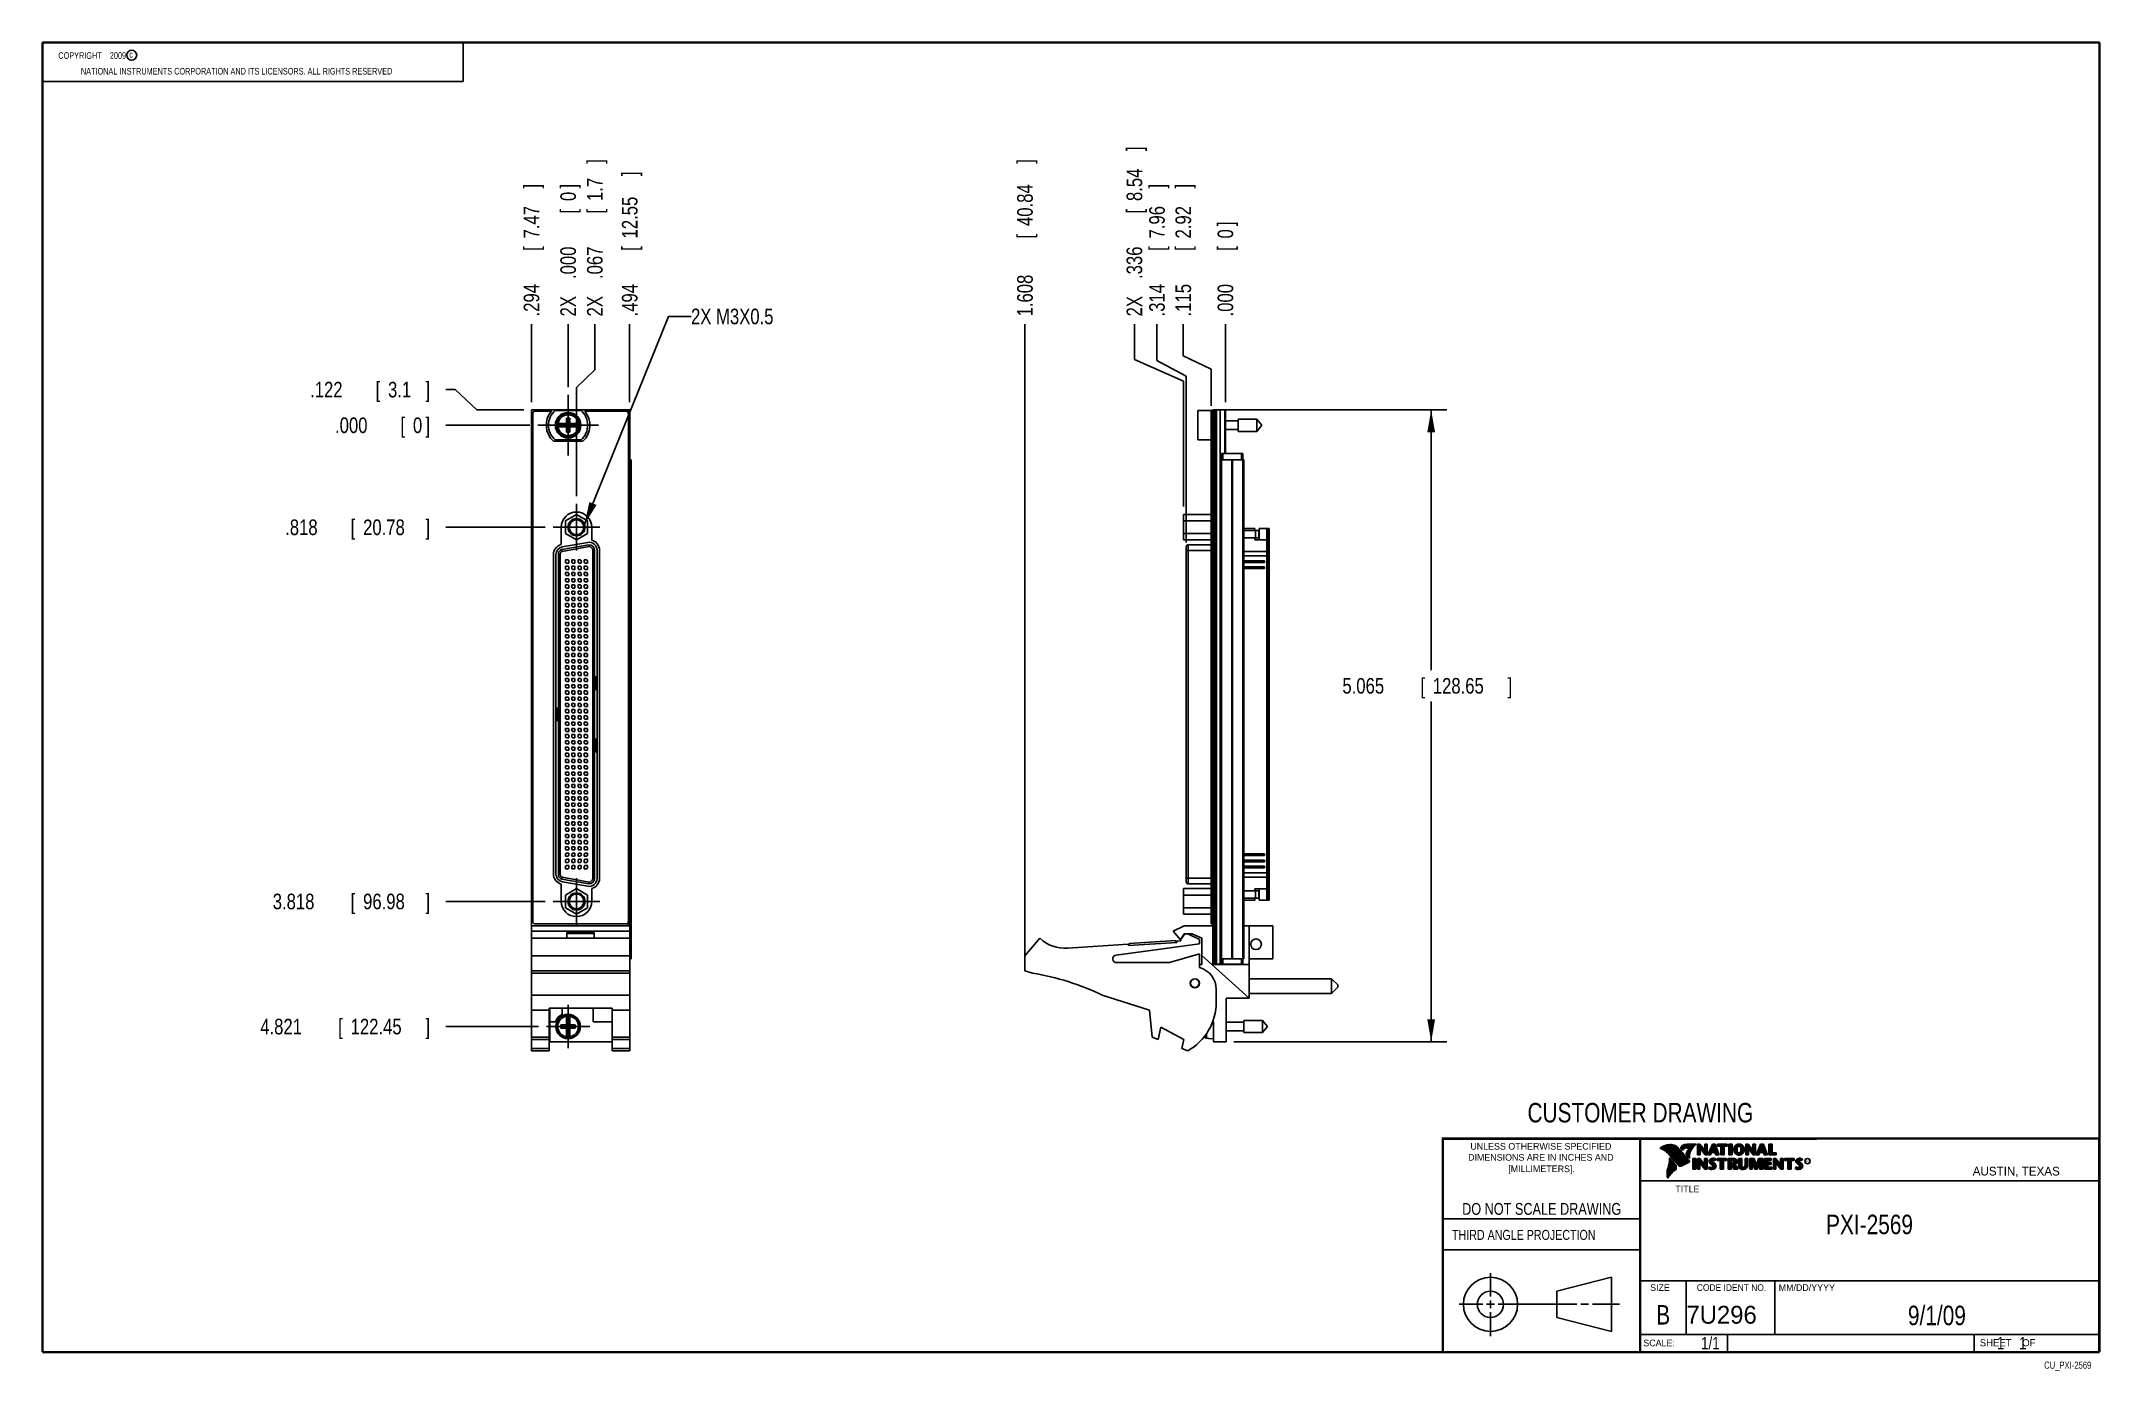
# Model space of a CAD drawing. Header units: inches. Extents: x 0.2 to 16.8, y 0.1 to 10.8.
import ezdxf
from ezdxf.enums import TextEntityAlignment as Align

# ---------------------------------------------------------------- set-up
doc = ezdxf.new("R2010")
doc.units = ezdxf.units.IN
doc.header["$LTSCALE"] = 0.935
doc.header["$MEASUREMENT"] = 0
doc.linetypes.add('CENTER', pattern=[0.6, 0.375, -0.075, 0.075, -0.075])
doc.layers.get('0').update_dxf_attribs({"linetype": 'CONTINUOUS'})
for name, color, linetype in [('DEFAULT_1', 7, 'CENTER'), ('DETAIL', 7, 'CONTINUOUS'), ('DIMENSIONS', 7, 'CONTINUOUS')]:
    doc.layers.add(name, color=color, linetype=linetype)
doc.styles.get("Standard").update_dxf_attribs({"font": 'txt', "width": 0.8})
doc.dimstyles.new('DIMSTYLE_1', dxfattribs={"dimtxt": 0.125, "dimasz": 0.18, "dimexe": 0.18, "dimexo": 0.0625, "dimgap": 0.09, "dimtad": 0, "dimtih": 1, "dimtoh": 1, "dimdec": 3, "dimzin": 4, "dimdsep": 46, "dimtxsty": 'STANDARD', "dimblk": '_FILLED', "dimblk1": '_FILLED', "dimblk2": '_FILLED', "dimcen": 0.09, "dimadec": 0, "dimazin": 0, "dimtp": 0.001, "dimtm": 0.001, "dimtfac": 1, "dimtdec": 3, "dimtofl": 0, "dimtmove": 0, "dimatfit": 3, "dimldrblk": '_FILLED', "dimfxl": 1, "dimtolj": 1, "dimtzin": 4, "dimarcsym": 0})
doc.dimstyles.new('DIMSTYLE_2', dxfattribs={"dimtxt": 0.125, "dimasz": 0.18, "dimexe": 0.18, "dimexo": 0.0625, "dimgap": 0.09, "dimtad": 0, "dimtih": 1, "dimtoh": 1, "dimdec": 3, "dimzin": 4, "dimdsep": 46, "dimtxsty": 'STANDARD', "dimblk": '_FILLED', "dimblk1": '_FILLED', "dimblk2": '_FILLED', "dimcen": 0.09, "dimadec": 0, "dimazin": 0, "dimtp": 0.001, "dimtm": 0.001, "dimtfac": 1, "dimtdec": 3, "dimtofl": 0, "dimtmove": 0, "dimatfit": 3, "dimldrblk": '_FILLED', "dimfxl": 1, "dimtolj": 1, "dimtzin": 4, "dimarcsym": 0})

msp = doc.modelspace()

# ---------------------------------------------------------------- texts
at = {"color": 2, "linetype": 'CONTINUOUS', "width": 0.8}
for s, height, p in [('c', 0.053, (0.946, 10.6363)), ('NATIONAL INSTRUMENTS CORPORATION AND ITS LICENSORS. ALL RIGHTS RESERVED', 0.053, (0.5583, 10.5016)), ('THIRD ANGLE PROJECTION', 0.08, (11.5564, 1.1584))]:
    msp.add_text(s, height=height, dxfattribs=at).set_placement(p)
at = {"color": 7, "linetype": 'CONTINUOUS', "width": 0.8}
for s, height, p in [('CUSTOMER DRAWING', 0.15625, (13.0668, 2.1001)), ('DO NOT SCALE DRAWING', 0.095, (12.2754, 1.3592)), ('B', 0.1562, (13.2497, 0.4798))]:
    msp.add_text(s, height=height, dxfattribs=at).set_placement(p, align=Align.CENTER)
at = {"color": 2, "linetype": 'CONTINUOUS'}
for s, p in [('DIMENSIONS ARE IN INCHES AND', (12.2688, 1.7933)), ('UNLESS OTHERWISE SPECIFIED', (12.2688, 1.8819)), ('[MILLIMETERS].', (12.2746, 1.7015))]:
    msp.add_text(s, height=0.053254, dxfattribs=at).set_placement(p, align=Align.CENTER)
for s, height, p in [('R', 0.0217, (14.3971, 1.7782)), ('AUSTIN, TEXAS', 0.069617, (15.7327, 1.6745)), ('TITLE', 0.05325, (13.3474, 1.5397)), ('SIZE', 0.05325, (13.1451, 0.7494)), ('MM/DD/YYYY', 0.05325, (14.1765, 0.7494)), ('SCALE:', 0.05325, (13.0904, 0.3053)), ('SHEET    OF', 0.057262, (15.7892, 0.3052))]:
    msp.add_text(s, height=height, dxfattribs=at).set_placement(p)
at = {"color": 2, "linetype": 'CONTINUOUS', "width": 0.95}
msp.add_text('CODE IDENT NO.', height=0.053254, dxfattribs=at).set_placement((13.7978, 0.7494), align=Align.CENTER)
at = {"color": 7, "linetype": 'CONTINUOUS'}
msp.add_text('7U296', height=0.14316, dxfattribs=at).set_placement((13.4363, 0.4866))
at = {"color": 7, "linetype": 'CONTINUOUS', "width": 0.8}
msp.add_text('1/1', height=0.1, dxfattribs=at).set_placement((13.7025, 0.2805), align=Align.RIGHT)
at = {"color": 2, "linetype": 'CONTINUOUS', "width": 0.8}
msp.add_text('CU_PXI-2569', height=0.057262, dxfattribs=at).set_placement((16.6837, 0.1254), align=Align.RIGHT)
at = {"color": 2, "linetype": 'CONTINUOUS', "insert": (0.3125, 10.6805), "char_height": 0.053, "width": 0.8904, "attachment_point": 1}
msp.add_mtext('    COPYRIGHT    2009', dxfattribs=at)
at = {"color": 7, "linetype": 'CONTINUOUS'}
for s, insert, char_height, width, attachment_point in [('PXI-2569\\P ', (14.9051, 1.3603), 0.15625, 1, 2), ('9/1/09 ', (15.4455, 0.6307), 0.15625, 0.875, 2), ('    1    1', (15.8075, 0.3805), 0.1, 0.8, 1)]:
    msp.add_mtext(s, dxfattribs=dict(at, insert=insert, char_height=char_height, width=width, attachment_point=attachment_point))
at = {"layer": 'DETAIL', "color": 2, "linetype": 'CONTINUOUS', "width": 0.8}
msp.add_text('2X M3X0.5', height=0.125, dxfattribs=at).set_placement((5.4523, 8.4994))

# ---------------------------------------------------------------- blocks, each defined once
blk = doc.blocks.new('*D0')
at = {"layer": 'DIMENSIONS', "color": 2, "linetype": 'CONTINUOUS'}
for p, q in [((9.4, 8.245), (9.4, 8.499)), ((9.623, 8.138), (9.4, 8.245)), ((9.623, 7.844), (9.623, 8.138))]:
    blk.add_line(p, q, dxfattribs=at)
at = {"layer": 'DIMENSIONS', "color": 2, "linetype": 'CONTINUOUS', "width": 0.8}
for s, p in [(']', (9.463, 9.587)), ('2.92', (9.463, 9.187)), ('[', (9.463, 9.087)), ('.115', (9.463, 8.562))]:
    blk.add_text(s, height=0.125, rotation=90, dxfattribs=at).set_placement(p)
blk = doc.blocks.new('_FILLED')
at = {"color": 0, "linetype": 'BYBLOCK'}
blk.add_solid([(0, 0), (-1, 0.174), (-1, -0.174)], dxfattribs=at)
blk = doc.blocks.new('*D1')
at = {"layer": 'DIMENSIONS', "color": 2, "linetype": 'CONTINUOUS'}
for p, q in [((9.009, 8.217), (9.009, 8.499)), ((9.402, 8.044), (9.009, 8.217)), ((9.402, 7.037), (9.402, 8.044))]:
    blk.add_line(p, q, dxfattribs=at)
at = {"layer": 'DIMENSIONS', "color": 2, "linetype": 'CONTINUOUS', "width": 0.8}
for s, p in [(']', (9.071, 9.887)), ('8.54', (9.071, 9.487)), ('[', (9.071, 9.387)), ('.336', (9.071, 8.862)), ('2X ', (9.071, 8.562))]:
    blk.add_text(s, height=0.125, rotation=90, dxfattribs=at).set_placement(p)
blk = doc.blocks.new('*D2')
at = {"layer": 'DIMENSIONS', "color": 2, "linetype": 'CONTINUOUS'}
blk.add_line((9.738, 7.874), (9.738, 8.499), dxfattribs=at)
at = {"layer": 'DIMENSIONS', "color": 2, "linetype": 'CONTINUOUS', "width": 0.8}
for s, p in [(']', (9.801, 9.287)), ('0', (9.801, 9.187)), ('[', (9.801, 9.087)), ('.000', (9.801, 8.562))]:
    blk.add_text(s, height=0.125, rotation=90, dxfattribs=at).set_placement(p)
blk = doc.blocks.new('*D3')
at = {"layer": 'DIMENSIONS', "color": 2, "linetype": 'CONTINUOUS'}
blk.add_line((8.13, 3.378), (8.13, 8.499), dxfattribs=at)
at = {"layer": 'DIMENSIONS', "color": 2, "linetype": 'CONTINUOUS', "width": 0.8}
for s, p in [(']', (8.193, 9.787)), ('40.84', (8.193, 9.287)), ('[', (8.193, 9.187)), ('1.608', (8.193, 8.562))]:
    blk.add_text(s, height=0.125, rotation=90, dxfattribs=at).set_placement(p)
blk = doc.blocks.new('*D4')
at = {"layer": 'DIMENSIONS', "color": 2, "linetype": 'CONTINUOUS'}
for p, q in [((9.731, 7.812), (11.514, 7.812)), ((11.389, 7.812), (11.389, 5.726)), ((11.389, 2.747), (11.389, 5.476)), ((9.806, 2.747), (11.514, 2.747))]:
    blk.add_line(p, q, dxfattribs=at)
at = {"layer": 'DIMENSIONS', "color": 2, "linetype": 'CONTINUOUS', "xscale": 0.18, "yscale": 0.18, "zscale": 0.18}
for p, rotation in [((11.389, 7.812), 90), ((11.389, 2.747), 270)]:
    blk.add_blockref('_FILLED', p, dxfattribs=dict(at, rotation=rotation))
at = {"layer": 'DIMENSIONS', "color": 2, "linetype": 'CONTINUOUS', "width": 0.8}
for s, p in [('5.065', (10.677, 5.538)), ('[', (11.302, 5.538)), ('128.65', (11.402, 5.538)), (']', (12.002, 5.538))]:
    blk.add_text(s, height=0.125, dxfattribs=at).set_placement(p)
blk = doc.blocks.new('*D5')
at = {"layer": 'DIMENSIONS', "color": 2, "linetype": 'CONTINUOUS'}
for p, q in [((3.561, 7.975), (3.485, 7.975)), ((3.733, 7.812), (3.561, 7.975)), ((4.11, 7.812), (3.733, 7.812))]:
    blk.add_line(p, q, dxfattribs=at)
at = {"layer": 'DIMENSIONS', "color": 2, "linetype": 'CONTINUOUS', "width": 0.8}
for s, p in [('.122', (2.397, 7.913)), ('[', (2.922, 7.913)), ('3.1', (3.022, 7.913)), (']', (3.322, 7.913))]:
    blk.add_text(s, height=0.125, dxfattribs=at).set_placement(p)
blk = doc.blocks.new('*D6')
at = {"layer": 'DIMENSIONS', "color": 2, "linetype": 'CONTINUOUS'}
blk.add_line((4.283, 6.872), (3.485, 6.872), dxfattribs=at)
at = {"layer": 'DIMENSIONS', "color": 2, "linetype": 'CONTINUOUS', "width": 0.8}
for s, p in [('[', (2.722, 6.809)), (']', (3.322, 6.809)), ('.818', (2.197, 6.809)), ('20.78', (2.822, 6.809))]:
    blk.add_text(s, height=0.125, dxfattribs=at).set_placement(p)
blk = doc.blocks.new('*D7')
at = {"layer": 'DIMENSIONS', "color": 2, "linetype": 'CONTINUOUS'}
blk.add_line((4.283, 3.872), (3.485, 3.872), dxfattribs=at)
at = {"layer": 'DIMENSIONS', "color": 2, "linetype": 'CONTINUOUS', "width": 0.8}
for s, p in [('3.818', (2.097, 3.809)), ('[', (2.722, 3.809)), ('96.98', (2.822, 3.809)), (']', (3.322, 3.809))]:
    blk.add_text(s, height=0.125, dxfattribs=at).set_placement(p)
blk = doc.blocks.new('*D8')
at = {"layer": 'DIMENSIONS', "color": 2, "linetype": 'CONTINUOUS'}
blk.add_line((4.23, 2.869), (3.485, 2.869), dxfattribs=at)
at = {"layer": 'DIMENSIONS', "color": 2, "linetype": 'CONTINUOUS', "width": 0.8}
for s, p in [('4.821', (1.997, 2.806)), ('[', (2.622, 2.806)), ('122.45', (2.722, 2.806)), (']', (3.322, 2.806))]:
    blk.add_text(s, height=0.125, dxfattribs=at).set_placement(p)
blk = doc.blocks.new('*D9')
at = {"layer": 'DIMENSIONS', "color": 2, "linetype": 'CONTINUOUS'}
blk.add_line((4.16, 7.69), (3.485, 7.69), dxfattribs=at)
at = {"layer": 'DIMENSIONS', "color": 2, "linetype": 'CONTINUOUS', "width": 0.8}
for s, p in [('.000', (2.597, 7.627)), ('[', (3.122, 7.627)), ('0', (3.222, 7.627)), (']', (3.322, 7.627))]:
    blk.add_text(s, height=0.125, dxfattribs=at).set_placement(p)
blk = doc.blocks.new('*D10')
at = {"layer": 'DIMENSIONS', "color": 2, "linetype": 'CONTINUOUS'}
blk.add_line((4.172, 7.874), (4.172, 8.499), dxfattribs=at)
at = {"layer": 'DIMENSIONS', "color": 2, "linetype": 'CONTINUOUS', "width": 0.8}
for s, p in [(']', (4.235, 9.587)), ('7.47', (4.235, 9.187)), ('[', (4.235, 9.087)), ('.294', (4.235, 8.562))]:
    blk.add_text(s, height=0.125, rotation=90, dxfattribs=at).set_placement(p)
blk = doc.blocks.new('*D11')
at = {"layer": 'DIMENSIONS', "color": 2, "linetype": 'CONTINUOUS'}
for p, q in [((4.681, 8.134), (4.681, 8.499)), ((4.533, 7.993), (4.681, 8.134)), ((4.533, 7.122), (4.533, 7.993))]:
    blk.add_line(p, q, dxfattribs=at)
at = {"layer": 'DIMENSIONS', "color": 2, "linetype": 'CONTINUOUS', "width": 0.8}
for s, p in [(']', (4.743, 9.787)), ('1.7', (4.743, 9.487)), ('[', (4.743, 9.387)), ('.067', (4.743, 8.862)), ('2X ', (4.743, 8.562))]:
    blk.add_text(s, height=0.125, rotation=90, dxfattribs=at).set_placement(p)
blk = doc.blocks.new('*D12')
at = {"layer": 'DIMENSIONS', "color": 2, "linetype": 'CONTINUOUS'}
blk.add_line((4.96, 7.874), (4.96, 8.499), dxfattribs=at)
at = {"layer": 'DIMENSIONS', "color": 2, "linetype": 'CONTINUOUS', "width": 0.8}
for s, p in [(']', (5.023, 9.687)), ('12.55', (5.023, 9.187)), ('[', (5.023, 9.087)), ('.494', (5.023, 8.562))]:
    blk.add_text(s, height=0.125, rotation=90, dxfattribs=at).set_placement(p)
blk = doc.blocks.new('*D13')
at = {"layer": 'DIMENSIONS', "color": 2, "linetype": 'CONTINUOUS'}
blk.add_line((4.466, 7.996), (4.466, 8.499), dxfattribs=at)
at = {"layer": 'DIMENSIONS', "color": 2, "linetype": 'CONTINUOUS', "width": 0.8}
for s, p in [(']', (4.529, 9.587)), ('[', (4.529, 9.387)), ('0', (4.529, 9.487)), ('.000', (4.529, 8.862)), ('2X ', (4.529, 8.562))]:
    blk.add_text(s, height=0.125, rotation=90, dxfattribs=at).set_placement(p)
blk = doc.blocks.new('*D14')
at = {"layer": 'DIMENSIONS', "color": 2, "linetype": 'CONTINUOUS'}
for p, q in [((9.189, 8.21), (9.189, 8.499)), ((9.425, 8.082), (9.189, 8.21)), ((9.425, 6.749), (9.425, 8.082))]:
    blk.add_line(p, q, dxfattribs=at)
at = {"layer": 'DIMENSIONS', "color": 2, "linetype": 'CONTINUOUS', "width": 0.8}
for s, p in [(']', (9.252, 9.587)), ('7.96', (9.252, 9.187)), ('[', (9.252, 9.087)), ('.314', (9.252, 8.562))]:
    blk.add_text(s, height=0.125, rotation=90, dxfattribs=at).set_placement(p)

# ---------------------------------------------------------------- dimensions: what is measured, and where the dimension line sits
at = {"layer": 'DIMENSIONS', "color": 2, "linetype": 'CONTINUOUS'}
for feature_location, offset, dtype, origin, picture, middle in [((9.4021, 7.0367), (-0.3932, 1.4627), 0, (9.7383, 7.8119), '*D1', (9.0089, 9.2744)), ((4.53338, 7.12192), (0.14755, 1.37746), 0, (4.46638, 7.93338), '*D11', (4.68093, 9.22438)), ((4.4663840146, 7.9958801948), (0, 0.5035), 1, (4.4663840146, 7.9333801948), '*D13', (4.4663840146, 9.1243801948))]:
    dim = msp.add_ordinate_dim(feature_location=feature_location, offset=offset, dtype=dtype, origin=origin, text='2X <>', dimstyle='DIMSTYLE_1', dxfattribs=at)
    dim.commit()
    dim.dimension.update_dxf_attribs({"geometry": picture, "text_midpoint": middle})
for feature_location, offset, dtype, origin, picture, middle in [((8.1303, 3.3785), (0, 5.1209), 1, (9.7383, 7.8119), '*D3', (8.1303, 9.2244)), ((4.1724, 7.8744), (0, 0.625), 1, (4.4664, 7.9334), '*D10', (4.1724, 9.1244)), ((4.9604, 7.8744), (0, 0.625), 1, (4.4664, 7.9334), '*D12', (4.9604, 9.1744)), ((9.42484, 6.74892), (-0.23572, 1.75046), 0, (9.73834, 7.47738), '*D14', (9.18912, 9.12438)), ((9.6233417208, 7.8443801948), (-0.2230666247, 0.655), 0, (9.7383417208, 7.8118801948), '*D0', (9.4002750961, 9.1243801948)), ((9.7383417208, 7.8743801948), (0, 0.625), 1, (9.7383417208, 7.8118801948), '*D2', (9.7383417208, 8.9743801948)), ((4.1099, 7.8119), (-0.625, 0.1635), 0, (4.2229, 7.6899), '*D5', (2.9099, 7.9754)), ((4.2299, 2.869), (-0.745, 0), 0, (4.2229, 7.6899), '*D8', (2.7099, 2.869)), ((4.2834, 3.8719), (-0.7985, 0), 0, (4.2229, 7.6899), '*D7', (2.7599, 3.8719)), ((4.2834, 6.8719), (-0.7985, 0), 0, (4.2229, 7.6899), '*D6', (2.8099, 6.8719)), ((4.1603840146, 7.6898801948), (-0.6755, 0), 0, (4.2228840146, 7.6898801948), '*D9', (3.0098840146, 7.6898801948))]:
    dim = msp.add_ordinate_dim(feature_location=feature_location, offset=offset, dtype=dtype, origin=origin, dimstyle='DIMSTYLE_1', dxfattribs=at)
    dim.commit()
    dim.dimension.update_dxf_attribs({"geometry": picture, "text_midpoint": middle})
dim = msp.add_linear_dim(base=(11.3893, 2.747), p1=(9.7308, 7.8119), p2=(9.8058, 2.747), angle=270, dimstyle='DIMSTYLE_2', dxfattribs=at)
dim.commit()
dim.dimension.update_dxf_attribs({"geometry": '*D4', "text_midpoint": (11.3893, 5.6006), "dimtype": 160})

# ---------------------------------------------------------------- linework, layer by layer
at = {"color": 2, "linetype": 'CONTINUOUS'}
for p, q in [((0.25, 10.7586), (3.625, 10.7586)), ((0.25, 10.7586), (0.25, 10.4456)), ((3.625, 10.7586), (3.625, 10.4456)), ((0.25, 10.4456), (3.625, 10.4456)), ((13.0652, 1.9695), (16.745, 1.9695)), ((13.0652, 1.9695), (13.0652, 0.2605)), ((13.2311, 1.8934), (13.2311, 1.8949)), ((13.2347, 1.8921), (13.2347, 1.8972)), ((13.2382, 1.8907), (13.2382, 1.8994)), ((13.2418, 1.8892), (13.2418, 1.9015)), ((13.2453, 1.8876), (13.2453, 1.9035)), ((13.2489, 1.8858), (13.2489, 1.9054)), ((13.2524, 1.8839), (13.2524, 1.9069)), ((13.256, 1.8818), (13.256, 1.9084)), ((13.2596, 1.8796), (13.2596, 1.9098)), ((13.2631, 1.8772), (13.2631, 1.9111)), ((13.2667, 1.8747), (13.2667, 1.9124)), ((13.2702, 1.872), (13.2702, 1.9135)), ((13.2738, 1.869), (13.2738, 1.9146)), ((13.2773, 1.8658), (13.2773, 1.9155)), ((13.2809, 1.8624), (13.2809, 1.9164)), ((13.2844, 1.8587), (13.2844, 1.9173)), ((13.288, 1.8549), (13.288, 1.9181)), ((13.2915, 1.851), (13.2915, 1.9188)), ((13.2951, 1.8471), (13.2951, 1.9194)), ((13.2987, 1.8431), (13.2987, 1.9198)), ((13.3022, 1.8391), (13.3022, 1.92)), ((13.3058, 1.8351), (13.3058, 1.9201)), ((13.3093, 1.8311), (13.3093, 1.9201)), ((13.3129, 1.827), (13.3129, 1.9199)), ((13.3164, 1.8229), (13.3164, 1.9196)), ((13.32, 1.8188), (13.32, 1.9192)), ((13.3235, 1.8146), (13.3235, 1.9186)), ((13.3271, 1.8104), (13.3271, 1.9179)), ((13.3306, 1.8062), (13.3306, 1.9172)), ((13.3342, 1.802), (13.3342, 1.9163)), ((13.3378, 1.7978), (13.3378, 1.9151)), ((13.3413, 1.7937), (13.3413, 1.9138)), ((13.3449, 1.7897), (13.3449, 1.9122)), ((13.3484, 1.7856), (13.3484, 1.9103)), ((13.352, 1.7817), (13.352, 1.9081)), ((13.3555, 1.7778), (13.3555, 1.9055)), ((13.3591, 1.7739), (13.3591, 1.9026)), ((13.3626, 1.7701), (13.3626, 1.8991)), ((13.3662, 1.7663), (13.3662, 1.8952)), ((13.3697, 1.7625), (13.3697, 1.8915)), ((13.3733, 1.7588), (13.3733, 1.8878)), ((13.3769, 1.7556), (13.3769, 1.8841)), ((13.3804, 1.7529), (13.3804, 1.8803)), ((13.384, 1.7512), (13.384, 1.8766)), ((13.3875, 1.7509), (13.3875, 1.8728)), ((13.4022, 1.878), (13.3901, 1.8922)), ((13.3911, 1.7518), (13.3911, 1.8691)), ((13.4029, 1.881), (13.3927, 1.893)), ((13.3946, 1.8908), (13.3946, 1.8999)), ((13.3946, 1.7533), (13.3946, 1.8653)), ((13.3982, 1.8866), (13.3982, 1.9062)), ((13.3982, 1.7548), (13.3982, 1.8615)), ((13.4017, 1.8824), (13.4017, 1.9101)), ((13.4017, 1.7563), (13.4017, 1.8574)), ((13.4053, 1.8823), (13.4053, 1.9129)), ((13.4053, 1.7578), (13.4053, 1.8531)), ((13.4088, 1.8844), (13.4088, 1.915)), ((13.4088, 1.7593), (13.4088, 1.8488)), ((13.4124, 1.887), (13.4124, 1.9167)), ((13.4124, 1.7609), (13.4124, 1.8445)), ((13.4159, 1.89), (13.4159, 1.9182)), ((13.4159, 1.7625), (13.4159, 1.8402)), ((13.4195, 1.8937), (13.4195, 1.9193)), ((13.4195, 1.7641), (13.4195, 1.8359)), ((13.4231, 1.8964), (13.4231, 1.9203)), ((13.4231, 1.7657), (13.4231, 1.8316)), ((13.4266, 1.8982), (13.4266, 1.9209)), ((13.4266, 1.7674), (13.4266, 1.8273)), ((13.4302, 1.8995), (13.4302, 1.9214)), ((13.4302, 1.7691), (13.4302, 1.823)), ((13.4414, 1.8328), (13.4319, 1.8437)), ((13.4337, 1.8997), (13.4337, 1.922)), ((13.4337, 1.7708), (13.4337, 1.8187)), ((13.4433, 1.8344), (13.4349, 1.844)), ((13.4373, 1.8991), (13.4373, 1.9224)), ((13.4373, 1.8413), (13.4373, 1.8491)), ((13.4408, 1.898), (13.4408, 1.9228)), ((13.4408, 1.8372), (13.4408, 1.8572)), ((13.4444, 1.8972), (13.4444, 1.9231)), ((13.4444, 1.8331), (13.4444, 1.8665)), ((13.4479, 1.8969), (13.4479, 1.9234)), ((13.4479, 1.8288), (13.4479, 1.873)), ((13.4515, 1.8966), (13.4515, 1.9236)), ((13.4515, 1.8247), (13.4515, 1.8764)), ((13.4529, 1.9261), (13.5132, 1.9271)), ((13.453, 1.9236), (13.5067, 1.9245)), ((13.455, 1.8965), (13.455, 1.9237)), ((13.455, 1.8207), (13.455, 1.878)), ((13.4586, 1.8964), (13.4586, 1.9237)), ((13.4586, 1.8303), (13.4586, 1.879)), ((13.4622, 1.8957), (13.4622, 1.9238)), ((13.4622, 1.8535), (13.4622, 1.8795)), ((13.4657, 1.8935), (13.4657, 1.9238)), ((13.4657, 1.8636), (13.4657, 1.8798)), ((13.4693, 1.872), (13.4693, 1.9239)), ((13.4728, 1.8794), (13.4728, 1.9239)), ((13.4764, 1.8859), (13.4764, 1.924)), ((13.4799, 1.8919), (13.4799, 1.924)), ((13.4835, 1.8973), (13.4835, 1.9241)), ((13.487, 1.9023), (13.487, 1.9242)), ((13.4906, 1.9069), (13.4906, 1.9242)), ((13.4941, 1.9112), (13.4941, 1.9243)), ((13.4977, 1.9153), (13.4977, 1.9243)), ((13.5013, 1.9191), (13.5013, 1.9244)), ((13.5261, 1.9263), (13.5451, 1.9263)), ((13.5261, 1.839), (13.5261, 1.9263)), ((13.5466, 1.839), (13.5261, 1.839)), ((13.5286, 1.9237), (13.5439, 1.9237)), ((13.5286, 1.8415), (13.5286, 1.9237)), ((13.5441, 1.8415), (13.5286, 1.8415)), ((13.5332, 1.8415), (13.5332, 1.9237)), ((13.5367, 1.8415), (13.5367, 1.9237)), ((13.5402, 1.8415), (13.5402, 1.9237)), ((13.5441, 1.8976), (13.5437, 1.9237)), ((13.5439, 1.9237), (13.5854, 1.869)), ((13.5873, 1.8415), (13.5441, 1.8976)), ((13.5441, 1.8976), (13.5441, 1.8415)), ((13.5451, 1.9263), (13.5829, 1.8765)), ((13.586, 1.839), (13.5466, 1.8902)), ((13.5466, 1.8902), (13.5466, 1.839)), ((13.5471, 1.8936), (13.5471, 1.9194)), ((13.5506, 1.8891), (13.5506, 1.9149)), ((13.5541, 1.8846), (13.5541, 1.9103)), ((13.5576, 1.8801), (13.5576, 1.9057)), ((13.561, 1.8756), (13.561, 1.9011)), ((13.5645, 1.8711), (13.5645, 1.8965)), ((13.568, 1.8665), (13.568, 1.8919)), ((13.5715, 1.862), (13.5715, 1.8874)), ((13.575, 1.8575), (13.575, 1.8828)), ((13.5784, 1.853), (13.5784, 1.8782)), ((13.5819, 1.8485), (13.5819, 1.8736)), ((13.5829, 1.9263), (13.6036, 1.9263)), ((13.5829, 1.8765), (13.5829, 1.9263)), ((13.5854, 1.9237), (13.6011, 1.9237)), ((13.5854, 1.869), (13.5854, 1.9237)), ((13.5854, 1.844), (13.5854, 1.869)), ((13.6036, 1.839), (13.586, 1.839)), ((13.6011, 1.8415), (13.5873, 1.8415)), ((13.5889, 1.8415), (13.5889, 1.9237)), ((13.5923, 1.8415), (13.5923, 1.9237)), ((13.5958, 1.8415), (13.5958, 1.9237)), ((13.5993, 1.8415), (13.5993, 1.9237)), ((13.6011, 1.9237), (13.6011, 1.8415)), ((13.6036, 1.9263), (13.6036, 1.839)), ((13.6088, 1.839), (13.6444, 1.9262)), ((13.6294, 1.839), (13.6088, 1.839)), ((13.6125, 1.8415), (13.6461, 1.9237)), ((13.6277, 1.8415), (13.6125, 1.8415)), ((13.6167, 1.8415), (13.6167, 1.8516)), ((13.6201, 1.8415), (13.6201, 1.8601)), ((13.6236, 1.8415), (13.6236, 1.8686)), ((13.6271, 1.8415), (13.6271, 1.8771)), ((13.6361, 1.8623), (13.6277, 1.8415)), ((13.6378, 1.8598), (13.6294, 1.839)), ((13.6306, 1.8486), (13.6306, 1.8857)), ((13.634, 1.8573), (13.634, 1.8942)), ((13.6665, 1.8623), (13.6361, 1.8623)), ((13.6375, 1.8623), (13.6375, 1.9027)), ((13.6647, 1.8598), (13.6378, 1.8598)), ((13.6388, 1.8711), (13.65, 1.9073)), ((13.6639, 1.8711), (13.6388, 1.8711)), ((13.641, 1.8781), (13.641, 1.9112)), ((13.641, 1.8623), (13.641, 1.8711)), ((13.6423, 1.8736), (13.6519, 1.9048)), ((13.6606, 1.8736), (13.6423, 1.8736)), ((13.6444, 1.9262), (13.6664, 1.9262)), ((13.6445, 1.8893), (13.6445, 1.9197)), ((13.6445, 1.8623), (13.6445, 1.8711)), ((13.6461, 1.9237), (13.6647, 1.9237)), ((13.6479, 1.9006), (13.6479, 1.9237)), ((13.6479, 1.8623), (13.6479, 1.8711)), ((13.65, 1.9073), (13.6541, 1.9073)), ((13.6514, 1.9073), (13.6514, 1.9237)), ((13.6514, 1.8623), (13.6514, 1.8711)), ((13.6519, 1.9048), (13.6521, 1.9048)), ((13.6521, 1.9048), (13.6606, 1.8736)), ((13.6541, 1.9073), (13.6639, 1.8711)), ((13.6549, 1.9043), (13.6549, 1.9237)), ((13.6549, 1.8623), (13.6549, 1.8711)), ((13.6584, 1.8915), (13.6584, 1.9237)), ((13.6584, 1.8623), (13.6584, 1.8711)), ((13.6618, 1.8787), (13.6618, 1.9237)), ((13.6618, 1.8623), (13.6618, 1.8711)), ((13.6647, 1.9237), (13.6959, 1.8415)), ((13.6717, 1.839), (13.6647, 1.8598)), ((13.6653, 1.8623), (13.6653, 1.922)), ((13.6664, 1.9262), (13.6995, 1.839)), ((13.6735, 1.8415), (13.6665, 1.8623)), ((13.6688, 1.8555), (13.6688, 1.9128)), ((13.6995, 1.839), (13.6717, 1.839)), ((13.6723, 1.8452), (13.6723, 1.9037)), ((13.6959, 1.8415), (13.6735, 1.8415)), ((13.6757, 1.8415), (13.6757, 1.8945)), ((13.6792, 1.8415), (13.6792, 1.8854)), ((13.6827, 1.8415), (13.6827, 1.8762)), ((13.6862, 1.8415), (13.6862, 1.8671)), ((13.6866, 1.9262), (13.7634, 1.9262)), ((13.6866, 1.9099), (13.6866, 1.9262)), ((13.7118, 1.9099), (13.6866, 1.9099)), ((13.6891, 1.9237), (13.7609, 1.9237)), ((13.6891, 1.9125), (13.6891, 1.9237)), ((13.7143, 1.9125), (13.6891, 1.9125)), ((13.6896, 1.8415), (13.6896, 1.8579)), ((13.6931, 1.9125), (13.6931, 1.9237)), ((13.6931, 1.8415), (13.6931, 1.8488)), ((13.6966, 1.9125), (13.6966, 1.9237)), ((13.7001, 1.9125), (13.7001, 1.9237)), ((13.7035, 1.9125), (13.7035, 1.9237)), ((13.707, 1.9125), (13.707, 1.9237)), ((13.7105, 1.9125), (13.7105, 1.9237)), ((13.7118, 1.839), (13.7118, 1.9099)), ((13.7382, 1.839), (13.7118, 1.839)), ((13.7143, 1.9125), (13.714, 1.9237)), ((13.7143, 1.8415), (13.7143, 1.9125)), ((13.7357, 1.8415), (13.7143, 1.8415)), ((13.7174, 1.8415), (13.7174, 1.9237)), ((13.7209, 1.8415), (13.7209, 1.9237)), ((13.7244, 1.8415), (13.7244, 1.9237)), ((13.7279, 1.8415), (13.7279, 1.9237)), ((13.7313, 1.8415), (13.7313, 1.9237)), ((13.7357, 1.9125), (13.7348, 1.9237)), ((13.7609, 1.9125), (13.7357, 1.9125)), ((13.7357, 1.9125), (13.7357, 1.8415)), ((13.7634, 1.9099), (13.7382, 1.9099)), ((13.7382, 1.9099), (13.7382, 1.839)), ((13.7383, 1.9125), (13.7383, 1.9237)), ((13.7418, 1.9125), (13.7418, 1.9237)), ((13.7452, 1.9125), (13.7452, 1.9237)), ((13.7487, 1.9125), (13.7487, 1.9237)), ((13.7522, 1.9125), (13.7522, 1.9237)), ((13.7557, 1.9125), (13.7557, 1.9237)), ((13.7591, 1.9125), (13.7591, 1.9237)), ((13.7609, 1.9237), (13.7609, 1.9125)), ((13.7634, 1.9262), (13.7634, 1.9099)), ((13.7768, 1.9262), (13.8031, 1.9262)), ((13.7768, 1.839), (13.7768, 1.9262)), ((13.8031, 1.839), (13.7768, 1.839)), ((13.7794, 1.9237), (13.8006, 1.9237)), ((13.7794, 1.8415), (13.7794, 1.9237)), ((13.8006, 1.8415), (13.7794, 1.8415)), ((13.7835, 1.8415), (13.7835, 1.9237)), ((13.787, 1.8415), (13.787, 1.9237)), ((13.7904, 1.8415), (13.7904, 1.9237)), ((13.7939, 1.8415), (13.7939, 1.9237)), ((13.7974, 1.8415), (13.7974, 1.9237)), ((13.8006, 1.9237), (13.8006, 1.8415)), ((13.8031, 1.9262), (13.8031, 1.839)), ((13.8154, 1.8853), (13.8155, 1.8871)), ((13.8154, 1.8834), (13.8154, 1.8853)), ((13.8154, 1.8816), (13.8154, 1.8834)), ((13.8155, 1.8797), (13.8154, 1.8816)), ((13.8155, 1.8871), (13.8157, 1.8889)), ((13.8157, 1.8779), (13.8155, 1.8797)), ((13.8157, 1.8889), (13.8159, 1.8907)), ((13.8159, 1.876), (13.8157, 1.8779)), ((13.8159, 1.8907), (13.8161, 1.8924)), ((13.8162, 1.8742), (13.8159, 1.876)), ((13.8161, 1.8924), (13.8165, 1.8941)), ((13.8166, 1.8724), (13.8162, 1.8742)), ((13.8165, 1.8941), (13.8169, 1.8958)), ((13.817, 1.8706), (13.8166, 1.8724)), ((13.8169, 1.8958), (13.8174, 1.8975)), ((13.8174, 1.8689), (13.817, 1.8706)), ((13.8174, 1.8975), (13.8179, 1.8991)), ((13.8179, 1.8672), (13.8174, 1.8689)), ((13.8179, 1.8991), (13.8185, 1.9006)), ((13.8179, 1.8852), (13.818, 1.8869)), ((13.8179, 1.8834), (13.8179, 1.8852)), ((13.818, 1.8817), (13.8179, 1.8834)), ((13.8185, 1.8655), (13.8179, 1.8672)), ((13.818, 1.8869), (13.8182, 1.8886)), ((13.8181, 1.8799), (13.818, 1.8817)), ((13.8182, 1.8781), (13.8181, 1.8799)), ((13.8182, 1.8886), (13.8184, 1.8903)), ((13.8184, 1.8764), (13.8182, 1.8781)), ((13.8184, 1.8903), (13.8186, 1.892)), ((13.8187, 1.8746), (13.8184, 1.8764)), ((13.8185, 1.9006), (13.8191, 1.9021)), ((13.8191, 1.8639), (13.8185, 1.8655)), ((13.8186, 1.892), (13.819, 1.8936)), ((13.8191, 1.8729), (13.8187, 1.8746)), ((13.819, 1.8936), (13.8193, 1.8952)), ((13.8191, 1.9021), (13.8198, 1.9036)), ((13.8194, 1.8712), (13.8191, 1.8729)), ((13.8198, 1.8623), (13.8191, 1.8639)), ((13.8193, 1.8952), (13.8198, 1.8967)), ((13.8199, 1.8696), (13.8194, 1.8712)), ((13.8198, 1.9036), (13.8206, 1.9051)), ((13.8198, 1.8967), (13.8203, 1.8982)), ((13.8205, 1.8607), (13.8198, 1.8623)), ((13.8204, 1.8679), (13.8199, 1.8696)), ((13.8203, 1.8982), (13.8208, 1.8997)), ((13.8209, 1.8664), (13.8204, 1.8679)), ((13.8213, 1.8592), (13.8205, 1.8607)), ((13.8206, 1.9051), (13.8214, 1.9065)), ((13.8208, 1.8997), (13.8214, 1.9011)), ((13.8209, 1.8664), (13.8208, 1.8997)), ((13.8215, 1.8648), (13.8209, 1.8664)), ((13.8221, 1.8578), (13.8213, 1.8592)), ((13.8214, 1.9065), (13.8223, 1.9079)), ((13.8214, 1.9011), (13.8221, 1.9025)), ((13.8221, 1.8633), (13.8215, 1.8648)), ((13.8221, 1.9025), (13.8228, 1.9038)), ((13.8228, 1.8619), (13.8221, 1.8633)), ((13.823, 1.8563), (13.8221, 1.8578)), ((13.8223, 1.9079), (13.8232, 1.9092)), ((13.8228, 1.9038), (13.8236, 1.9052)), ((13.8235, 1.8604), (13.8228, 1.8619)), ((13.8239, 1.855), (13.823, 1.8563)), ((13.8232, 1.9092), (13.8243, 1.9106)), ((13.8243, 1.8591), (13.8235, 1.8604)), ((13.8236, 1.9052), (13.8244, 1.9065)), ((13.8249, 1.8536), (13.8239, 1.855)), ((13.8243, 1.9106), (13.8253, 1.9119)), ((13.8243, 1.8591), (13.8244, 1.9065)), ((13.8251, 1.8577), (13.8243, 1.8591)), ((13.8244, 1.9065), (13.8253, 1.9077)), ((13.826, 1.8523), (13.8249, 1.8536)), ((13.826, 1.8564), (13.8251, 1.8577)), ((13.8253, 1.9119), (13.8265, 1.9132)), ((13.8253, 1.9077), (13.8262, 1.909)), ((13.8269, 1.8552), (13.826, 1.8564)), ((13.8271, 1.8511), (13.826, 1.8523)), ((13.8262, 1.909), (13.8273, 1.9102)), ((13.8265, 1.9132), (13.8276, 1.9144)), ((13.8279, 1.854), (13.8269, 1.8552)), ((13.8282, 1.8499), (13.8271, 1.8511)), ((13.8273, 1.9102), (13.8283, 1.9114)), ((13.8276, 1.9144), (13.8288, 1.9156)), ((13.8279, 1.854), (13.8283, 1.9114)), ((13.8289, 1.8528), (13.8279, 1.854)), ((13.8294, 1.8487), (13.8282, 1.8499)), ((13.8283, 1.9114), (13.8294, 1.9126)), ((13.8288, 1.9156), (13.8301, 1.9167)), ((13.83, 1.8517), (13.8289, 1.8528)), ((13.8294, 1.9126), (13.8306, 1.9137)), ((13.8306, 1.8476), (13.8294, 1.8487)), ((13.8311, 1.8506), (13.83, 1.8517)), ((13.8301, 1.9167), (13.8314, 1.9178)), ((13.8306, 1.9137), (13.8318, 1.9148)), ((13.8319, 1.8466), (13.8306, 1.8476)), ((13.8311, 1.8506), (13.8318, 1.9148)), ((13.8323, 1.8496), (13.8311, 1.8506)), ((13.8314, 1.9178), (13.8327, 1.9188)), ((13.8318, 1.9148), (13.833, 1.9158)), ((13.8332, 1.8456), (13.8319, 1.8466)), ((13.8335, 1.8486), (13.8323, 1.8496)), ((13.8327, 1.9188), (13.834, 1.9198)), ((13.833, 1.9158), (13.8342, 1.9168)), ((13.8346, 1.8447), (13.8332, 1.8456)), ((13.8347, 1.8477), (13.8335, 1.8486)), ((13.834, 1.9198), (13.8354, 1.9207)), ((13.8342, 1.9168), (13.8355, 1.9177)), ((13.836, 1.8438), (13.8346, 1.8447)), ((13.8347, 1.8477), (13.8355, 1.9177)), ((13.836, 1.8468), (13.8347, 1.8477)), ((13.8354, 1.9207), (13.8368, 1.9215)), ((13.8355, 1.9177), (13.8368, 1.9185)), ((13.8373, 1.846), (13.836, 1.8468)), ((13.8374, 1.843), (13.836, 1.8438)), ((13.8368, 1.9215), (13.8382, 1.9223)), ((13.8368, 1.9185), (13.8381, 1.9193)), ((13.8386, 1.8452), (13.8373, 1.846)), ((13.839, 1.8423), (13.8374, 1.843)), ((13.8381, 1.9193), (13.8394, 1.92)), ((13.8386, 1.8452), (13.8381, 1.9193)), ((13.8382, 1.9223), (13.8397, 1.923)), ((13.84, 1.8445), (13.8386, 1.8452)), ((13.8405, 1.8416), (13.839, 1.8423)), ((13.8394, 1.92), (13.8408, 1.9207)), ((13.8397, 1.923), (13.8412, 1.9237)), ((13.8397, 1.8857), (13.8398, 1.8868)), ((13.8397, 1.8845), (13.8397, 1.8857)), ((13.8397, 1.8833), (13.8397, 1.8845)), ((13.8397, 1.8821), (13.8397, 1.8833)), ((13.8397, 1.8809), (13.8397, 1.8821)), ((13.8398, 1.8796), (13.8397, 1.8809)), ((13.8398, 1.8868), (13.8399, 1.888)), ((13.8399, 1.8784), (13.8398, 1.8796)), ((13.8399, 1.888), (13.84, 1.8891)), ((13.84, 1.8773), (13.8399, 1.8784)), ((13.84, 1.8891), (13.8401, 1.8902)), ((13.8401, 1.8761), (13.84, 1.8773)), ((13.8415, 1.8439), (13.84, 1.8445)), ((13.8401, 1.8902), (13.8402, 1.8913)), ((13.8402, 1.8749), (13.8401, 1.8761)), ((13.8402, 1.8913), (13.8403, 1.8924)), ((13.8404, 1.8738), (13.8402, 1.8749)), ((13.8403, 1.8924), (13.8405, 1.8934)), ((13.8405, 1.8727), (13.8404, 1.8738)), ((13.8405, 1.8934), (13.8407, 1.8944)), ((13.8407, 1.8716), (13.8405, 1.8727)), ((13.8421, 1.8409), (13.8405, 1.8416)), ((13.8407, 1.8944), (13.8409, 1.8954)), ((13.841, 1.8706), (13.8407, 1.8716)), ((13.8408, 1.9207), (13.8422, 1.9213)), ((13.8409, 1.8954), (13.8411, 1.8963)), ((13.8412, 1.8696), (13.841, 1.8706)), ((13.8411, 1.8963), (13.8414, 1.8972)), ((13.8412, 1.9237), (13.8427, 1.9243)), ((13.8414, 1.8686), (13.8412, 1.8696)), ((13.8414, 1.8972), (13.8416, 1.8981)), ((13.8417, 1.8677), (13.8414, 1.8686)), ((13.8415, 1.8439), (13.8417, 1.8678)), ((13.843, 1.8433), (13.8415, 1.8439)), ((13.8416, 1.8981), (13.8419, 1.899)), ((13.842, 1.8667), (13.8417, 1.8677)), ((13.8419, 1.899), (13.8422, 1.8999)), ((13.842, 1.8991), (13.8422, 1.9213)), ((13.8423, 1.8658), (13.842, 1.8667)), ((13.8438, 1.8404), (13.8421, 1.8409)), ((13.8422, 1.9213), (13.8436, 1.9219)), ((13.8422, 1.8999), (13.8426, 1.9007)), ((13.8422, 1.8844), (13.8423, 1.8856)), ((13.8422, 1.8833), (13.8422, 1.8844)), ((13.8422, 1.8821), (13.8422, 1.8833)), ((13.8423, 1.8809), (13.8422, 1.8821)), ((13.8423, 1.8867), (13.8424, 1.8878)), ((13.8423, 1.8856), (13.8423, 1.8867)), ((13.8423, 1.8798), (13.8423, 1.8809)), ((13.8424, 1.8786), (13.8423, 1.8798)), ((13.8427, 1.865), (13.8423, 1.8658)), ((13.8424, 1.8878), (13.8425, 1.8889)), ((13.8425, 1.8775), (13.8424, 1.8786)), ((13.8425, 1.8889), (13.8426, 1.89)), ((13.8426, 1.8764), (13.8425, 1.8775)), ((13.8426, 1.9007), (13.843, 1.9016)), ((13.8426, 1.89), (13.8427, 1.891)), ((13.8427, 1.8753), (13.8426, 1.8764)), ((13.8427, 1.9243), (13.8443, 1.9248)), ((13.8427, 1.891), (13.8428, 1.892)), ((13.8429, 1.8742), (13.8427, 1.8753)), ((13.8431, 1.8641), (13.8427, 1.865)), ((13.8428, 1.892), (13.843, 1.893)), ((13.843, 1.8731), (13.8429, 1.8742)), ((13.843, 1.9016), (13.8434, 1.9024)), ((13.843, 1.893), (13.8432, 1.8939)), ((13.8432, 1.8721), (13.843, 1.8731)), ((13.8445, 1.8428), (13.843, 1.8433)), ((13.8434, 1.8633), (13.8431, 1.8641)), ((13.8432, 1.8939), (13.8434, 1.8948)), ((13.8434, 1.8712), (13.8432, 1.8721)), ((13.8434, 1.9024), (13.8438, 1.9032)), ((13.8434, 1.8948), (13.8436, 1.8957)), ((13.8436, 1.8702), (13.8434, 1.8712)), ((13.8439, 1.8625), (13.8434, 1.8633)), ((13.8436, 1.9219), (13.8451, 1.9224)), ((13.8436, 1.8957), (13.8438, 1.8965)), ((13.8439, 1.8693), (13.8436, 1.8702)), ((13.8438, 1.9032), (13.8443, 1.904)), ((13.8438, 1.8965), (13.844, 1.8974)), ((13.8455, 1.8399), (13.8438, 1.8404)), ((13.8441, 1.8684), (13.8439, 1.8693)), ((13.8443, 1.8617), (13.8439, 1.8625)), ((13.844, 1.8974), (13.8443, 1.8982)), ((13.8444, 1.8676), (13.8441, 1.8684)), ((13.8443, 1.9248), (13.8459, 1.9253)), ((13.8443, 1.904), (13.8447, 1.9047)), ((13.8443, 1.8982), (13.8446, 1.899)), ((13.8448, 1.8609), (13.8443, 1.8617)), ((13.8447, 1.8667), (13.8444, 1.8676)), ((13.8462, 1.8423), (13.8445, 1.8428)), ((13.8446, 1.899), (13.8449, 1.8997)), ((13.8447, 1.9047), (13.8453, 1.9055)), ((13.845, 1.8659), (13.8447, 1.8667)), ((13.8453, 1.8602), (13.8448, 1.8609)), ((13.8449, 1.8997), (13.8453, 1.9005)), ((13.8454, 1.8651), (13.845, 1.8659)), ((13.8451, 1.9224), (13.8466, 1.9229)), ((13.8453, 1.9055), (13.8451, 1.9224)), ((13.8453, 1.9055), (13.8458, 1.9062)), ((13.8453, 1.9005), (13.8456, 1.9012)), ((13.8458, 1.8595), (13.8453, 1.8602)), ((13.8457, 1.8644), (13.8454, 1.8651)), ((13.8473, 1.8395), (13.8455, 1.8399)), ((13.8456, 1.9012), (13.846, 1.902)), ((13.8461, 1.8637), (13.8457, 1.8644)), ((13.8458, 1.9062), (13.8464, 1.9068)), ((13.8464, 1.8588), (13.8458, 1.8595)), ((13.846, 1.8424), (13.8458, 1.8595)), ((13.8459, 1.9253), (13.8476, 1.9257)), ((13.846, 1.902), (13.8464, 1.9027)), ((13.8465, 1.863), (13.8461, 1.8637)), ((13.8478, 1.8419), (13.8462, 1.8423)), ((13.8464, 1.9068), (13.847, 1.9074)), ((13.8464, 1.9027), (13.8468, 1.9033)), ((13.847, 1.8581), (13.8464, 1.8588)), ((13.8469, 1.8623), (13.8465, 1.863)), ((13.8466, 1.9229), (13.8481, 1.9233)), ((13.8468, 1.9033), (13.8473, 1.9039)), ((13.8473, 1.8617), (13.8469, 1.8623)), ((13.847, 1.9074), (13.8477, 1.908)), ((13.8477, 1.8575), (13.847, 1.8581)), ((13.8473, 1.9039), (13.8478, 1.9045)), ((13.8478, 1.8611), (13.8473, 1.8617)), ((13.8491, 1.8391), (13.8473, 1.8395)), ((13.8476, 1.9257), (13.8492, 1.9261)), ((13.8477, 1.908), (13.8483, 1.9086)), ((13.8483, 1.857), (13.8477, 1.8575)), ((13.8478, 1.9045), (13.8482, 1.9051)), ((13.8483, 1.8605), (13.8478, 1.8611)), ((13.8495, 1.8416), (13.8478, 1.8419)), ((13.8481, 1.9233), (13.8497, 1.9236)), ((13.8482, 1.9051), (13.8488, 1.9056)), ((13.8483, 1.9086), (13.849, 1.9091)), ((13.8488, 1.8599), (13.8483, 1.8605)), ((13.849, 1.8564), (13.8483, 1.857)), ((13.8488, 1.9056), (13.8493, 1.9061)), ((13.8494, 1.8594), (13.8488, 1.8599)), ((13.849, 1.9091), (13.8497, 1.9095)), ((13.8498, 1.8559), (13.849, 1.8564)), ((13.8509, 1.8388), (13.8491, 1.8391)), ((13.8492, 1.9261), (13.8509, 1.9264)), ((13.8493, 1.9061), (13.8498, 1.9065)), ((13.8499, 1.8589), (13.8494, 1.8594)), ((13.8495, 1.9094), (13.8495, 1.9236)), ((13.8495, 1.8416), (13.8495, 1.8561)), ((13.8513, 1.8413), (13.8495, 1.8416)), ((13.8497, 1.9236), (13.8513, 1.9239)), ((13.8497, 1.9095), (13.8505, 1.9099)), ((13.8498, 1.9065), (13.8504, 1.9069)), ((13.8505, 1.8555), (13.8498, 1.8559)), ((13.8505, 1.8585), (13.8499, 1.8589)), ((13.8504, 1.9069), (13.851, 1.9073)), ((13.8505, 1.9099), (13.8512, 1.9103)), ((13.8511, 1.8581), (13.8505, 1.8585)), ((13.8513, 1.8551), (13.8505, 1.8555)), ((13.8509, 1.9264), (13.8527, 1.9266)), ((13.8528, 1.8386), (13.8509, 1.8388)), ((13.851, 1.9073), (13.8516, 1.9077)), ((13.8518, 1.8577), (13.8511, 1.8581)), ((13.8512, 1.9103), (13.852, 1.9106)), ((13.8513, 1.9239), (13.853, 1.9241)), ((13.8521, 1.8547), (13.8513, 1.8551)), ((13.853, 1.8411), (13.8513, 1.8413)), ((13.8516, 1.9077), (13.8523, 1.908)), ((13.8524, 1.8574), (13.8518, 1.8577)), ((13.852, 1.9106), (13.8528, 1.9109)), ((13.853, 1.8544), (13.8521, 1.8547)), ((13.8523, 1.908), (13.8529, 1.9083)), ((13.8531, 1.8571), (13.8524, 1.8574)), ((13.8527, 1.9266), (13.8544, 1.9268)), ((13.8528, 1.9109), (13.8536, 1.9111)), ((13.8547, 1.8384), (13.8528, 1.8386)), ((13.8529, 1.9083), (13.8536, 1.9085)), ((13.853, 1.9241), (13.8546, 1.9243)), ((13.853, 1.9109), (13.853, 1.9241)), ((13.8538, 1.8542), (13.853, 1.8544)), ((13.853, 1.8411), (13.853, 1.8544)), ((13.8548, 1.841), (13.853, 1.8411)), ((13.8538, 1.8568), (13.8531, 1.8571)), ((13.8536, 1.9111), (13.8545, 1.9113)), ((13.8536, 1.9085), (13.8543, 1.9087)), ((13.8545, 1.8566), (13.8538, 1.8568)), ((13.8547, 1.854), (13.8538, 1.8542)), ((13.8543, 1.9087), (13.855, 1.9089)), ((13.8544, 1.9268), (13.8561, 1.9269)), ((13.8545, 1.9113), (13.8553, 1.9115)), ((13.8552, 1.8564), (13.8545, 1.8566)), ((13.8546, 1.9243), (13.8563, 1.9244)), ((13.8556, 1.8538), (13.8547, 1.854)), ((13.8565, 1.8384), (13.8547, 1.8384)), ((13.8566, 1.8409), (13.8548, 1.841)), ((13.855, 1.9089), (13.8557, 1.909)), ((13.8559, 1.8563), (13.8552, 1.8564)), ((13.8553, 1.9115), (13.8562, 1.9116)), ((13.8565, 1.8537), (13.8556, 1.8538)), ((13.8557, 1.909), (13.8565, 1.9091)), ((13.8567, 1.8562), (13.8559, 1.8563)), ((13.8561, 1.9269), (13.8579, 1.927)), ((13.8562, 1.9116), (13.8571, 1.9117)), ((13.8563, 1.9244), (13.8579, 1.9245)), ((13.8565, 1.9116), (13.8565, 1.9244)), ((13.8565, 1.9091), (13.8572, 1.9092)), ((13.8574, 1.8537), (13.8565, 1.8537)), ((13.8565, 1.8409), (13.8565, 1.8537)), ((13.8584, 1.8383), (13.8565, 1.8384)), ((13.8584, 1.8408), (13.8566, 1.8409)), ((13.8574, 1.8562), (13.8567, 1.8562)), ((13.8571, 1.9117), (13.858, 1.9117)), ((13.8572, 1.9092), (13.858, 1.9092)), ((13.8582, 1.8562), (13.8574, 1.8562)), ((13.8583, 1.8537), (13.8574, 1.8537)), ((13.8579, 1.927), (13.8596, 1.927)), ((13.8579, 1.9245), (13.8596, 1.9244)), ((13.858, 1.9117), (13.8589, 1.9117)), ((13.858, 1.9092), (13.8587, 1.9091)), ((13.8589, 1.8563), (13.8582, 1.8562)), ((13.8592, 1.8537), (13.8583, 1.8537)), ((13.8601, 1.8409), (13.8584, 1.8408)), ((13.8602, 1.8384), (13.8584, 1.8383)), ((13.8587, 1.9091), (13.8595, 1.9091)), ((13.8589, 1.9117), (13.8598, 1.9116)), ((13.8597, 1.8564), (13.8589, 1.8563)), ((13.8601, 1.8539), (13.8592, 1.8537)), ((13.8595, 1.9091), (13.8602, 1.909)), ((13.8596, 1.927), (13.8614, 1.9269)), ((13.8596, 1.9244), (13.8612, 1.9243)), ((13.8605, 1.8565), (13.8597, 1.8564)), ((13.8598, 1.9116), (13.8607, 1.9114)), ((13.8599, 1.8409), (13.8601, 1.8539)), ((13.861, 1.854), (13.8601, 1.8539)), ((13.8618, 1.841), (13.8601, 1.8409)), ((13.8602, 1.909), (13.861, 1.9088)), ((13.862, 1.8384), (13.8602, 1.8384)), ((13.8612, 1.8567), (13.8605, 1.8565)), ((13.8607, 1.9114), (13.8616, 1.9113)), ((13.861, 1.9114), (13.8612, 1.9243)), ((13.861, 1.9088), (13.8617, 1.9086)), ((13.8619, 1.8542), (13.861, 1.854)), ((13.8612, 1.9243), (13.8628, 1.9242)), ((13.862, 1.8569), (13.8612, 1.8567)), ((13.8614, 1.9269), (13.8631, 1.9267)), ((13.8616, 1.9113), (13.8624, 1.911)), ((13.8617, 1.9086), (13.8624, 1.9084)), ((13.8635, 1.8411), (13.8618, 1.841)), ((13.8627, 1.8545), (13.8619, 1.8542)), ((13.8627, 1.8571), (13.862, 1.8569)), ((13.8638, 1.8386), (13.862, 1.8384)), ((13.8624, 1.911), (13.8632, 1.9108)), ((13.8624, 1.9084), (13.8631, 1.9081)), ((13.8634, 1.8574), (13.8627, 1.8571)), ((13.8636, 1.8547), (13.8627, 1.8545)), ((13.8628, 1.9242), (13.8644, 1.924)), ((13.8631, 1.9267), (13.8648, 1.9265)), ((13.8631, 1.9081), (13.8638, 1.9079)), ((13.8632, 1.9108), (13.864, 1.9105)), ((13.8641, 1.8577), (13.8634, 1.8574)), ((13.8634, 1.8411), (13.8636, 1.8547)), ((13.8652, 1.8413), (13.8635, 1.8411)), ((13.8644, 1.8551), (13.8636, 1.8547)), ((13.8638, 1.9079), (13.8645, 1.9076)), ((13.8656, 1.8388), (13.8638, 1.8386)), ((13.864, 1.9105), (13.8648, 1.9102)), ((13.8647, 1.858), (13.8641, 1.8577)), ((13.8643, 1.9104), (13.8644, 1.924)), ((13.8644, 1.924), (13.8661, 1.9237)), ((13.8652, 1.8554), (13.8644, 1.8551)), ((13.8645, 1.9076), (13.8651, 1.9072)), ((13.8653, 1.8584), (13.8647, 1.858)), ((13.8648, 1.9265), (13.8665, 1.9262)), ((13.8648, 1.9102), (13.8656, 1.9098)), ((13.8651, 1.9072), (13.8657, 1.9069)), ((13.8659, 1.8558), (13.8652, 1.8554)), ((13.8668, 1.8416), (13.8652, 1.8413)), ((13.8659, 1.8588), (13.8653, 1.8584)), ((13.8656, 1.9098), (13.8663, 1.9094)), ((13.8673, 1.8391), (13.8656, 1.8388)), ((13.8657, 1.9069), (13.8662, 1.9065)), ((13.8665, 1.8592), (13.8659, 1.8588)), ((13.8667, 1.8562), (13.8659, 1.8558)), ((13.8661, 1.9237), (13.8676, 1.9233)), ((13.8662, 1.9065), (13.8668, 1.9061)), ((13.8663, 1.9094), (13.867, 1.909)), ((13.8665, 1.9262), (13.8682, 1.9258)), ((13.867, 1.8596), (13.8665, 1.8592)), ((13.8674, 1.8567), (13.8667, 1.8562)), ((13.8668, 1.9061), (13.8673, 1.9056)), ((13.8685, 1.842), (13.8668, 1.8416)), ((13.8669, 1.8416), (13.867, 1.8565)), ((13.867, 1.909), (13.8677, 1.9085)), ((13.8675, 1.8601), (13.867, 1.8596)), ((13.8673, 1.9056), (13.8677, 1.9052)), ((13.869, 1.8395), (13.8673, 1.8391)), ((13.8681, 1.8572), (13.8674, 1.8567)), ((13.8675, 1.9087), (13.8676, 1.9233)), ((13.868, 1.8606), (13.8675, 1.8601)), ((13.8676, 1.9233), (13.8692, 1.9229)), ((13.8677, 1.9085), (13.8683, 1.908)), ((13.8677, 1.9052), (13.8682, 1.9047)), ((13.8684, 1.8612), (13.868, 1.8606)), ((13.8687, 1.8577), (13.8681, 1.8572)), ((13.8682, 1.9258), (13.8699, 1.9254)), ((13.8682, 1.9047), (13.8686, 1.9042)), ((13.8683, 1.908), (13.869, 1.9075)), ((13.8688, 1.8618), (13.8684, 1.8612)), ((13.8701, 1.8424), (13.8685, 1.842)), ((13.8686, 1.9042), (13.869, 1.9037)), ((13.8693, 1.8583), (13.8687, 1.8577)), ((13.8693, 1.8624), (13.8688, 1.8618)), ((13.869, 1.9075), (13.8695, 1.907)), ((13.869, 1.9037), (13.8694, 1.9031)), ((13.8707, 1.8399), (13.869, 1.8395)), ((13.8692, 1.9229), (13.8708, 1.9225)), ((13.8696, 1.8631), (13.8693, 1.8624)), ((13.8699, 1.859), (13.8693, 1.8583)), ((13.8694, 1.9031), (13.8698, 1.9025)), ((13.8695, 1.907), (13.8701, 1.9064)), ((13.87, 1.8638), (13.8696, 1.8631)), ((13.8698, 1.9025), (13.8701, 1.9019)), ((13.8699, 1.9254), (13.8715, 1.9249)), ((13.8704, 1.8596), (13.8699, 1.859)), ((13.8704, 1.8645), (13.87, 1.8638)), ((13.8701, 1.9064), (13.8706, 1.9058)), ((13.8701, 1.9019), (13.8704, 1.9012)), ((13.8716, 1.8428), (13.8701, 1.8424)), ((13.8704, 1.9012), (13.8708, 1.9005)), ((13.8707, 1.8653), (13.8704, 1.8645)), ((13.8709, 1.8603), (13.8704, 1.8596)), ((13.8706, 1.9058), (13.8711, 1.9052)), ((13.871, 1.8661), (13.8707, 1.8653)), ((13.8724, 1.8404), (13.8707, 1.8399)), ((13.8708, 1.9225), (13.8723, 1.922)), ((13.871, 1.9053), (13.8708, 1.9225)), ((13.8708, 1.9005), (13.8711, 1.8998)), ((13.8714, 1.8611), (13.8709, 1.8603)), ((13.8713, 1.8669), (13.871, 1.8661)), ((13.8711, 1.9052), (13.8715, 1.9045)), ((13.8711, 1.8998), (13.8714, 1.899)), ((13.8716, 1.8677), (13.8713, 1.8669)), ((13.8714, 1.899), (13.8717, 1.8981)), ((13.8719, 1.8618), (13.8714, 1.8611)), ((13.8716, 1.8428), (13.8714, 1.8611)), ((13.8715, 1.9249), (13.8732, 1.9243)), ((13.8715, 1.9045), (13.872, 1.9038)), ((13.8719, 1.8686), (13.8716, 1.8677)), ((13.8732, 1.8434), (13.8716, 1.8428)), ((13.8717, 1.8981), (13.8719, 1.8972)), ((13.8719, 1.8972), (13.8722, 1.8963)), ((13.8722, 1.8695), (13.8719, 1.8686)), ((13.8723, 1.8626), (13.8719, 1.8618)), ((13.872, 1.9038), (13.8724, 1.9031)), ((13.8722, 1.8963), (13.8724, 1.8954)), ((13.8724, 1.8704), (13.8722, 1.8695)), ((13.8723, 1.922), (13.8738, 1.9214)), ((13.8727, 1.8634), (13.8723, 1.8626)), ((13.8724, 1.9031), (13.8727, 1.9023)), ((13.8724, 1.8954), (13.8727, 1.8944)), ((13.8727, 1.8713), (13.8724, 1.8704)), ((13.8741, 1.841), (13.8724, 1.8404)), ((13.8727, 1.9023), (13.8731, 1.9015)), ((13.8727, 1.8944), (13.8729, 1.8933)), ((13.8729, 1.8723), (13.8727, 1.8713)), ((13.873, 1.8643), (13.8727, 1.8634)), ((13.8729, 1.8933), (13.8731, 1.8923)), ((13.8731, 1.8733), (13.8729, 1.8723)), ((13.8734, 1.8651), (13.873, 1.8643)), ((13.8731, 1.9015), (13.8734, 1.9007)), ((13.8731, 1.8923), (13.8732, 1.8912)), ((13.8732, 1.8743), (13.8731, 1.8733)), ((13.8732, 1.9243), (13.8748, 1.9237)), ((13.8732, 1.8912), (13.8734, 1.8901)), ((13.8734, 1.8753), (13.8732, 1.8743)), ((13.8747, 1.844), (13.8732, 1.8434)), ((13.8734, 1.9007), (13.8737, 1.8998)), ((13.8734, 1.8901), (13.8735, 1.889)), ((13.8735, 1.8764), (13.8734, 1.8753)), ((13.8737, 1.866), (13.8734, 1.8651)), ((13.8735, 1.889), (13.8736, 1.8878)), ((13.8736, 1.8775), (13.8735, 1.8764)), ((13.8736, 1.8878), (13.8737, 1.8867)), ((13.8737, 1.8786), (13.8736, 1.8775)), ((13.8737, 1.8998), (13.8741, 1.8989)), ((13.8737, 1.8867), (13.8737, 1.8855)), ((13.8737, 1.8855), (13.8738, 1.8844)), ((13.8738, 1.8798), (13.8737, 1.8786)), ((13.874, 1.8669), (13.8737, 1.866)), ((13.8738, 1.9214), (13.8753, 1.9207)), ((13.8741, 1.8988), (13.8738, 1.9214)), ((13.8738, 1.8844), (13.8738, 1.8832)), ((13.8738, 1.8832), (13.8738, 1.8821)), ((13.8738, 1.8821), (13.8738, 1.8809)), ((13.8738, 1.8809), (13.8738, 1.8798)), ((13.8743, 1.8678), (13.874, 1.8669)), ((13.8741, 1.8989), (13.8744, 1.898)), ((13.8757, 1.8417), (13.8741, 1.841)), ((13.8746, 1.8688), (13.8743, 1.8678)), ((13.8744, 1.898), (13.8746, 1.897)), ((13.8747, 1.844), (13.8744, 1.8681)), ((13.8746, 1.897), (13.8749, 1.896)), ((13.8749, 1.8697), (13.8746, 1.8688)), ((13.8762, 1.8447), (13.8747, 1.844)), ((13.8748, 1.9237), (13.8763, 1.923)), ((13.8749, 1.896), (13.8751, 1.8949)), ((13.8751, 1.8707), (13.8749, 1.8697)), ((13.8751, 1.8949), (13.8754, 1.8938)), ((13.8754, 1.8718), (13.8751, 1.8707)), ((13.8753, 1.9207), (13.8767, 1.92)), ((13.8754, 1.8938), (13.8756, 1.8927)), ((13.8756, 1.8728), (13.8754, 1.8718)), ((13.8756, 1.8927), (13.8757, 1.8916)), ((13.8757, 1.8739), (13.8756, 1.8728)), ((13.8757, 1.8916), (13.8759, 1.8904)), ((13.8759, 1.875), (13.8757, 1.8739)), ((13.8773, 1.8424), (13.8757, 1.8417)), ((13.8759, 1.8904), (13.876, 1.8892)), ((13.876, 1.8762), (13.8759, 1.875)), ((13.876, 1.8892), (13.8761, 1.888)), ((13.8761, 1.8773), (13.876, 1.8762)), ((13.8761, 1.888), (13.8762, 1.8869)), ((13.8762, 1.8785), (13.8761, 1.8773)), ((13.8762, 1.8869), (13.8763, 1.8857)), ((13.8763, 1.8797), (13.8762, 1.8785)), ((13.8776, 1.8454), (13.8762, 1.8447)), ((13.8763, 1.923), (13.8778, 1.9223)), ((13.8763, 1.8857), (13.8763, 1.8844)), ((13.8763, 1.8844), (13.8763, 1.8832)), ((13.8763, 1.8832), (13.8763, 1.882)), ((13.8763, 1.882), (13.8763, 1.8808)), ((13.8763, 1.8808), (13.8763, 1.8797)), ((13.8767, 1.92), (13.8781, 1.9193)), ((13.8788, 1.8432), (13.8773, 1.8424)), ((13.8776, 1.8454), (13.8781, 1.9193)), ((13.879, 1.8462), (13.8776, 1.8454)), ((13.8778, 1.9223), (13.8793, 1.9215)), ((13.8781, 1.9193), (13.8795, 1.9185)), ((13.8803, 1.844), (13.8788, 1.8432)), ((13.8804, 1.847), (13.879, 1.8462)), ((13.8793, 1.9215), (13.8808, 1.9207)), ((13.8795, 1.9185), (13.8808, 1.9176)), ((13.8818, 1.8449), (13.8803, 1.844)), ((13.8817, 1.8479), (13.8804, 1.847)), ((13.8808, 1.9207), (13.8822, 1.9197)), ((13.8808, 1.9176), (13.8821, 1.9167)), ((13.8817, 1.8479), (13.8821, 1.9167)), ((13.883, 1.8489), (13.8817, 1.8479)), ((13.8832, 1.8459), (13.8818, 1.8449)), ((13.8821, 1.9167), (13.8833, 1.9158)), ((13.8822, 1.9197), (13.8836, 1.9188)), ((13.8842, 1.8499), (13.883, 1.8489)), ((13.8846, 1.8469), (13.8832, 1.8459)), ((13.8833, 1.9158), (13.8845, 1.9148)), ((13.8836, 1.9188), (13.8849, 1.9178)), ((13.8853, 1.8509), (13.8842, 1.8499)), ((13.8845, 1.9148), (13.8857, 1.9137)), ((13.8853, 1.8509), (13.8845, 1.9148)), ((13.8858, 1.848), (13.8846, 1.8469)), ((13.8849, 1.9178), (13.8862, 1.9167)), ((13.8864, 1.852), (13.8853, 1.8509)), ((13.8857, 1.9137), (13.8868, 1.9126)), ((13.8871, 1.8491), (13.8858, 1.848)), ((13.8862, 1.9167), (13.8874, 1.9156)), ((13.8875, 1.8532), (13.8864, 1.852)), ((13.8868, 1.9126), (13.8879, 1.9115)), ((13.8882, 1.8503), (13.8871, 1.8491)), ((13.8874, 1.9156), (13.8886, 1.9144)), ((13.8884, 1.8543), (13.8875, 1.8532)), ((13.8879, 1.9115), (13.8889, 1.9103)), ((13.8894, 1.8515), (13.8882, 1.8503)), ((13.8884, 1.8543), (13.8889, 1.9103)), ((13.8894, 1.8556), (13.8884, 1.8543)), ((13.8886, 1.9144), (13.8897, 1.9132)), ((13.8889, 1.9103), (13.8898, 1.9091)), ((13.8903, 1.8568), (13.8894, 1.8556)), ((13.8904, 1.8528), (13.8894, 1.8515)), ((13.8897, 1.9132), (13.8908, 1.9119)), ((13.8898, 1.9091), (13.8907, 1.9079)), ((13.8912, 1.8581), (13.8903, 1.8568)), ((13.8914, 1.8541), (13.8904, 1.8528)), ((13.8907, 1.9079), (13.8916, 1.9066)), ((13.8908, 1.9119), (13.8918, 1.9106)), ((13.892, 1.8595), (13.8912, 1.8581)), ((13.8924, 1.8554), (13.8914, 1.8541)), ((13.8916, 1.9066), (13.8924, 1.9053)), ((13.8918, 1.9106), (13.8928, 1.9093)), ((13.892, 1.8595), (13.8924, 1.9053)), ((13.8928, 1.8608), (13.892, 1.8595)), ((13.8924, 1.9053), (13.8932, 1.904)), ((13.8933, 1.8568), (13.8924, 1.8554)), ((13.8928, 1.9093), (13.8937, 1.908)), ((13.8935, 1.8622), (13.8928, 1.8608)), ((13.8932, 1.904), (13.8939, 1.9026)), ((13.8942, 1.8582), (13.8933, 1.8568)), ((13.8942, 1.8637), (13.8935, 1.8622)), ((13.8937, 1.908), (13.8946, 1.9066)), ((13.8939, 1.9026), (13.8945, 1.9012)), ((13.8948, 1.8651), (13.8942, 1.8637)), ((13.895, 1.8596), (13.8942, 1.8582)), ((13.8945, 1.9012), (13.8951, 1.8997)), ((13.8946, 1.9066), (13.8954, 1.9051)), ((13.8954, 1.8666), (13.8948, 1.8651)), ((13.8958, 1.8611), (13.895, 1.8596)), ((13.8951, 1.8997), (13.8956, 1.8982)), ((13.8954, 1.9051), (13.8961, 1.9037)), ((13.8959, 1.8681), (13.8954, 1.8666)), ((13.8956, 1.8982), (13.8961, 1.8967)), ((13.8959, 1.8681), (13.8956, 1.8982)), ((13.8965, 1.8626), (13.8958, 1.8611)), ((13.8964, 1.8697), (13.8959, 1.8681)), ((13.8961, 1.9037), (13.8968, 1.9022)), ((13.8961, 1.8967), (13.8966, 1.8951)), ((13.8968, 1.8713), (13.8964, 1.8697)), ((13.8971, 1.8641), (13.8965, 1.8626)), ((13.8966, 1.8951), (13.8969, 1.8934)), ((13.8968, 1.9022), (13.8974, 1.9006)), ((13.8972, 1.8729), (13.8968, 1.8713)), ((13.8969, 1.8934), (13.8973, 1.8918)), ((13.8978, 1.8657), (13.8971, 1.8641)), ((13.8975, 1.8745), (13.8972, 1.8729)), ((13.8973, 1.8918), (13.8976, 1.8901)), ((13.8974, 1.9006), (13.898, 1.899)), ((13.8977, 1.8762), (13.8975, 1.8745)), ((13.8976, 1.8901), (13.8978, 1.8883)), ((13.8979, 1.8779), (13.8977, 1.8762)), ((13.8978, 1.8883), (13.8979, 1.8866)), ((13.8983, 1.8673), (13.8978, 1.8657)), ((13.8979, 1.8866), (13.8981, 1.8848)), ((13.898, 1.8796), (13.8979, 1.8779)), ((13.898, 1.899), (13.8985, 1.8974)), ((13.8981, 1.8813), (13.898, 1.8796)), ((13.8981, 1.8848), (13.8981, 1.8831)), ((13.8981, 1.8831), (13.8981, 1.8813)), ((13.8988, 1.869), (13.8983, 1.8673)), ((13.8985, 1.8974), (13.899, 1.8957)), ((13.8993, 1.8707), (13.8988, 1.869)), ((13.899, 1.8957), (13.8994, 1.894)), ((13.8996, 1.8724), (13.8993, 1.8707)), ((13.8994, 1.894), (13.8998, 1.8922)), ((13.9, 1.8741), (13.8996, 1.8724)), ((13.8998, 1.8922), (13.9001, 1.8904)), ((13.9002, 1.8759), (13.9, 1.8741)), ((13.9001, 1.8904), (13.9003, 1.8886)), ((13.9004, 1.8777), (13.9002, 1.8759)), ((13.9003, 1.8886), (13.9005, 1.8868)), ((13.9006, 1.8795), (13.9004, 1.8777)), ((13.9005, 1.8868), (13.9006, 1.8849)), ((13.9006, 1.8849), (13.9006, 1.8831)), ((13.9006, 1.8831), (13.9006, 1.8813)), ((13.9006, 1.8813), (13.9006, 1.8795)), ((13.9129, 1.9263), (13.932, 1.9263)), ((13.9129, 1.839), (13.9129, 1.9263)), ((13.9334, 1.839), (13.9129, 1.839)), ((13.9154, 1.9237), (13.9307, 1.9237)), ((13.9154, 1.8415), (13.9154, 1.9237)), ((13.9309, 1.8415), (13.9154, 1.8415)), ((13.919, 1.8415), (13.919, 1.9237)), ((13.9234, 1.8415), (13.9234, 1.9237)), ((13.9269, 1.8415), (13.9269, 1.9237)), ((13.9294, 1.9237), (13.9309, 1.8976)), ((13.9307, 1.9237), (13.9722, 1.869)), ((13.9741, 1.8415), (13.9309, 1.8976)), ((13.9309, 1.8976), (13.9309, 1.8415)), ((13.932, 1.9263), (13.9697, 1.8765)), ((13.9329, 1.895), (13.9329, 1.9208)), ((13.9729, 1.839), (13.9334, 1.8902)), ((13.9334, 1.8902), (13.9334, 1.839)), ((13.9364, 1.8905), (13.9364, 1.9162)), ((13.9399, 1.886), (13.9399, 1.9117)), ((13.9433, 1.8815), (13.9433, 1.9071)), ((13.9468, 1.8769), (13.9468, 1.9025)), ((13.9503, 1.8724), (13.9503, 1.8979)), ((13.9538, 1.8679), (13.9538, 1.8933)), ((13.9573, 1.8634), (13.9573, 1.8888)), ((13.9607, 1.8589), (13.9607, 1.8842)), ((13.9642, 1.8544), (13.9642, 1.8796)), ((13.9677, 1.8498), (13.9677, 1.875)), ((13.9697, 1.9263), (13.9904, 1.9263)), ((13.9697, 1.8765), (13.9697, 1.9263)), ((13.9712, 1.8453), (13.9722, 1.869)), ((13.9722, 1.9237), (13.9879, 1.9237)), ((13.9722, 1.869), (13.9722, 1.9237)), ((13.9904, 1.839), (13.9729, 1.839)), ((13.9879, 1.8415), (13.9741, 1.8415)), ((13.9746, 1.8408), (13.9746, 1.9237)), ((13.9781, 1.8415), (13.9781, 1.9237)), ((13.9816, 1.8415), (13.9816, 1.9237)), ((13.9851, 1.8415), (13.9851, 1.9237)), ((13.9879, 1.9237), (13.9879, 1.8415)), ((13.9904, 1.9263), (13.9904, 1.839)), ((13.9956, 1.839), (14.0313, 1.9262)), ((14.0163, 1.839), (13.9956, 1.839)), ((13.9994, 1.8415), (14.033, 1.9237)), ((14.0146, 1.8415), (13.9994, 1.8415)), ((14.0024, 1.8415), (14.0024, 1.849)), ((14.0059, 1.8415), (14.0059, 1.8575)), ((14.0094, 1.8415), (14.0094, 1.866)), ((14.0129, 1.8415), (14.0129, 1.8745)), ((14.0229, 1.8623), (14.0146, 1.8415)), ((14.0163, 1.8459), (14.0163, 1.883)), ((14.0247, 1.8598), (14.0163, 1.839)), ((14.0198, 1.8546), (14.0198, 1.8915)), ((14.0533, 1.8623), (14.0229, 1.8623)), ((14.0233, 1.8623), (14.0233, 1.9)), ((14.0515, 1.8598), (14.0247, 1.8598)), ((14.0257, 1.8711), (14.0369, 1.9073)), ((14.0508, 1.8711), (14.0257, 1.8711)), ((14.0268, 1.8623), (14.0268, 1.9085)), ((14.0291, 1.8736), (14.0388, 1.9048)), ((14.0475, 1.8736), (14.0291, 1.8736)), ((14.0302, 1.8858), (14.0302, 1.917)), ((14.0302, 1.8623), (14.0302, 1.8711)), ((14.0313, 1.9262), (14.0533, 1.9262)), ((14.033, 1.9237), (14.0515, 1.9237)), ((14.0337, 1.897), (14.0337, 1.9237)), ((14.0337, 1.8623), (14.0337, 1.8711)), ((14.0369, 1.9073), (14.0409, 1.9073)), ((14.0372, 1.9073), (14.0372, 1.9237)), ((14.0372, 1.8623), (14.0372, 1.8711)), ((14.0388, 1.9048), (14.039, 1.9048)), ((14.039, 1.9048), (14.0475, 1.8736)), ((14.0407, 1.9073), (14.0407, 1.9237)), ((14.0407, 1.8623), (14.0407, 1.8711)), ((14.0409, 1.9073), (14.0508, 1.8711)), ((14.0441, 1.8956), (14.0441, 1.9237)), ((14.0441, 1.8623), (14.0441, 1.8711)), ((14.0476, 1.8828), (14.0476, 1.9237)), ((14.0476, 1.8623), (14.0476, 1.8711)), ((14.0511, 1.8623), (14.0511, 1.9237)), ((14.0515, 1.9237), (14.0827, 1.8415)), ((14.0585, 1.839), (14.0515, 1.8598)), ((14.0533, 1.9262), (14.0864, 1.839)), ((14.0604, 1.8415), (14.0533, 1.8623)), ((14.0546, 1.8587), (14.0546, 1.9157)), ((14.058, 1.8484), (14.058, 1.9066)), ((14.0864, 1.839), (14.0585, 1.839)), ((14.0827, 1.8415), (14.0604, 1.8415)), ((14.0615, 1.8415), (14.0615, 1.8974)), ((14.065, 1.8415), (14.065, 1.8883)), ((14.0685, 1.8415), (14.0685, 1.8791)), ((14.0719, 1.8415), (14.0719, 1.8699)), ((14.0754, 1.8415), (14.0754, 1.8608)), ((14.0789, 1.8415), (14.0789, 1.8516)), ((14.1236, 1.9262), (14.0973, 1.9262)), ((14.0973, 1.9262), (14.0973, 1.839)), ((14.0973, 1.839), (14.1555, 1.839)), ((14.1211, 1.9237), (14.0998, 1.9237)), ((14.0998, 1.9237), (14.0998, 1.8415)), ((14.0998, 1.8415), (14.153, 1.8415)), ((14.1032, 1.8415), (14.1032, 1.9237)), ((14.1067, 1.8415), (14.1067, 1.9237)), ((14.1102, 1.8415), (14.1102, 1.9237)), ((14.1136, 1.8415), (14.1136, 1.9237)), ((14.1171, 1.8415), (14.1171, 1.9237)), ((14.1206, 1.8415), (14.1206, 1.8527)), ((14.1211, 1.8527), (14.1211, 1.9237)), ((14.153, 1.8527), (14.1211, 1.8527)), ((14.1236, 1.8552), (14.1236, 1.9262)), ((14.1555, 1.8552), (14.1236, 1.8552)), ((14.1241, 1.8415), (14.1241, 1.8527)), ((14.1275, 1.8415), (14.1275, 1.8527)), ((14.131, 1.8415), (14.131, 1.8527)), ((14.1345, 1.8415), (14.1345, 1.8527)), ((14.138, 1.8415), (14.138, 1.8527)), ((14.1414, 1.8415), (14.1414, 1.8527)), ((14.1449, 1.8415), (14.1449, 1.8527)), ((14.1484, 1.8415), (14.1484, 1.8527)), ((14.153, 1.8415), (14.153, 1.8527)), ((14.1555, 1.839), (14.1555, 1.8552)), ((16.745, 1.9695), (16.745, 0.2605)), ((13.288, 1.6603), (13.288, 1.7273)), ((13.2915, 1.6655), (13.2915, 1.7383)), ((13.2951, 1.6705), (13.2951, 1.7497)), ((13.2987, 1.6752), (13.2987, 1.7654)), ((13.3541, 1.7564), (13.301, 1.8168)), ((13.3022, 1.6797), (13.3022, 1.7929)), ((13.3515, 1.7555), (13.3033, 1.8103)), ((13.3058, 1.684), (13.3058, 1.8075)), ((13.3093, 1.6881), (13.3093, 1.8035)), ((13.3129, 1.692), (13.3129, 1.7994)), ((13.3164, 1.6958), (13.3164, 1.7954)), ((13.32, 1.6994), (13.32, 1.7914)), ((13.3235, 1.7028), (13.3235, 1.7873)), ((13.3271, 1.7061), (13.3271, 1.7833)), ((13.3306, 1.7093), (13.3306, 1.7792)), ((13.3342, 1.7123), (13.3342, 1.7752)), ((13.3378, 1.7152), (13.3378, 1.7712)), ((13.3413, 1.718), (13.3413, 1.7671)), ((13.3449, 1.7208), (13.3449, 1.7631)), ((13.3484, 1.7234), (13.3484, 1.759)), ((13.351, 1.7252), (13.3515, 1.7555)), ((13.3534, 1.7238), (13.3541, 1.7564)), ((13.4373, 1.7725), (13.4373, 1.8144)), ((13.4408, 1.7743), (13.4408, 1.8101)), ((13.4444, 1.7761), (13.4444, 1.8058)), ((13.4479, 1.7779), (13.4479, 1.8015)), ((13.4515, 1.7798), (13.4515, 1.7972)), ((13.455, 1.7817), (13.455, 1.7929)), ((13.4609, 1.8106), (13.4586, 1.8131)), ((13.4586, 1.7837), (13.4586, 1.7886)), ((13.4865, 1.8113), (13.5128, 1.8113)), ((13.4865, 1.724), (13.4865, 1.8113)), ((13.5128, 1.724), (13.4865, 1.724)), ((13.489, 1.8087), (13.5103, 1.8087)), ((13.489, 1.7266), (13.489, 1.8087)), ((13.5103, 1.7266), (13.489, 1.7266)), ((13.4914, 1.7266), (13.4914, 1.8087)), ((13.4949, 1.7266), (13.4949, 1.8087)), ((13.4983, 1.7266), (13.4983, 1.8087)), ((13.5018, 1.7266), (13.5018, 1.8087)), ((13.5053, 1.7266), (13.5053, 1.8087)), ((13.5088, 1.7266), (13.5088, 1.8087)), ((13.5103, 1.8087), (13.5103, 1.7266)), ((13.5128, 1.8113), (13.5128, 1.724)), ((13.5241, 1.8113), (13.5432, 1.8113)), ((13.5241, 1.724), (13.5241, 1.8113)), ((13.5446, 1.724), (13.5241, 1.724)), ((13.5266, 1.8088), (13.5419, 1.8088)), ((13.5266, 1.7266), (13.5266, 1.8088)), ((13.5421, 1.7266), (13.5266, 1.7266)), ((13.5296, 1.7266), (13.5296, 1.8088)), ((13.5331, 1.7266), (13.5331, 1.8088)), ((13.5366, 1.7266), (13.5366, 1.8088)), ((13.5401, 1.7266), (13.5401, 1.8088)), ((13.5419, 1.8088), (13.5834, 1.7541)), ((13.5853, 1.7266), (13.5421, 1.7827)), ((13.5421, 1.7827), (13.5421, 1.7266)), ((13.5432, 1.8113), (13.5809, 1.7616)), ((13.5435, 1.7809), (13.5435, 1.8067)), ((13.5841, 1.724), (13.5446, 1.7753)), ((13.5446, 1.7753), (13.5446, 1.724)), ((13.547, 1.7763), (13.547, 1.8021)), ((13.5505, 1.7718), (13.5505, 1.7975)), ((13.554, 1.7673), (13.554, 1.7929)), ((13.5574, 1.7628), (13.5574, 1.7884)), ((13.5609, 1.7583), (13.5609, 1.7838)), ((13.5644, 1.7538), (13.5644, 1.7792)), ((13.5679, 1.7492), (13.5679, 1.7746)), ((13.5713, 1.7447), (13.5713, 1.77)), ((13.5748, 1.7402), (13.5748, 1.7654)), ((13.5783, 1.7357), (13.5783, 1.7609)), ((13.5809, 1.8113), (13.6016, 1.8113)), ((13.5809, 1.7616), (13.5809, 1.8113)), ((13.5818, 1.7312), (13.5818, 1.7563)), ((13.5834, 1.8088), (13.5991, 1.8088)), ((13.5834, 1.7541), (13.5834, 1.8088)), ((13.6016, 1.724), (13.5841, 1.724)), ((13.5852, 1.7266), (13.5852, 1.8088)), ((13.5991, 1.7266), (13.5853, 1.7266)), ((13.5887, 1.7266), (13.5887, 1.8088)), ((13.5922, 1.7266), (13.5922, 1.8088)), ((13.5957, 1.7266), (13.5957, 1.8088)), ((13.5991, 1.8088), (13.5991, 1.7266)), ((13.6016, 1.8113), (13.6016, 1.724)), ((13.614, 1.7304), (13.6218, 1.7448)), ((13.6189, 1.7271), (13.614, 1.7304)), ((13.6173, 1.7312), (13.6226, 1.741)), ((13.6201, 1.7293), (13.6173, 1.7312)), ((13.618, 1.7893), (13.6195, 1.7968)), ((13.6186, 1.7836), (13.618, 1.7893)), ((13.6206, 1.7785), (13.6186, 1.7836)), ((13.6237, 1.7251), (13.6189, 1.7271)), ((13.6195, 1.7968), (13.6242, 1.8037)), ((13.62, 1.7294), (13.62, 1.7362)), ((13.6245, 1.7276), (13.6201, 1.7293)), ((13.6206, 1.7892), (13.6219, 1.7958)), ((13.6211, 1.7842), (13.6206, 1.7892)), ((13.6233, 1.7746), (13.6206, 1.7785)), ((13.6228, 1.7797), (13.6211, 1.7842)), ((13.6218, 1.7448), (13.6251, 1.7424)), ((13.6219, 1.7958), (13.626, 1.8019)), ((13.6226, 1.741), (13.6237, 1.7402)), ((13.6252, 1.7762), (13.6228, 1.7797)), ((13.6285, 1.7694), (13.6233, 1.7746)), ((13.6235, 1.778), (13.6235, 1.7982)), ((13.6235, 1.7278), (13.6237, 1.7402)), ((13.6237, 1.7402), (13.6274, 1.7384)), ((13.6308, 1.7236), (13.6237, 1.7251)), ((13.6242, 1.8037), (13.6303, 1.8082)), ((13.6312, 1.7261), (13.6245, 1.7276)), ((13.6251, 1.7424), (13.6284, 1.7407)), ((13.6302, 1.7712), (13.6252, 1.7762)), ((13.626, 1.8019), (13.6315, 1.806)), ((13.6269, 1.7745), (13.6269, 1.8026)), ((13.6269, 1.727), (13.6269, 1.7386)), ((13.6274, 1.7384), (13.6321, 1.7368)), ((13.6284, 1.7407), (13.6327, 1.7392)), ((13.6405, 1.7593), (13.6285, 1.7694)), ((13.6422, 1.7612), (13.6302, 1.7712)), ((13.6303, 1.8082), (13.639, 1.8116)), ((13.6304, 1.771), (13.6304, 1.8051)), ((13.6304, 1.7263), (13.6304, 1.7374)), ((13.6368, 1.7227), (13.6308, 1.7236)), ((13.637, 1.7253), (13.6312, 1.7261)), ((13.6315, 1.806), (13.6396, 1.8092)), ((13.6321, 1.7368), (13.6366, 1.7362)), ((13.6327, 1.7392), (13.6366, 1.7388)), ((13.6339, 1.7682), (13.6339, 1.8069)), ((13.6339, 1.7257), (13.6339, 1.7366)), ((13.6366, 1.7388), (13.6402, 1.7391)), ((13.6366, 1.7362), (13.6408, 1.7366)), ((13.6411, 1.7226), (13.6368, 1.7227)), ((13.641, 1.7251), (13.637, 1.7253)), ((13.6374, 1.7653), (13.6374, 1.8083)), ((13.6374, 1.7252), (13.6374, 1.7362)), ((13.639, 1.8116), (13.6486, 1.8127)), ((13.6396, 1.8092), (13.6487, 1.8102)), ((13.6402, 1.7391), (13.6429, 1.7401)), ((13.6444, 1.7554), (13.6405, 1.7593)), ((13.6418, 1.7935), (13.6408, 1.8093)), ((13.6408, 1.7623), (13.6415, 1.791)), ((13.6408, 1.7366), (13.6441, 1.7379)), ((13.6408, 1.7251), (13.6408, 1.7366)), ((13.6539, 1.7268), (13.641, 1.7251)), ((13.6548, 1.7244), (13.6411, 1.7226)), ((13.6418, 1.7935), (13.6415, 1.791)), ((13.6415, 1.791), (13.6424, 1.7873)), ((13.6434, 1.796), (13.6418, 1.7935)), ((13.6464, 1.757), (13.6422, 1.7612)), ((13.6424, 1.7873), (13.646, 1.7827)), ((13.6429, 1.7401), (13.6455, 1.7419)), ((13.6458, 1.7978), (13.6434, 1.796)), ((13.6443, 1.7926), (13.6441, 1.7911)), ((13.6441, 1.7911), (13.6447, 1.7884)), ((13.6441, 1.7379), (13.6473, 1.7402)), ((13.6443, 1.7967), (13.6443, 1.8097)), ((13.6453, 1.7943), (13.6443, 1.7926)), ((13.6443, 1.7591), (13.6443, 1.7849)), ((13.6443, 1.7256), (13.6443, 1.738)), ((13.6467, 1.7518), (13.6444, 1.7554)), ((13.6447, 1.7884), (13.6479, 1.7845)), ((13.647, 1.7955), (13.6453, 1.7943)), ((13.6455, 1.7419), (13.647, 1.7443)), ((13.649, 1.7987), (13.6458, 1.7978)), ((13.646, 1.7827), (13.6577, 1.773)), ((13.649, 1.7529), (13.6464, 1.757)), ((13.6477, 1.7481), (13.6467, 1.7518)), ((13.6495, 1.7962), (13.647, 1.7955)), ((13.647, 1.7443), (13.6477, 1.7481)), ((13.6473, 1.7402), (13.6493, 1.7434)), ((13.6478, 1.7983), (13.6478, 1.8101)), ((13.6478, 1.7548), (13.6478, 1.7813)), ((13.6478, 1.726), (13.6478, 1.7405)), ((13.6479, 1.7845), (13.6594, 1.7749)), ((13.6486, 1.8127), (13.6551, 1.8122)), ((13.6487, 1.8102), (13.6547, 1.8097)), ((13.6521, 1.799), (13.649, 1.7987)), ((13.6503, 1.7482), (13.649, 1.7529)), ((13.6493, 1.7434), (13.6503, 1.7482)), ((13.6522, 1.7965), (13.6495, 1.7962)), ((13.6513, 1.7989), (13.6513, 1.81)), ((13.6513, 1.7265), (13.6513, 1.7784)), ((13.6554, 1.7989), (13.6521, 1.799)), ((13.6551, 1.7964), (13.6522, 1.7965)), ((13.6628, 1.7318), (13.6539, 1.7268)), ((13.6547, 1.8097), (13.6614, 1.8083)), ((13.6547, 1.7989), (13.6547, 1.8097)), ((13.6547, 1.7269), (13.6547, 1.7755)), ((13.6644, 1.7298), (13.6548, 1.7244)), ((13.6551, 1.8122), (13.6621, 1.8107)), ((13.6596, 1.7955), (13.6551, 1.7964)), ((13.6602, 1.7979), (13.6554, 1.7989)), ((13.6577, 1.773), (13.6607, 1.77)), ((13.6582, 1.7983), (13.6582, 1.809)), ((13.6582, 1.7292), (13.6582, 1.7725)), ((13.6594, 1.7749), (13.6626, 1.7718)), ((13.662, 1.7947), (13.6596, 1.7955)), ((13.663, 1.797), (13.6602, 1.7979)), ((13.6607, 1.77), (13.6638, 1.7668)), ((13.6614, 1.8083), (13.6655, 1.8069)), ((13.6617, 1.7974), (13.6617, 1.8082)), ((13.6617, 1.7306), (13.6617, 1.769)), ((13.6644, 1.7932), (13.662, 1.7947)), ((13.6621, 1.8107), (13.6665, 1.8093)), ((13.6626, 1.7718), (13.6657, 1.7685)), ((13.6679, 1.7375), (13.6628, 1.7318)), ((13.6633, 1.7968), (13.663, 1.797)), ((13.6678, 1.8058), (13.6633, 1.7968)), ((13.6638, 1.7668), (13.6672, 1.7625)), ((13.6713, 1.807), (13.6644, 1.7932)), ((13.6701, 1.7361), (13.6644, 1.7298)), ((13.6652, 1.8005), (13.6652, 1.807)), ((13.6652, 1.7345), (13.6652, 1.765)), ((13.6655, 1.8069), (13.6678, 1.8058)), ((13.6657, 1.7685), (13.6693, 1.7638)), ((13.6665, 1.8093), (13.6713, 1.807)), ((13.6672, 1.7625), (13.6696, 1.7575)), ((13.6705, 1.7433), (13.6679, 1.7375)), ((13.6686, 1.7383), (13.6686, 1.7595)), ((13.6693, 1.7638), (13.672, 1.7584)), ((13.6696, 1.7575), (13.6709, 1.7536)), ((13.6729, 1.7425), (13.6701, 1.7361)), ((13.6713, 1.7483), (13.6705, 1.7433)), ((13.6709, 1.7536), (13.6713, 1.7483)), ((13.672, 1.7584), (13.6734, 1.7541)), ((13.6738, 1.7482), (13.6729, 1.7425)), ((13.6734, 1.7541), (13.6738, 1.7482)), ((13.6822, 1.8113), (13.759, 1.8113)), ((13.6822, 1.795), (13.6822, 1.8113)), ((13.7074, 1.795), (13.6822, 1.795)), ((13.6847, 1.8087), (13.7565, 1.8087)), ((13.6847, 1.7975), (13.6847, 1.8087)), ((13.7099, 1.7975), (13.6847, 1.7975)), ((13.6895, 1.7975), (13.6895, 1.8087)), ((13.693, 1.7975), (13.693, 1.8087)), ((13.6964, 1.7975), (13.6964, 1.8087)), ((13.6999, 1.7975), (13.6999, 1.8087)), ((13.7034, 1.7975), (13.7034, 1.8087)), ((13.7069, 1.7975), (13.7069, 1.8087)), ((13.7074, 1.724), (13.7074, 1.795)), ((13.7338, 1.724), (13.7074, 1.724)), ((13.7099, 1.7975), (13.7103, 1.8087)), ((13.7099, 1.7266), (13.7099, 1.7975)), ((13.7313, 1.7266), (13.7099, 1.7266)), ((13.7138, 1.7266), (13.7138, 1.8087)), ((13.7173, 1.7266), (13.7173, 1.8087)), ((13.7208, 1.7266), (13.7208, 1.8087)), ((13.7242, 1.7266), (13.7242, 1.8087)), ((13.7277, 1.7266), (13.7277, 1.8087)), ((13.7313, 1.7975), (13.7312, 1.8087)), ((13.7565, 1.7975), (13.7313, 1.7975)), ((13.7313, 1.7975), (13.7313, 1.7266)), ((13.759, 1.795), (13.7338, 1.795)), ((13.7338, 1.795), (13.7338, 1.724)), ((13.7347, 1.7975), (13.7347, 1.8087)), ((13.7382, 1.7975), (13.7382, 1.8087)), ((13.7416, 1.7975), (13.7416, 1.8087)), ((13.7451, 1.7975), (13.7451, 1.8087)), ((13.7486, 1.7975), (13.7486, 1.8087)), ((13.7521, 1.7975), (13.7521, 1.8087)), ((13.7565, 1.8087), (13.7565, 1.7975)), ((13.759, 1.8113), (13.759, 1.795)), ((13.7723, 1.8113), (13.8123, 1.8113)), ((13.7723, 1.724), (13.7723, 1.8113)), ((13.7987, 1.724), (13.7723, 1.724)), ((13.7748, 1.8088), (13.8121, 1.8088)), ((13.7748, 1.7266), (13.7748, 1.8088)), ((13.7961, 1.7266), (13.7748, 1.7266)), ((13.7764, 1.7266), (13.7764, 1.8088)), ((13.7799, 1.7266), (13.7799, 1.8088)), ((13.7833, 1.7266), (13.7833, 1.8088)), ((13.7868, 1.7266), (13.7868, 1.8088)), ((13.7903, 1.7266), (13.7903, 1.8088)), ((13.7938, 1.7266), (13.7938, 1.8088)), ((13.7961, 1.7975), (13.7972, 1.8088)), ((13.8064, 1.7975), (13.7961, 1.7975)), ((13.7961, 1.7266), (13.7961, 1.7975)), ((13.7961, 1.7709), (13.8068, 1.7709)), ((13.8072, 1.7596), (13.7961, 1.7596)), ((13.8064, 1.7949), (13.7987, 1.7949)), ((13.7987, 1.7949), (13.7987, 1.7734)), ((13.7987, 1.7734), (13.8064, 1.7734)), ((13.8055, 1.7571), (13.7987, 1.7571)), ((13.7987, 1.7571), (13.7987, 1.724)), ((13.8007, 1.7975), (13.8007, 1.8088)), ((13.8007, 1.7596), (13.8007, 1.7709)), ((13.8042, 1.7975), (13.8042, 1.8088)), ((13.8042, 1.7596), (13.8042, 1.7709)), ((13.8195, 1.7224), (13.8055, 1.7571)), ((13.8093, 1.7971), (13.8064, 1.7975)), ((13.809, 1.7946), (13.8064, 1.7949)), ((13.8064, 1.7734), (13.8095, 1.7739)), ((13.8068, 1.7709), (13.8108, 1.7717)), ((13.8212, 1.7251), (13.8072, 1.7596)), ((13.8077, 1.7973), (13.8077, 1.8088)), ((13.8077, 1.7584), (13.8077, 1.7709)), ((13.8119, 1.7935), (13.809, 1.7946)), ((13.8128, 1.7958), (13.8093, 1.7971)), ((13.8095, 1.7739), (13.8129, 1.7759)), ((13.8108, 1.7717), (13.8148, 1.7741)), ((13.8111, 1.7965), (13.8111, 1.8088)), ((13.8111, 1.7498), (13.8111, 1.7718)), ((13.8144, 1.7919), (13.8119, 1.7935)), ((13.8121, 1.8088), (13.822, 1.8078)), ((13.8123, 1.8113), (13.8226, 1.8103)), ((13.8164, 1.7936), (13.8128, 1.7958)), ((13.8129, 1.7759), (13.8148, 1.778)), ((13.8161, 1.788), (13.8144, 1.7919)), ((13.8146, 1.7947), (13.8146, 1.8085)), ((13.8146, 1.7412), (13.8146, 1.774)), ((13.8148, 1.778), (13.8161, 1.7809)), ((13.8148, 1.7741), (13.8172, 1.7769)), ((13.8166, 1.7843), (13.8161, 1.788)), ((13.8161, 1.7809), (13.8166, 1.7843)), ((13.8184, 1.789), (13.8164, 1.7936)), ((13.8172, 1.7769), (13.8186, 1.7805)), ((13.8181, 1.7327), (13.8172, 1.7769)), ((13.8184, 1.789), (13.8181, 1.8082)), ((13.8191, 1.7846), (13.8184, 1.789)), ((13.8186, 1.7805), (13.8191, 1.7846)), ((13.8475, 1.7254), (13.8195, 1.7224)), ((13.8436, 1.7275), (13.8212, 1.7251)), ((13.8216, 1.7251), (13.8216, 1.8078)), ((13.822, 1.8078), (13.8301, 1.805)), ((13.8226, 1.8103), (13.8313, 1.8072)), ((13.8311, 1.7675), (13.8249, 1.7637)), ((13.8249, 1.7637), (13.8436, 1.7275)), ((13.825, 1.7255), (13.825, 1.8067)), ((13.8326, 1.7655), (13.8283, 1.7628)), ((13.8283, 1.7628), (13.8475, 1.7254)), ((13.8285, 1.7659), (13.8285, 1.8055)), ((13.8285, 1.7259), (13.8285, 1.7568)), ((13.8301, 1.805), (13.8356, 1.8006)), ((13.8343, 1.7705), (13.8311, 1.7675)), ((13.8313, 1.8072), (13.8375, 1.8024)), ((13.832, 1.7681), (13.832, 1.8035)), ((13.832, 1.7263), (13.832, 1.75)), ((13.836, 1.7686), (13.8326, 1.7655)), ((13.8374, 1.7753), (13.8343, 1.7705)), ((13.8355, 1.7715), (13.8355, 1.8007)), ((13.8355, 1.7267), (13.8355, 1.7433)), ((13.8356, 1.8006), (13.8391, 1.795)), ((13.8373, 1.7699), (13.836, 1.7686)), ((13.8397, 1.7742), (13.8373, 1.7699)), ((13.8397, 1.781), (13.8374, 1.7753)), ((13.8375, 1.8024), (13.8415, 1.7959)), ((13.8389, 1.7791), (13.8389, 1.7952)), ((13.8389, 1.727), (13.8389, 1.7365)), ((13.8391, 1.795), (13.8404, 1.7879)), ((13.8404, 1.7879), (13.8397, 1.781)), ((13.8422, 1.7804), (13.8397, 1.7742)), ((13.8415, 1.7959), (13.843, 1.788)), ((13.843, 1.788), (13.8422, 1.7804)), ((13.8532, 1.8113), (13.8796, 1.8113)), ((13.8532, 1.7572), (13.8532, 1.8113)), ((13.8551, 1.7443), (13.8532, 1.7572)), ((13.8605, 1.7343), (13.8551, 1.7443)), ((13.8558, 1.8088), (13.8771, 1.8088)), ((13.8558, 1.7574), (13.8558, 1.8088)), ((13.8576, 1.7451), (13.8558, 1.7574)), ((13.8625, 1.736), (13.8576, 1.7451)), ((13.8598, 1.741), (13.8598, 1.8088)), ((13.8689, 1.7271), (13.8605, 1.7343)), ((13.8702, 1.7293), (13.8625, 1.736)), ((13.8633, 1.7353), (13.8633, 1.8088)), ((13.8667, 1.7323), (13.8667, 1.8088)), ((13.8792, 1.7237), (13.8689, 1.7271)), ((13.8702, 1.7293), (13.8702, 1.8088)), ((13.8797, 1.7262), (13.8702, 1.7293)), ((13.8737, 1.7282), (13.8737, 1.8088)), ((13.8771, 1.8088), (13.8771, 1.7651)), ((13.8771, 1.7651), (13.8775, 1.756)), ((13.8772, 1.727), (13.8775, 1.756)), ((13.8775, 1.756), (13.8789, 1.7488)), ((13.8789, 1.7488), (13.8824, 1.7427)), ((13.8916, 1.7225), (13.8792, 1.7237)), ((13.8796, 1.8113), (13.8796, 1.7653)), ((13.8796, 1.7653), (13.88, 1.7565)), ((13.8916, 1.7251), (13.8797, 1.7262)), ((13.88, 1.7565), (13.8811, 1.75)), ((13.8806, 1.7258), (13.8806, 1.7457)), ((13.8811, 1.75), (13.884, 1.7447)), ((13.8824, 1.7427), (13.8873, 1.7391)), ((13.884, 1.7447), (13.8878, 1.7416)), ((13.8841, 1.7257), (13.8841, 1.7414)), ((13.8873, 1.7391), (13.8937, 1.7382)), ((13.8876, 1.7254), (13.8876, 1.7389)), ((13.8878, 1.7416), (13.8931, 1.7406)), ((13.8911, 1.725), (13.8911, 1.7386)), ((13.9034, 1.7265), (13.8916, 1.7251)), ((13.904, 1.724), (13.8916, 1.7225)), ((13.8931, 1.7406), (13.8977, 1.7418)), ((13.8937, 1.7382), (13.8992, 1.7398)), ((13.8945, 1.7254), (13.8945, 1.7381)), ((13.8977, 1.7418), (13.9017, 1.7448)), ((13.898, 1.7259), (13.898, 1.7388)), ((13.8992, 1.7398), (13.904, 1.7437)), ((13.9015, 1.7263), (13.9015, 1.7416)), ((13.9017, 1.7448), (13.9044, 1.7502)), ((13.9126, 1.7301), (13.9034, 1.7265)), ((13.904, 1.7437), (13.9068, 1.7496)), ((13.9139, 1.7279), (13.904, 1.724)), ((13.9044, 1.7502), (13.9061, 1.7571)), ((13.905, 1.7271), (13.905, 1.7445)), ((13.9061, 1.7571), (13.9069, 1.7653)), ((13.9068, 1.7496), (13.9086, 1.7568)), ((13.9069, 1.8113), (13.9294, 1.8113)), ((13.9069, 1.7653), (13.9069, 1.8113)), ((13.9084, 1.7285), (13.9084, 1.7561)), ((13.9086, 1.7568), (13.9094, 1.7653)), ((13.9094, 1.8088), (13.9269, 1.8088)), ((13.9094, 1.7653), (13.9094, 1.8088)), ((13.9119, 1.7295), (13.9119, 1.8088)), ((13.9201, 1.7364), (13.9126, 1.7301)), ((13.9221, 1.7347), (13.9139, 1.7279)), ((13.9154, 1.7324), (13.9154, 1.8088)), ((13.9189, 1.7353), (13.9189, 1.8088)), ((13.9251, 1.7456), (13.9201, 1.7364)), ((13.9275, 1.7448), (13.9221, 1.7347)), ((13.9224, 1.7405), (13.9224, 1.8088)), ((13.9269, 1.7574), (13.9251, 1.7456)), ((13.9269, 1.8088), (13.9269, 1.7574)), ((13.9294, 1.7572), (13.9275, 1.7448)), ((13.9294, 1.8113), (13.9294, 1.7572)), ((13.9437, 1.8113), (13.9793, 1.8113)), ((13.9437, 1.724), (13.9437, 1.8113)), ((13.9644, 1.724), (13.9437, 1.724)), ((13.9462, 1.8088), (13.9775, 1.8088)), ((13.9462, 1.7266), (13.9462, 1.8088)), ((13.9619, 1.7266), (13.9462, 1.7266)), ((13.9502, 1.7266), (13.9502, 1.8088)), ((13.9536, 1.7266), (13.9536, 1.8088)), ((13.9571, 1.7266), (13.9571, 1.8088)), ((13.9619, 1.8), (13.9606, 1.8088)), ((13.9876, 1.7266), (13.9619, 1.8)), ((13.9619, 1.8), (13.9619, 1.7266)), ((13.9641, 1.7937), (13.9641, 1.8088)), ((13.9858, 1.724), (13.9644, 1.7852)), ((13.9644, 1.7852), (13.9644, 1.724)), ((13.9675, 1.7838), (13.9675, 1.8088)), ((13.971, 1.7739), (13.971, 1.8088)), ((13.9745, 1.764), (13.9745, 1.8088)), ((13.9775, 1.8088), (13.9976, 1.7497)), ((13.978, 1.7541), (13.978, 1.8075)), ((13.9793, 1.8113), (13.9975, 1.7578)), ((13.9814, 1.7442), (13.9814, 1.7973)), ((13.9849, 1.7343), (13.9849, 1.7871)), ((14.0025, 1.724), (13.9858, 1.724)), ((14.0007, 1.7266), (13.9876, 1.7266)), ((13.9884, 1.7266), (13.9884, 1.7768)), ((13.9919, 1.7266), (13.9919, 1.7666)), ((13.9953, 1.7266), (13.9953, 1.7564)), ((13.9975, 1.7578), (14.0147, 1.8113)), ((13.9976, 1.7497), (14.0166, 1.8088)), ((13.9988, 1.7266), (13.9988, 1.7534)), ((14.0257, 1.8005), (14.0007, 1.7266)), ((14.0023, 1.7312), (14.0023, 1.7643)), ((14.0232, 1.7852), (14.0025, 1.724)), ((14.0058, 1.7415), (14.0058, 1.7751)), ((14.0092, 1.7517), (14.0092, 1.7859)), ((14.0127, 1.762), (14.0127, 1.7967)), ((14.0147, 1.8113), (14.0496, 1.8113)), ((14.0162, 1.7723), (14.0162, 1.8075)), ((14.0166, 1.8088), (14.0471, 1.8088)), ((14.0197, 1.7825), (14.0197, 1.8088)), ((14.0231, 1.7928), (14.0231, 1.8088)), ((14.0232, 1.724), (14.0232, 1.7852)), ((14.0496, 1.724), (14.0232, 1.724)), ((14.0257, 1.8005), (14.0266, 1.8088)), ((14.0257, 1.7266), (14.0257, 1.8005)), ((14.0471, 1.7266), (14.0257, 1.7266)), ((14.0301, 1.7266), (14.0301, 1.8088)), ((14.0336, 1.7266), (14.0336, 1.8088)), ((14.037, 1.7266), (14.037, 1.8088)), ((14.0405, 1.7266), (14.0405, 1.8088)), ((14.044, 1.7266), (14.044, 1.8088)), ((14.0471, 1.8088), (14.0471, 1.7266)), ((14.0496, 1.8113), (14.0496, 1.724)), ((14.0634, 1.8113), (14.1162, 1.8113)), ((14.0634, 1.724), (14.0634, 1.8113)), ((14.1217, 1.724), (14.0634, 1.724)), ((14.0659, 1.8088), (14.1137, 1.8088)), ((14.0659, 1.7266), (14.0659, 1.8088)), ((14.1192, 1.7266), (14.0659, 1.7266)), ((14.0683, 1.7266), (14.0683, 1.8088)), ((14.0718, 1.7266), (14.0718, 1.8088)), ((14.0753, 1.7266), (14.0753, 1.8088)), ((14.0787, 1.7266), (14.0787, 1.8088)), ((14.0822, 1.7266), (14.0822, 1.8088)), ((14.0857, 1.7266), (14.0857, 1.8088)), ((14.1137, 1.7975), (14.087, 1.7975)), ((14.087, 1.7975), (14.087, 1.7753)), ((14.087, 1.7753), (14.1132, 1.7753)), ((14.1132, 1.7639), (14.087, 1.7639)), ((14.087, 1.7639), (14.087, 1.7379)), ((14.087, 1.7379), (14.1192, 1.7379)), ((14.0892, 1.7975), (14.0892, 1.8088)), ((14.0892, 1.7639), (14.0892, 1.7753)), ((14.0892, 1.7266), (14.0892, 1.7379)), ((14.1162, 1.795), (14.0896, 1.795)), ((14.0896, 1.795), (14.0896, 1.7778)), ((14.0896, 1.7778), (14.1157, 1.7778)), ((14.1157, 1.7614), (14.0896, 1.7614)), ((14.0896, 1.7614), (14.0896, 1.7404)), ((14.0896, 1.7404), (14.1217, 1.7404)), ((14.0926, 1.7975), (14.0926, 1.8088)), ((14.0926, 1.7639), (14.0926, 1.7753)), ((14.0926, 1.7266), (14.0926, 1.7379)), ((14.0961, 1.7975), (14.0961, 1.8088)), ((14.0961, 1.7639), (14.0961, 1.7753)), ((14.0961, 1.7266), (14.0961, 1.7379)), ((14.0996, 1.7975), (14.0996, 1.8088)), ((14.0996, 1.7639), (14.0996, 1.7753)), ((14.0996, 1.7266), (14.0996, 1.7379)), ((14.1031, 1.7975), (14.1031, 1.8088)), ((14.1031, 1.7639), (14.1031, 1.7753)), ((14.1031, 1.7266), (14.1031, 1.7379)), ((14.1065, 1.7975), (14.1065, 1.8088)), ((14.1065, 1.7639), (14.1065, 1.7753)), ((14.1065, 1.7266), (14.1065, 1.7379)), ((14.11, 1.7975), (14.11, 1.8088)), ((14.11, 1.7639), (14.11, 1.7753)), ((14.11, 1.7266), (14.11, 1.7379)), ((14.1132, 1.7753), (14.1132, 1.7639)), ((14.1135, 1.7266), (14.1135, 1.7379)), ((14.1137, 1.8088), (14.1137, 1.7975)), ((14.1157, 1.7778), (14.1157, 1.7614)), ((14.1162, 1.8113), (14.1162, 1.795)), ((14.117, 1.7266), (14.117, 1.7379)), ((14.1192, 1.7379), (14.1192, 1.7266)), ((14.1217, 1.7404), (14.1217, 1.724)), ((14.1339, 1.8113), (14.153, 1.8113)), ((14.1339, 1.724), (14.1339, 1.8113)), ((14.1545, 1.724), (14.1339, 1.724)), ((14.1365, 1.8088), (14.1517, 1.8088)), ((14.1365, 1.7266), (14.1365, 1.8088)), ((14.152, 1.7266), (14.1365, 1.7266)), ((14.1378, 1.7266), (14.1378, 1.8088)), ((14.1413, 1.7266), (14.1413, 1.8088)), ((14.1448, 1.7266), (14.1448, 1.8088)), ((14.1483, 1.7266), (14.1483, 1.8088)), ((14.1517, 1.8088), (14.1933, 1.7541)), ((14.152, 1.7827), (14.1517, 1.8088)), ((14.1951, 1.7266), (14.152, 1.7827)), ((14.152, 1.7827), (14.152, 1.7266)), ((14.153, 1.8113), (14.1908, 1.7616)), ((14.1939, 1.724), (14.1545, 1.7753)), ((14.1545, 1.7753), (14.1545, 1.724)), ((14.1552, 1.7785), (14.1552, 1.8043)), ((14.1587, 1.774), (14.1587, 1.7997)), ((14.1622, 1.7694), (14.1622, 1.7951)), ((14.1656, 1.7649), (14.1656, 1.7905)), ((14.1691, 1.7604), (14.1691, 1.7859)), ((14.1726, 1.7559), (14.1726, 1.7814)), ((14.1761, 1.7514), (14.1761, 1.7768)), ((14.1795, 1.7469), (14.1795, 1.7722)), ((14.183, 1.7423), (14.183, 1.7676)), ((14.1865, 1.7378), (14.1865, 1.763)), ((14.19, 1.7333), (14.19, 1.7585)), ((14.1908, 1.8113), (14.2115, 1.8113)), ((14.1908, 1.7616), (14.1908, 1.8113)), ((14.1933, 1.8088), (14.209, 1.8088)), ((14.1933, 1.7541), (14.1933, 1.8088)), ((14.1934, 1.7288), (14.1934, 1.7539)), ((14.2115, 1.724), (14.1939, 1.724)), ((14.209, 1.7266), (14.1951, 1.7266)), ((14.1969, 1.7266), (14.1969, 1.8088)), ((14.2004, 1.7266), (14.2004, 1.8088)), ((14.2039, 1.7266), (14.2039, 1.8088)), ((14.2073, 1.7266), (14.2073, 1.8088)), ((14.209, 1.8088), (14.209, 1.7266)), ((14.2115, 1.8113), (14.2115, 1.724)), ((14.2237, 1.8113), (14.3005, 1.8113)), ((14.2237, 1.795), (14.2237, 1.8113)), ((14.2488, 1.795), (14.2237, 1.795)), ((14.2262, 1.8087), (14.2979, 1.8087)), ((14.2262, 1.7975), (14.2262, 1.8087)), ((14.2514, 1.7975), (14.2262, 1.7975)), ((14.2282, 1.7975), (14.2282, 1.8087)), ((14.2317, 1.7975), (14.2317, 1.8087)), ((14.2351, 1.7975), (14.2351, 1.8087)), ((14.2386, 1.7975), (14.2386, 1.8087)), ((14.2421, 1.7975), (14.2421, 1.8087)), ((14.2456, 1.7975), (14.2456, 1.8087)), ((14.2488, 1.724), (14.2488, 1.795)), ((14.2753, 1.724), (14.2488, 1.724)), ((14.249, 1.7975), (14.249, 1.8087)), ((14.2514, 1.7975), (14.2525, 1.8087)), ((14.2514, 1.7266), (14.2514, 1.7975)), ((14.2727, 1.7266), (14.2514, 1.7266)), ((14.256, 1.7266), (14.256, 1.8087)), ((14.2595, 1.7266), (14.2595, 1.8087)), ((14.2629, 1.7266), (14.2629, 1.8087)), ((14.2664, 1.7266), (14.2664, 1.8087)), ((14.2699, 1.7266), (14.2699, 1.8087)), ((14.2727, 1.7975), (14.2734, 1.8087)), ((14.2979, 1.7975), (14.2727, 1.7975)), ((14.2727, 1.7975), (14.2727, 1.7266)), ((14.3005, 1.795), (14.2753, 1.795)), ((14.2753, 1.795), (14.2753, 1.724)), ((14.2768, 1.7975), (14.2768, 1.8087)), ((14.2803, 1.7975), (14.2803, 1.8087)), ((14.2838, 1.7975), (14.2838, 1.8087)), ((14.2873, 1.7975), (14.2873, 1.8087)), ((14.2907, 1.7975), (14.2907, 1.8087)), ((14.2942, 1.7975), (14.2942, 1.8087)), ((14.2979, 1.8087), (14.2979, 1.7975)), ((14.3005, 1.8113), (14.3005, 1.795)), ((14.3092, 1.7305), (14.317, 1.7449)), ((14.3141, 1.7272), (14.3092, 1.7305)), ((14.3125, 1.7314), (14.3178, 1.7412)), ((14.3153, 1.7295), (14.3125, 1.7314)), ((14.3132, 1.7895), (14.3147, 1.797)), ((14.3138, 1.7838), (14.3132, 1.7895)), ((14.3158, 1.7787), (14.3138, 1.7838)), ((14.3189, 1.7253), (14.3141, 1.7272)), ((14.3147, 1.797), (14.3194, 1.8038)), ((14.3151, 1.7296), (14.3151, 1.7361)), ((14.3197, 1.7277), (14.3153, 1.7295)), ((14.3158, 1.7893), (14.3171, 1.796)), ((14.3163, 1.7844), (14.3158, 1.7893)), ((14.3185, 1.7748), (14.3158, 1.7787)), ((14.318, 1.7798), (14.3163, 1.7844)), ((14.317, 1.7449), (14.3203, 1.7425)), ((14.3171, 1.796), (14.3212, 1.8021)), ((14.3178, 1.7412), (14.319, 1.7404)), ((14.3204, 1.7764), (14.318, 1.7798)), ((14.3237, 1.7695), (14.3185, 1.7748)), ((14.3186, 1.7785), (14.3186, 1.7981)), ((14.3186, 1.728), (14.319, 1.7404)), ((14.326, 1.7238), (14.3189, 1.7253)), ((14.319, 1.7404), (14.3226, 1.7385)), ((14.3194, 1.8038), (14.3255, 1.8083)), ((14.3264, 1.7263), (14.3197, 1.7277)), ((14.3203, 1.7425), (14.3236, 1.7409)), ((14.3255, 1.7714), (14.3204, 1.7764)), ((14.3212, 1.8021), (14.3268, 1.8061)), ((14.322, 1.7748), (14.322, 1.8026)), ((14.322, 1.7272), (14.322, 1.7387)), ((14.3226, 1.7385), (14.3274, 1.7369)), ((14.3236, 1.7409), (14.3279, 1.7394)), ((14.3357, 1.7595), (14.3237, 1.7695)), ((14.3255, 1.8083), (14.3342, 1.8118)), ((14.3255, 1.7713), (14.3255, 1.8052)), ((14.3375, 1.7613), (14.3255, 1.7714)), ((14.3255, 1.7264), (14.3255, 1.7376)), ((14.332, 1.7229), (14.326, 1.7238)), ((14.3322, 1.7254), (14.3264, 1.7263)), ((14.3268, 1.8061), (14.3349, 1.8093)), ((14.3274, 1.7369), (14.3318, 1.7364)), ((14.3279, 1.7394), (14.3318, 1.7389)), ((14.329, 1.7684), (14.329, 1.807)), ((14.329, 1.7259), (14.329, 1.7367)), ((14.3318, 1.7389), (14.3354, 1.7392)), ((14.3318, 1.7364), (14.336, 1.7367)), ((14.3363, 1.7227), (14.332, 1.7229)), ((14.3362, 1.7253), (14.3322, 1.7254)), ((14.3325, 1.7655), (14.3325, 1.8084)), ((14.3325, 1.7254), (14.3325, 1.7363)), ((14.3342, 1.8118), (14.3438, 1.8128)), ((14.3349, 1.8093), (14.3439, 1.8103)), ((14.3354, 1.7392), (14.3381, 1.7403)), ((14.3396, 1.7556), (14.3357, 1.7595)), ((14.337, 1.7936), (14.3359, 1.8094)), ((14.3359, 1.7626), (14.3368, 1.7911)), ((14.3359, 1.7252), (14.3359, 1.7367)), ((14.336, 1.7367), (14.3393, 1.738)), ((14.3492, 1.727), (14.3362, 1.7253)), ((14.35, 1.7245), (14.3363, 1.7227)), ((14.337, 1.7936), (14.3368, 1.7911)), ((14.3368, 1.7911), (14.3376, 1.7874)), ((14.3387, 1.7962), (14.337, 1.7936)), ((14.3416, 1.7572), (14.3375, 1.7613)), ((14.3376, 1.7874), (14.3413, 1.7829)), ((14.3381, 1.7403), (14.3407, 1.7421)), ((14.3411, 1.7979), (14.3387, 1.7962)), ((14.3395, 1.7928), (14.3393, 1.7913)), ((14.3393, 1.7913), (14.3399, 1.7886)), ((14.3393, 1.738), (14.3426, 1.7403)), ((14.3394, 1.7967), (14.3394, 1.8098)), ((14.3394, 1.7594), (14.3394, 1.7852)), ((14.3394, 1.7257), (14.3394, 1.7381)), ((14.3405, 1.7944), (14.3395, 1.7928)), ((14.3419, 1.752), (14.3396, 1.7556)), ((14.3399, 1.7886), (14.3431, 1.7847)), ((14.3422, 1.7956), (14.3405, 1.7944)), ((14.3407, 1.7421), (14.3422, 1.7445)), ((14.3442, 1.7988), (14.3411, 1.7979)), ((14.3413, 1.7829), (14.3529, 1.7732)), ((14.3442, 1.753), (14.3416, 1.7572)), ((14.3429, 1.7482), (14.3419, 1.752)), ((14.3447, 1.7964), (14.3422, 1.7956)), ((14.3422, 1.7445), (14.3429, 1.7482)), ((14.3426, 1.7403), (14.3446, 1.7435)), ((14.3429, 1.7984), (14.3429, 1.8102)), ((14.3429, 1.7552), (14.3429, 1.7815)), ((14.3429, 1.7262), (14.3429, 1.7405)), ((14.3431, 1.7847), (14.3546, 1.7751)), ((14.3438, 1.8128), (14.3503, 1.8124)), ((14.3439, 1.8103), (14.3499, 1.8099)), ((14.3474, 1.7992), (14.3442, 1.7988)), ((14.3455, 1.7483), (14.3442, 1.753)), ((14.3446, 1.7435), (14.3455, 1.7483)), ((14.3474, 1.7967), (14.3447, 1.7964)), ((14.3464, 1.7991), (14.3464, 1.8101)), ((14.3464, 1.7266), (14.3464, 1.7787)), ((14.3506, 1.799), (14.3474, 1.7992)), ((14.3503, 1.7965), (14.3474, 1.7967)), ((14.358, 1.7319), (14.3492, 1.727)), ((14.3498, 1.7991), (14.3498, 1.8099)), ((14.3498, 1.7271), (14.3498, 1.7758)), ((14.3499, 1.8099), (14.3567, 1.8085)), ((14.3596, 1.7299), (14.35, 1.7245)), ((14.3503, 1.8124), (14.3573, 1.8109)), ((14.3548, 1.7956), (14.3503, 1.7965)), ((14.3554, 1.7981), (14.3506, 1.799)), ((14.3529, 1.7732), (14.356, 1.7701)), ((14.3533, 1.7985), (14.3533, 1.8092)), ((14.3533, 1.7293), (14.3533, 1.7728)), ((14.3546, 1.7751), (14.3578, 1.7719)), ((14.3572, 1.7949), (14.3548, 1.7956)), ((14.3583, 1.7972), (14.3554, 1.7981)), ((14.356, 1.7701), (14.359, 1.767)), ((14.3567, 1.8085), (14.3607, 1.807)), ((14.3568, 1.7976), (14.3568, 1.8084)), ((14.3568, 1.7306), (14.3568, 1.7693)), ((14.3596, 1.7934), (14.3572, 1.7949)), ((14.3573, 1.8109), (14.3617, 1.8094)), ((14.3578, 1.7719), (14.3609, 1.7686)), ((14.3631, 1.7376), (14.358, 1.7319)), ((14.3586, 1.797), (14.3583, 1.7972)), ((14.3631, 1.806), (14.3586, 1.797)), ((14.359, 1.767), (14.3624, 1.7626)), ((14.3665, 1.8071), (14.3596, 1.7934)), ((14.3653, 1.7362), (14.3596, 1.7299)), ((14.3603, 1.8003), (14.3603, 1.8072)), ((14.3603, 1.7344), (14.3603, 1.7654)), ((14.3607, 1.807), (14.3631, 1.806)), ((14.3609, 1.7686), (14.3645, 1.764)), ((14.3617, 1.8094), (14.3665, 1.8071)), ((14.3624, 1.7626), (14.3649, 1.7576)), ((14.3657, 1.7434), (14.3631, 1.7376)), ((14.3637, 1.7383), (14.3649, 1.7576)), ((14.3645, 1.764), (14.3672, 1.7586)), ((14.3649, 1.7576), (14.3661, 1.7537)), ((14.3681, 1.7427), (14.3653, 1.7362)), ((14.3665, 1.7485), (14.3657, 1.7434)), ((14.3661, 1.7537), (14.3665, 1.7485)), ((14.3672, 1.7586), (14.3686, 1.7542)), ((14.369, 1.7484), (14.3681, 1.7427)), ((14.3686, 1.7542), (14.369, 1.7484)), ((13.0653, 1.6329), (16.75, 1.6329)), ((11.482, 1.3265), (13.0653, 1.3265)), ((13.0653, 1.0776), (11.482, 1.0776)), ((11.8648, 0.7044), (11.8648, 0.8912)), ((13.0652, 0.8295), (16.745, 0.8295)), ((13.434, 0.8295), (13.434, 0.4005)), ((14.146, 0.8295), (14.146, 0.4005)), ((11.8648, 0.6106), (11.8648, 0.6731)), ((11.6146, 0.6419), (11.8023, 0.6419)), ((11.8335, 0.6419), (11.896, 0.6419)), ((11.8648, 0.3866), (11.8648, 0.5794)), ((11.9273, 0.6419), (12.5575, 0.6419)), ((12.5888, 0.6419), (12.6513, 0.6419)), ((12.6825, 0.6419), (12.8983, 0.6419)), ((13.0652, 0.4005), (16.745, 0.4005)), ((13.765, 0.4005), (13.765, 0.2605)), ((15.745, 0.4005), (15.745, 0.2605)), ((13.0652, 0.2605), (16.745, 0.2605)), ((15.7462, 0.2607), (16.7462, 0.2607)), ((15.7462, 0.2607), (15.7462, 0.2602)), ((15.7462, 0.2602), (16.7462, 0.2602)), ((16.7462, 0.2607), (16.7462, 0.2602))]:
    msp.add_line(p, q, dxfattribs=at)
at = {"color": 7, "linetype": 'CONTINUOUS'}
for p, q in [((4.1724, 2.674), (4.1724, 7.8119)), ((4.9604, 7.8119), (4.1724, 7.8119)), ((4.1824, 7.7819), (4.1824, 3.7119)), ((4.3319, 7.8019), (4.2024, 7.8019)), ((4.3626, 7.8084), (4.5701, 7.8084)), ((4.9304, 7.8019), (4.6008, 7.8019)), ((4.9504, 3.7119), (4.9504, 7.7819)), ((4.9604, 2.674), (4.9604, 7.8119)), ((9.5183, 7.5714), (9.5183, 7.8084)), ((9.6383, 7.8084), (9.5183, 7.8084)), ((9.6233, 3.6919), (9.6233, 7.8019)), ((9.6383, 7.8019), (9.6233, 7.8019)), ((9.6383, 7.7819), (9.6233, 7.7819)), ((9.6383, 3.366), (9.6383, 7.8119)), ((9.6383, 7.8119), (9.7383, 7.8119)), ((9.6503, 7.8119), (9.6503, 3.3689)), ((9.6563, 7.8119), (9.6563, 3.3689)), ((9.6683, 3.3689), (9.6683, 7.8119)), ((9.6975, 3.3689), (9.6975, 7.8119)), ((9.7333, 7.8119), (9.7333, 7.4619)), ((9.7383, 7.4619), (9.7383, 7.8119)), ((4.3717, 7.7037), (4.4547, 7.7037)), ((4.3717, 7.6761), (4.4547, 7.6761)), ((4.4179, 7.6782), (4.4179, 7.7016)), ((4.4179, 7.6782), (4.5149, 7.7016)), ((4.4547, 7.7016), (4.4179, 7.7016)), ((4.4179, 7.7016), (4.5149, 7.6782)), ((4.4179, 7.6782), (4.4547, 7.6782)), ((4.4526, 7.6328), (4.4802, 7.747)), ((4.4526, 7.7037), (4.4526, 7.747)), ((4.4802, 7.6328), (4.4526, 7.747)), ((4.4526, 7.747), (4.4802, 7.747)), ((4.4526, 7.6328), (4.4526, 7.6761)), ((4.4802, 7.6328), (4.4526, 7.6328)), ((4.4547, 7.7037), (4.4547, 7.7016)), ((4.4547, 7.6782), (4.4781, 7.7016)), ((4.4781, 7.6782), (4.4547, 7.7016)), ((4.4547, 7.6761), (4.4547, 7.6782)), ((4.4781, 7.7037), (4.4781, 7.7016)), ((4.4781, 7.7037), (4.561, 7.7037)), ((4.5149, 7.7016), (4.4781, 7.7016)), ((4.4781, 7.6761), (4.4781, 7.6782)), ((4.4781, 7.6782), (4.5149, 7.6782)), ((4.4781, 7.6761), (4.561, 7.6761)), ((4.4802, 7.747), (4.4802, 7.7037)), ((4.4802, 7.6761), (4.4802, 7.6328)), ((4.5149, 7.6782), (4.5149, 7.7016)), ((9.5183, 7.7037), (9.5163, 7.7037)), ((9.5163, 7.6761), (9.5183, 7.6761)), ((9.7383, 7.7249), (9.842, 7.7249)), ((9.7383, 7.6548), (9.842, 7.6548)), ((9.842, 7.7391), (9.842, 7.6407)), ((9.842, 7.7391), (9.9901, 7.7391)), ((9.842, 7.6407), (9.9901, 7.6407)), ((9.9901, 7.7391), (9.9901, 7.6407)), ((9.9901, 7.7391), (10.0314, 7.6899)), ((9.9901, 7.6407), (10.0314, 7.6899)), ((4.5846, 7.5609), (4.3481, 7.5609)), ((4.5701, 7.5714), (4.3626, 7.5714)), ((9.6233, 7.5714), (9.5183, 7.5714)), ((9.7083, 7.4619), (9.7083, 7.4119)), ((9.7083, 7.4619), (9.8783, 7.4619)), ((9.7183, 7.4619), (9.7183, 7.4119)), ((9.7383, 7.4774), (9.7333, 7.4774)), ((9.8683, 7.4619), (9.8683, 7.4119)), ((9.8783, 7.4619), (9.8783, 7.4119)), ((4.9604, 7.4119), (4.9721, 7.4119)), ((4.9721, 3.4119), (4.9721, 7.4119)), ((9.6993, 3.4119), (9.6993, 7.4119)), ((9.6993, 7.4119), (9.8873, 7.4119)), ((9.7083, 3.4119), (9.7083, 7.4119)), ((9.7902, 3.4119), (9.7902, 7.4119)), ((9.7965, 3.4119), (9.7965, 7.4119)), ((9.8784, 3.4119), (9.8784, 7.4119)), ((9.8873, 3.4119), (9.8873, 7.4119)), ((4.4448, 6.9231), (4.5334, 6.9742)), ((4.5334, 6.9742), (4.622, 6.9231)), ((9.4021, 6.9742), (9.4021, 6.7696)), ((9.4021, 6.9742), (9.6233, 6.9742)), ((4.4114, 6.8719), (4.4114, 6.7323)), ((4.4448, 6.8208), (4.4448, 6.9231)), ((4.5334, 6.7696), (4.4448, 6.8208)), ((4.622, 6.8208), (4.5334, 6.7696)), ((4.622, 6.9231), (4.622, 6.8208)), ((4.6554, 6.7685), (4.6554, 6.8719)), ((9.4021, 6.9231), (9.6233, 6.9231)), ((9.4021, 6.8208), (9.6233, 6.8208)), ((9.9738, 6.8619), (9.8873, 6.8619)), ((10.0068, 6.8459), (9.8873, 6.8459)), ((9.8873, 6.7859), (10.0081, 6.7859)), ((9.9738, 6.8459), (9.9738, 6.8619)), ((9.9738, 6.7719), (9.9738, 6.7859)), ((9.9798, 6.7859), (9.9798, 6.8459)), ((10.0068, 6.7859), (10.0068, 6.8459)), ((10.0081, 6.7939), (10.0088, 6.795)), ((10.0081, 6.7859), (10.0081, 6.7939)), ((10.0088, 6.8619), (10.0088, 6.7719)), ((10.0908, 6.8619), (10.0088, 6.8619)), ((10.0708, 3.8819), (10.0708, 6.8619)), ((10.0833, 3.8819), (10.0833, 6.8619)), ((10.0908, 3.8819), (10.0908, 6.8619)), ((4.3484, 6.6526), (4.3484, 4.0913)), ((4.3684, 6.6526), (4.3684, 4.0913)), ((4.3884, 6.6588), (4.3884, 4.085)), ((4.4173, 6.6933), (4.6334, 6.7314)), ((4.625, 6.7503), (4.42, 6.7141)), ((4.4464, 6.5894), (4.4464, 6.6094)), ((4.4464, 6.6094), (4.4664, 6.6094)), ((4.4664, 6.6094), (4.4714, 6.6044)), ((4.4964, 6.5894), (4.4964, 6.6094)), ((4.4964, 6.6094), (4.5164, 6.6094)), ((4.5164, 6.6094), (4.5214, 6.6044)), ((4.5464, 6.5894), (4.5464, 6.6094)), ((4.5464, 6.6094), (4.5664, 6.6094)), ((4.5664, 6.6094), (4.5714, 6.6044)), ((4.5964, 6.5894), (4.5964, 6.6094)), ((4.5964, 6.6094), (4.6164, 6.6094)), ((4.6164, 6.6094), (4.6214, 6.6044)), ((4.6784, 6.6864), (4.6784, 4.0574)), ((4.6984, 4.0551), (4.6984, 6.6887)), ((4.7184, 4.0551), (4.7184, 6.6887)), ((9.4021, 6.7696), (9.6233, 6.7696)), ((9.4248, 4.0274), (9.4248, 6.7164)), ((9.4248, 6.6864), (9.6233, 6.6864)), ((9.4398, 6.7314), (9.4398, 4.0124)), ((9.6233, 6.7314), (9.4398, 6.7314)), ((9.8873, 6.6769), (10.0708, 6.6769)), ((10.0708, 6.6419), (9.8873, 6.6419)), ((10.0708, 6.7719), (9.9738, 6.7719)), ((4.4514, 6.5844), (4.4464, 6.5894)), ((4.4464, 6.5394), (4.4464, 6.5594)), ((4.4464, 6.5594), (4.4664, 6.5594)), ((4.4514, 6.5344), (4.4464, 6.5394)), ((4.4464, 6.5094), (4.4464, 6.4894)), ((4.4664, 6.5094), (4.4464, 6.5094)), ((4.4464, 6.4894), (4.4514, 6.4844)), ((4.4464, 6.4594), (4.4464, 6.4394)), ((4.4664, 6.4594), (4.4464, 6.4594)), ((4.4714, 6.5844), (4.4514, 6.5844)), ((4.4714, 6.5344), (4.4514, 6.5344)), ((4.4514, 6.4844), (4.4714, 6.4844)), ((4.4664, 6.5594), (4.4714, 6.5544)), ((4.4714, 6.5044), (4.4664, 6.5094)), ((4.4714, 6.4544), (4.4664, 6.4594)), ((4.4714, 6.6044), (4.4714, 6.5844)), ((4.4714, 6.5544), (4.4714, 6.5344)), ((4.4714, 6.4844), (4.4714, 6.5044)), ((4.4714, 6.4344), (4.4714, 6.4544)), ((4.5014, 6.5844), (4.4964, 6.5894)), ((4.4964, 6.5394), (4.4964, 6.5594)), ((4.4964, 6.5594), (4.5164, 6.5594)), ((4.5014, 6.5344), (4.4964, 6.5394)), ((4.4964, 6.5094), (4.4964, 6.4894)), ((4.5164, 6.5094), (4.4964, 6.5094)), ((4.4964, 6.4894), (4.5014, 6.4844)), ((4.4964, 6.4594), (4.4964, 6.4394)), ((4.5164, 6.4594), (4.4964, 6.4594)), ((4.5214, 6.5844), (4.5014, 6.5844)), ((4.5214, 6.5344), (4.5014, 6.5344)), ((4.5014, 6.4844), (4.5214, 6.4844)), ((4.5164, 6.5594), (4.5214, 6.5544)), ((4.5214, 6.5044), (4.5164, 6.5094)), ((4.5214, 6.4544), (4.5164, 6.4594)), ((4.5214, 6.6044), (4.5214, 6.5844)), ((4.5214, 6.5544), (4.5214, 6.5344)), ((4.5214, 6.4844), (4.5214, 6.5044)), ((4.5214, 6.4344), (4.5214, 6.4544)), ((4.5514, 6.5844), (4.5464, 6.5894)), ((4.5464, 6.5394), (4.5464, 6.5594)), ((4.5464, 6.5594), (4.5664, 6.5594)), ((4.5514, 6.5344), (4.5464, 6.5394)), ((4.5464, 6.5094), (4.5464, 6.4894)), ((4.5664, 6.5094), (4.5464, 6.5094)), ((4.5464, 6.4894), (4.5514, 6.4844)), ((4.5464, 6.4594), (4.5464, 6.4394)), ((4.5664, 6.4594), (4.5464, 6.4594)), ((4.5714, 6.5844), (4.5514, 6.5844)), ((4.5714, 6.5344), (4.5514, 6.5344)), ((4.5514, 6.4844), (4.5714, 6.4844)), ((4.5664, 6.5594), (4.5714, 6.5544)), ((4.5714, 6.5044), (4.5664, 6.5094)), ((4.5714, 6.4544), (4.5664, 6.4594)), ((4.5714, 6.6044), (4.5714, 6.5844)), ((4.5714, 6.5544), (4.5714, 6.5344)), ((4.5714, 6.4844), (4.5714, 6.5044)), ((4.5714, 6.4344), (4.5714, 6.4544)), ((4.6014, 6.5844), (4.5964, 6.5894)), ((4.5964, 6.5394), (4.5964, 6.5594)), ((4.5964, 6.5594), (4.6164, 6.5594)), ((4.6014, 6.5344), (4.5964, 6.5394)), ((4.5964, 6.5094), (4.5964, 6.4894)), ((4.6164, 6.5094), (4.5964, 6.5094)), ((4.5964, 6.4894), (4.6014, 6.4844)), ((4.5964, 6.4594), (4.5964, 6.4394)), ((4.6164, 6.4594), (4.5964, 6.4594)), ((4.6214, 6.5844), (4.6014, 6.5844)), ((4.6214, 6.5344), (4.6014, 6.5344)), ((4.6014, 6.4844), (4.6214, 6.4844)), ((4.6164, 6.5594), (4.6214, 6.5544)), ((4.6214, 6.5044), (4.6164, 6.5094)), ((4.6214, 6.4544), (4.6164, 6.4594)), ((4.6214, 6.6044), (4.6214, 6.5844)), ((4.6214, 6.5544), (4.6214, 6.5344)), ((4.6214, 6.4844), (4.6214, 6.5044)), ((4.6214, 6.4344), (4.6214, 6.4544)), ((10.0533, 6.6034), (9.8873, 6.6034)), ((9.8873, 6.5904), (10.0533, 6.5904)), ((10.0533, 6.5534), (9.8873, 6.5534)), ((9.8873, 6.5404), (10.0533, 6.5404)), ((10.0533, 6.5904), (10.0533, 6.6034)), ((10.0533, 6.5404), (10.0533, 6.5534)), ((4.4464, 6.4394), (4.4514, 6.4344)), ((4.4464, 6.4094), (4.4464, 6.3894)), ((4.4664, 6.4094), (4.4464, 6.4094)), ((4.4464, 6.3894), (4.4514, 6.3844)), ((4.4464, 6.3594), (4.4464, 6.3394)), ((4.4664, 6.3594), (4.4464, 6.3594)), ((4.4464, 6.3394), (4.4514, 6.3344)), ((4.4464, 6.3094), (4.4464, 6.2894)), ((4.4664, 6.3094), (4.4464, 6.3094)), ((4.4464, 6.2894), (4.4514, 6.2844)), ((4.4514, 6.4344), (4.4714, 6.4344)), ((4.4514, 6.3844), (4.4714, 6.3844)), ((4.4514, 6.3344), (4.4714, 6.3344)), ((4.4514, 6.2844), (4.4714, 6.2844)), ((4.4714, 6.4044), (4.4664, 6.4094)), ((4.4714, 6.3544), (4.4664, 6.3594)), ((4.4714, 6.3044), (4.4664, 6.3094)), ((4.4714, 6.3844), (4.4714, 6.4044)), ((4.4714, 6.3344), (4.4714, 6.3544)), ((4.4714, 6.2844), (4.4714, 6.3044)), ((4.4964, 6.4394), (4.5014, 6.4344)), ((4.4964, 6.4094), (4.4964, 6.3894)), ((4.5164, 6.4094), (4.4964, 6.4094)), ((4.4964, 6.3894), (4.5014, 6.3844)), ((4.4964, 6.3594), (4.4964, 6.3394)), ((4.5164, 6.3594), (4.4964, 6.3594)), ((4.4964, 6.3394), (4.5014, 6.3344)), ((4.4964, 6.3094), (4.4964, 6.2894)), ((4.5164, 6.3094), (4.4964, 6.3094)), ((4.4964, 6.2894), (4.5014, 6.2844)), ((4.5014, 6.4344), (4.5214, 6.4344)), ((4.5014, 6.3844), (4.5214, 6.3844)), ((4.5014, 6.3344), (4.5214, 6.3344)), ((4.5014, 6.2844), (4.5214, 6.2844)), ((4.5214, 6.4044), (4.5164, 6.4094)), ((4.5214, 6.3544), (4.5164, 6.3594)), ((4.5214, 6.3044), (4.5164, 6.3094)), ((4.5214, 6.3844), (4.5214, 6.4044)), ((4.5214, 6.3344), (4.5214, 6.3544)), ((4.5214, 6.2844), (4.5214, 6.3044)), ((4.5464, 6.4394), (4.5514, 6.4344)), ((4.5464, 6.4094), (4.5464, 6.3894)), ((4.5664, 6.4094), (4.5464, 6.4094)), ((4.5464, 6.3894), (4.5514, 6.3844)), ((4.5464, 6.3594), (4.5464, 6.3394)), ((4.5664, 6.3594), (4.5464, 6.3594)), ((4.5464, 6.3394), (4.5514, 6.3344)), ((4.5464, 6.3094), (4.5464, 6.2894)), ((4.5664, 6.3094), (4.5464, 6.3094)), ((4.5464, 6.2894), (4.5514, 6.2844)), ((4.5514, 6.4344), (4.5714, 6.4344)), ((4.5514, 6.3844), (4.5714, 6.3844)), ((4.5514, 6.3344), (4.5714, 6.3344)), ((4.5514, 6.2844), (4.5714, 6.2844)), ((4.5714, 6.4044), (4.5664, 6.4094)), ((4.5714, 6.3544), (4.5664, 6.3594)), ((4.5714, 6.3044), (4.5664, 6.3094)), ((4.5714, 6.3844), (4.5714, 6.4044)), ((4.5714, 6.3344), (4.5714, 6.3544)), ((4.5714, 6.2844), (4.5714, 6.3044)), ((4.5964, 6.4394), (4.6014, 6.4344)), ((4.5964, 6.4094), (4.5964, 6.3894)), ((4.6164, 6.4094), (4.5964, 6.4094)), ((4.5964, 6.3894), (4.6014, 6.3844)), ((4.5964, 6.3594), (4.5964, 6.3394)), ((4.6164, 6.3594), (4.5964, 6.3594)), ((4.5964, 6.3394), (4.6014, 6.3344)), ((4.5964, 6.3094), (4.5964, 6.2894)), ((4.6164, 6.3094), (4.5964, 6.3094)), ((4.5964, 6.2894), (4.6014, 6.2844)), ((4.6014, 6.4344), (4.6214, 6.4344)), ((4.6014, 6.3844), (4.6214, 6.3844)), ((4.6014, 6.3344), (4.6214, 6.3344)), ((4.6014, 6.2844), (4.6214, 6.2844)), ((4.6214, 6.4044), (4.6164, 6.4094)), ((4.6214, 6.3544), (4.6164, 6.3594)), ((4.6214, 6.3044), (4.6164, 6.3094)), ((4.6214, 6.3844), (4.6214, 6.4044)), ((4.6214, 6.3344), (4.6214, 6.3544)), ((4.6214, 6.2844), (4.6214, 6.3044)), ((4.4464, 6.2594), (4.4464, 6.2394)), ((4.4664, 6.2594), (4.4464, 6.2594)), ((4.4464, 6.2394), (4.4514, 6.2344)), ((4.4464, 6.2094), (4.4464, 6.1894)), ((4.4664, 6.2094), (4.4464, 6.2094)), ((4.4464, 6.1894), (4.4514, 6.1844)), ((4.4464, 6.1594), (4.4464, 6.1394)), ((4.4664, 6.1594), (4.4464, 6.1594)), ((4.4464, 6.1394), (4.4514, 6.1344)), ((4.4514, 6.2344), (4.4714, 6.2344)), ((4.4514, 6.1844), (4.4714, 6.1844)), ((4.4514, 6.1344), (4.4714, 6.1344)), ((4.4714, 6.2544), (4.4664, 6.2594)), ((4.4714, 6.2044), (4.4664, 6.2094)), ((4.4714, 6.1544), (4.4664, 6.1594)), ((4.4714, 6.2344), (4.4714, 6.2544)), ((4.4714, 6.1844), (4.4714, 6.2044)), ((4.4714, 6.1344), (4.4714, 6.1544)), ((4.4964, 6.2594), (4.4964, 6.2394)), ((4.5164, 6.2594), (4.4964, 6.2594)), ((4.4964, 6.2394), (4.5014, 6.2344)), ((4.4964, 6.2094), (4.4964, 6.1894)), ((4.5164, 6.2094), (4.4964, 6.2094)), ((4.4964, 6.1894), (4.5014, 6.1844)), ((4.4964, 6.1594), (4.4964, 6.1394)), ((4.5164, 6.1594), (4.4964, 6.1594)), ((4.4964, 6.1394), (4.5014, 6.1344)), ((4.5014, 6.2344), (4.5214, 6.2344)), ((4.5014, 6.1844), (4.5214, 6.1844)), ((4.5014, 6.1344), (4.5214, 6.1344)), ((4.5214, 6.2544), (4.5164, 6.2594)), ((4.5214, 6.2044), (4.5164, 6.2094)), ((4.5214, 6.1544), (4.5164, 6.1594)), ((4.5214, 6.2344), (4.5214, 6.2544)), ((4.5214, 6.1844), (4.5214, 6.2044)), ((4.5214, 6.1344), (4.5214, 6.1544)), ((4.5464, 6.2594), (4.5464, 6.2394)), ((4.5664, 6.2594), (4.5464, 6.2594)), ((4.5464, 6.2394), (4.5514, 6.2344)), ((4.5464, 6.2094), (4.5464, 6.1894)), ((4.5664, 6.2094), (4.5464, 6.2094)), ((4.5464, 6.1894), (4.5514, 6.1844)), ((4.5464, 6.1594), (4.5464, 6.1394)), ((4.5664, 6.1594), (4.5464, 6.1594)), ((4.5464, 6.1394), (4.5514, 6.1344)), ((4.5514, 6.2344), (4.5714, 6.2344)), ((4.5514, 6.1844), (4.5714, 6.1844)), ((4.5514, 6.1344), (4.5714, 6.1344)), ((4.5714, 6.2544), (4.5664, 6.2594)), ((4.5714, 6.2044), (4.5664, 6.2094)), ((4.5714, 6.1544), (4.5664, 6.1594)), ((4.5714, 6.2344), (4.5714, 6.2544)), ((4.5714, 6.1844), (4.5714, 6.2044)), ((4.5714, 6.1344), (4.5714, 6.1544)), ((4.5964, 6.2594), (4.5964, 6.2394)), ((4.6164, 6.2594), (4.5964, 6.2594)), ((4.5964, 6.2394), (4.6014, 6.2344)), ((4.5964, 6.2094), (4.5964, 6.1894)), ((4.6164, 6.2094), (4.5964, 6.2094)), ((4.5964, 6.1894), (4.6014, 6.1844)), ((4.5964, 6.1594), (4.5964, 6.1394)), ((4.6164, 6.1594), (4.5964, 6.1594)), ((4.5964, 6.1394), (4.6014, 6.1344)), ((4.6014, 6.2344), (4.6214, 6.2344)), ((4.6014, 6.1844), (4.6214, 6.1844)), ((4.6014, 6.1344), (4.6214, 6.1344)), ((4.6214, 6.2544), (4.6164, 6.2594)), ((4.6214, 6.2044), (4.6164, 6.2094)), ((4.6214, 6.1544), (4.6164, 6.1594)), ((4.6214, 6.2344), (4.6214, 6.2544)), ((4.6214, 6.1844), (4.6214, 6.2044)), ((4.6214, 6.1344), (4.6214, 6.1544)), ((4.4464, 6.1094), (4.4464, 6.0894)), ((4.4664, 6.1094), (4.4464, 6.1094)), ((4.4464, 6.0894), (4.4514, 6.0844)), ((4.4464, 6.0594), (4.4464, 6.0394)), ((4.4664, 6.0594), (4.4464, 6.0594)), ((4.4464, 6.0394), (4.4514, 6.0344)), ((4.4464, 6.0094), (4.4464, 5.9894)), ((4.4664, 6.0094), (4.4464, 6.0094)), ((4.4464, 5.9894), (4.4514, 5.9844)), ((4.4464, 5.9594), (4.4464, 5.9394)), ((4.4664, 5.9594), (4.4464, 5.9594)), ((4.4514, 6.0844), (4.4714, 6.0844)), ((4.4514, 6.0344), (4.4714, 6.0344)), ((4.4514, 5.9844), (4.4714, 5.9844)), ((4.4714, 6.1044), (4.4664, 6.1094)), ((4.4714, 6.0544), (4.4664, 6.0594)), ((4.4714, 6.0044), (4.4664, 6.0094)), ((4.4714, 5.9544), (4.4664, 5.9594)), ((4.4714, 6.0844), (4.4714, 6.1044)), ((4.4714, 6.0344), (4.4714, 6.0544)), ((4.4714, 5.9844), (4.4714, 6.0044)), ((4.4714, 5.9344), (4.4714, 5.9544)), ((4.4964, 6.1094), (4.4964, 6.0894)), ((4.5164, 6.1094), (4.4964, 6.1094)), ((4.4964, 6.0894), (4.5014, 6.0844)), ((4.4964, 6.0594), (4.4964, 6.0394)), ((4.5164, 6.0594), (4.4964, 6.0594)), ((4.4964, 6.0394), (4.5014, 6.0344)), ((4.4964, 6.0094), (4.4964, 5.9894)), ((4.5164, 6.0094), (4.4964, 6.0094)), ((4.4964, 5.9894), (4.5014, 5.9844)), ((4.4964, 5.9594), (4.4964, 5.9394)), ((4.5164, 5.9594), (4.4964, 5.9594)), ((4.5014, 6.0844), (4.5214, 6.0844)), ((4.5014, 6.0344), (4.5214, 6.0344)), ((4.5014, 5.9844), (4.5214, 5.9844)), ((4.5214, 6.1044), (4.5164, 6.1094)), ((4.5214, 6.0544), (4.5164, 6.0594)), ((4.5214, 6.0044), (4.5164, 6.0094)), ((4.5214, 5.9544), (4.5164, 5.9594)), ((4.5214, 6.0844), (4.5214, 6.1044)), ((4.5214, 6.0344), (4.5214, 6.0544)), ((4.5214, 5.9844), (4.5214, 6.0044)), ((4.5214, 5.9344), (4.5214, 5.9544)), ((4.5464, 6.1094), (4.5464, 6.0894)), ((4.5664, 6.1094), (4.5464, 6.1094)), ((4.5464, 6.0894), (4.5514, 6.0844)), ((4.5464, 6.0594), (4.5464, 6.0394)), ((4.5664, 6.0594), (4.5464, 6.0594)), ((4.5464, 6.0394), (4.5514, 6.0344)), ((4.5464, 6.0094), (4.5464, 5.9894)), ((4.5664, 6.0094), (4.5464, 6.0094)), ((4.5464, 5.9894), (4.5514, 5.9844)), ((4.5464, 5.9594), (4.5464, 5.9394)), ((4.5664, 5.9594), (4.5464, 5.9594)), ((4.5514, 6.0844), (4.5714, 6.0844)), ((4.5514, 6.0344), (4.5714, 6.0344)), ((4.5514, 5.9844), (4.5714, 5.9844)), ((4.5714, 6.1044), (4.5664, 6.1094)), ((4.5714, 6.0544), (4.5664, 6.0594)), ((4.5714, 6.0044), (4.5664, 6.0094)), ((4.5714, 5.9544), (4.5664, 5.9594)), ((4.5714, 6.0844), (4.5714, 6.1044)), ((4.5714, 6.0344), (4.5714, 6.0544)), ((4.5714, 5.9844), (4.5714, 6.0044)), ((4.5714, 5.9344), (4.5714, 5.9544)), ((4.5964, 6.1094), (4.5964, 6.0894)), ((4.6164, 6.1094), (4.5964, 6.1094)), ((4.5964, 6.0894), (4.6014, 6.0844)), ((4.5964, 6.0594), (4.5964, 6.0394)), ((4.6164, 6.0594), (4.5964, 6.0594)), ((4.5964, 6.0394), (4.6014, 6.0344)), ((4.5964, 6.0094), (4.5964, 5.9894)), ((4.6164, 6.0094), (4.5964, 6.0094)), ((4.5964, 5.9894), (4.6014, 5.9844)), ((4.5964, 5.9594), (4.5964, 5.9394)), ((4.6164, 5.9594), (4.5964, 5.9594)), ((4.6014, 6.0844), (4.6214, 6.0844)), ((4.6014, 6.0344), (4.6214, 6.0344)), ((4.6014, 5.9844), (4.6214, 5.9844)), ((4.6214, 6.1044), (4.6164, 6.1094)), ((4.6214, 6.0544), (4.6164, 6.0594)), ((4.6214, 6.0044), (4.6164, 6.0094)), ((4.6214, 5.9544), (4.6164, 5.9594)), ((4.6214, 6.0844), (4.6214, 6.1044)), ((4.6214, 6.0344), (4.6214, 6.0544)), ((4.6214, 5.9844), (4.6214, 6.0044)), ((4.6214, 5.9344), (4.6214, 5.9544)), ((4.4464, 5.9394), (4.4514, 5.9344)), ((4.4464, 5.9094), (4.4464, 5.8894)), ((4.4664, 5.9094), (4.4464, 5.9094)), ((4.4464, 5.8894), (4.4514, 5.8844)), ((4.4464, 5.8594), (4.4464, 5.8394)), ((4.4664, 5.8594), (4.4464, 5.8594)), ((4.4464, 5.8394), (4.4514, 5.8344)), ((4.4464, 5.8094), (4.4464, 5.7894)), ((4.4664, 5.8094), (4.4464, 5.8094)), ((4.4464, 5.7894), (4.4514, 5.7844)), ((4.4514, 5.9344), (4.4714, 5.9344)), ((4.4514, 5.8844), (4.4714, 5.8844)), ((4.4514, 5.8344), (4.4714, 5.8344)), ((4.4514, 5.7844), (4.4714, 5.7844)), ((4.4714, 5.9044), (4.4664, 5.9094)), ((4.4714, 5.8544), (4.4664, 5.8594)), ((4.4714, 5.8044), (4.4664, 5.8094)), ((4.4714, 5.8844), (4.4714, 5.9044)), ((4.4714, 5.8344), (4.4714, 5.8544)), ((4.4714, 5.7844), (4.4714, 5.8044)), ((4.4964, 5.9394), (4.5014, 5.9344)), ((4.4964, 5.9094), (4.4964, 5.8894)), ((4.5164, 5.9094), (4.4964, 5.9094)), ((4.4964, 5.8894), (4.5014, 5.8844)), ((4.4964, 5.8594), (4.4964, 5.8394)), ((4.5164, 5.8594), (4.4964, 5.8594)), ((4.4964, 5.8394), (4.5014, 5.8344)), ((4.4964, 5.8094), (4.4964, 5.7894)), ((4.5164, 5.8094), (4.4964, 5.8094)), ((4.4964, 5.7894), (4.5014, 5.7844)), ((4.5014, 5.9344), (4.5214, 5.9344)), ((4.5014, 5.8844), (4.5214, 5.8844)), ((4.5014, 5.8344), (4.5214, 5.8344)), ((4.5014, 5.7844), (4.5214, 5.7844)), ((4.5214, 5.9044), (4.5164, 5.9094)), ((4.5214, 5.8544), (4.5164, 5.8594)), ((4.5214, 5.8044), (4.5164, 5.8094)), ((4.5214, 5.8844), (4.5214, 5.9044)), ((4.5214, 5.8344), (4.5214, 5.8544)), ((4.5214, 5.7844), (4.5214, 5.8044)), ((4.5464, 5.9394), (4.5514, 5.9344)), ((4.5464, 5.9094), (4.5464, 5.8894)), ((4.5664, 5.9094), (4.5464, 5.9094)), ((4.5464, 5.8894), (4.5514, 5.8844)), ((4.5464, 5.8594), (4.5464, 5.8394)), ((4.5664, 5.8594), (4.5464, 5.8594)), ((4.5464, 5.8394), (4.5514, 5.8344)), ((4.5464, 5.8094), (4.5464, 5.7894)), ((4.5664, 5.8094), (4.5464, 5.8094)), ((4.5464, 5.7894), (4.5514, 5.7844)), ((4.5514, 5.9344), (4.5714, 5.9344)), ((4.5514, 5.8844), (4.5714, 5.8844)), ((4.5514, 5.8344), (4.5714, 5.8344)), ((4.5514, 5.7844), (4.5714, 5.7844)), ((4.5714, 5.9044), (4.5664, 5.9094)), ((4.5714, 5.8544), (4.5664, 5.8594)), ((4.5714, 5.8044), (4.5664, 5.8094)), ((4.5714, 5.8844), (4.5714, 5.9044)), ((4.5714, 5.8344), (4.5714, 5.8544)), ((4.5714, 5.7844), (4.5714, 5.8044)), ((4.5964, 5.9394), (4.6014, 5.9344)), ((4.5964, 5.9094), (4.5964, 5.8894)), ((4.6164, 5.9094), (4.5964, 5.9094)), ((4.5964, 5.8894), (4.6014, 5.8844)), ((4.5964, 5.8594), (4.5964, 5.8394)), ((4.6164, 5.8594), (4.5964, 5.8594)), ((4.5964, 5.8394), (4.6014, 5.8344)), ((4.5964, 5.8094), (4.5964, 5.7894)), ((4.6164, 5.8094), (4.5964, 5.8094)), ((4.5964, 5.7894), (4.6014, 5.7844)), ((4.6014, 5.9344), (4.6214, 5.9344)), ((4.6014, 5.8844), (4.6214, 5.8844)), ((4.6014, 5.8344), (4.6214, 5.8344)), ((4.6014, 5.7844), (4.6214, 5.7844)), ((4.6214, 5.9044), (4.6164, 5.9094)), ((4.6214, 5.8544), (4.6164, 5.8594)), ((4.6214, 5.8044), (4.6164, 5.8094)), ((4.6214, 5.8844), (4.6214, 5.9044)), ((4.6214, 5.8344), (4.6214, 5.8544)), ((4.6214, 5.7844), (4.6214, 5.8044)), ((4.4464, 5.7594), (4.4464, 5.7394)), ((4.4664, 5.7594), (4.4464, 5.7594)), ((4.4464, 5.7394), (4.4514, 5.7344)), ((4.4464, 5.7094), (4.4464, 5.6894)), ((4.4664, 5.7094), (4.4464, 5.7094)), ((4.4464, 5.6894), (4.4514, 5.6844)), ((4.4464, 5.6594), (4.4464, 5.6394)), ((4.4664, 5.6594), (4.4464, 5.6594)), ((4.4464, 5.6394), (4.4514, 5.6344)), ((4.4514, 5.7344), (4.4714, 5.7344)), ((4.4514, 5.6844), (4.4714, 5.6844)), ((4.4514, 5.6344), (4.4714, 5.6344)), ((4.4714, 5.7544), (4.4664, 5.7594)), ((4.4714, 5.7044), (4.4664, 5.7094)), ((4.4714, 5.6544), (4.4664, 5.6594)), ((4.4714, 5.7344), (4.4714, 5.7544)), ((4.4714, 5.6844), (4.4714, 5.7044)), ((4.4714, 5.6344), (4.4714, 5.6544)), ((4.4964, 5.7594), (4.4964, 5.7394)), ((4.5164, 5.7594), (4.4964, 5.7594)), ((4.4964, 5.7394), (4.5014, 5.7344)), ((4.4964, 5.7094), (4.4964, 5.6894)), ((4.5164, 5.7094), (4.4964, 5.7094)), ((4.4964, 5.6894), (4.5014, 5.6844)), ((4.4964, 5.6594), (4.4964, 5.6394)), ((4.5164, 5.6594), (4.4964, 5.6594)), ((4.4964, 5.6394), (4.5014, 5.6344)), ((4.5014, 5.7344), (4.5214, 5.7344)), ((4.5014, 5.6844), (4.5214, 5.6844)), ((4.5014, 5.6344), (4.5214, 5.6344)), ((4.5214, 5.7544), (4.5164, 5.7594)), ((4.5214, 5.7044), (4.5164, 5.7094)), ((4.5214, 5.6544), (4.5164, 5.6594)), ((4.5214, 5.7344), (4.5214, 5.7544)), ((4.5214, 5.6844), (4.5214, 5.7044)), ((4.5214, 5.6344), (4.5214, 5.6544)), ((4.5464, 5.7594), (4.5464, 5.7394)), ((4.5664, 5.7594), (4.5464, 5.7594)), ((4.5464, 5.7394), (4.5514, 5.7344)), ((4.5464, 5.7094), (4.5464, 5.6894)), ((4.5664, 5.7094), (4.5464, 5.7094)), ((4.5464, 5.6894), (4.5514, 5.6844)), ((4.5464, 5.6594), (4.5464, 5.6394)), ((4.5664, 5.6594), (4.5464, 5.6594)), ((4.5464, 5.6394), (4.5514, 5.6344)), ((4.5514, 5.7344), (4.5714, 5.7344)), ((4.5514, 5.6844), (4.5714, 5.6844)), ((4.5514, 5.6344), (4.5714, 5.6344)), ((4.5714, 5.7544), (4.5664, 5.7594)), ((4.5714, 5.7044), (4.5664, 5.7094)), ((4.5714, 5.6544), (4.5664, 5.6594)), ((4.5714, 5.7344), (4.5714, 5.7544)), ((4.5714, 5.6844), (4.5714, 5.7044)), ((4.5714, 5.6344), (4.5714, 5.6544)), ((4.5964, 5.7594), (4.5964, 5.7394)), ((4.6164, 5.7594), (4.5964, 5.7594)), ((4.5964, 5.7394), (4.6014, 5.7344)), ((4.5964, 5.7094), (4.5964, 5.6894)), ((4.6164, 5.7094), (4.5964, 5.7094)), ((4.5964, 5.6894), (4.6014, 5.6844)), ((4.5964, 5.6594), (4.5964, 5.6394)), ((4.6164, 5.6594), (4.5964, 5.6594)), ((4.5964, 5.6394), (4.6014, 5.6344)), ((4.6014, 5.7344), (4.6214, 5.7344)), ((4.6014, 5.6844), (4.6214, 5.6844)), ((4.6014, 5.6344), (4.6214, 5.6344)), ((4.6214, 5.7544), (4.6164, 5.7594)), ((4.6214, 5.7044), (4.6164, 5.7094)), ((4.6214, 5.6544), (4.6164, 5.6594)), ((4.6214, 5.7344), (4.6214, 5.7544)), ((4.6214, 5.6844), (4.6214, 5.7044)), ((4.6214, 5.6344), (4.6214, 5.6544)), ((4.6864, 5.6719), (4.6864, 5.6644)), ((4.6984, 5.6719), (4.6864, 5.6719)), ((4.6864, 5.6644), (4.6984, 5.6644)), ((4.4464, 5.6094), (4.4464, 5.5894)), ((4.4664, 5.6094), (4.4464, 5.6094)), ((4.4464, 5.5894), (4.4514, 5.5844)), ((4.4464, 5.5594), (4.4464, 5.5394)), ((4.4664, 5.5594), (4.4464, 5.5594)), ((4.4464, 5.5394), (4.4514, 5.5344)), ((4.4464, 5.5094), (4.4464, 5.4894)), ((4.4664, 5.5094), (4.4464, 5.5094)), ((4.4464, 5.4894), (4.4514, 5.4844)), ((4.4464, 5.4594), (4.4464, 5.4394)), ((4.4664, 5.4594), (4.4464, 5.4594)), ((4.4514, 5.5844), (4.4714, 5.5844)), ((4.4514, 5.5344), (4.4714, 5.5344)), ((4.4514, 5.4844), (4.4714, 5.4844)), ((4.4714, 5.6044), (4.4664, 5.6094)), ((4.4714, 5.5544), (4.4664, 5.5594)), ((4.4714, 5.5044), (4.4664, 5.5094)), ((4.4714, 5.4544), (4.4664, 5.4594)), ((4.4714, 5.5844), (4.4714, 5.6044)), ((4.4714, 5.5344), (4.4714, 5.5544)), ((4.4714, 5.4844), (4.4714, 5.5044)), ((4.4714, 5.4344), (4.4714, 5.4544)), ((4.4964, 5.6094), (4.4964, 5.5894)), ((4.5164, 5.6094), (4.4964, 5.6094)), ((4.4964, 5.5894), (4.5014, 5.5844)), ((4.4964, 5.5594), (4.4964, 5.5394)), ((4.5164, 5.5594), (4.4964, 5.5594)), ((4.4964, 5.5394), (4.5014, 5.5344)), ((4.4964, 5.5094), (4.4964, 5.4894)), ((4.5164, 5.5094), (4.4964, 5.5094)), ((4.4964, 5.4894), (4.5014, 5.4844)), ((4.4964, 5.4594), (4.4964, 5.4394)), ((4.5164, 5.4594), (4.4964, 5.4594)), ((4.5014, 5.5844), (4.5214, 5.5844)), ((4.5014, 5.5344), (4.5214, 5.5344)), ((4.5014, 5.4844), (4.5214, 5.4844)), ((4.5214, 5.6044), (4.5164, 5.6094)), ((4.5214, 5.5544), (4.5164, 5.5594)), ((4.5214, 5.5044), (4.5164, 5.5094)), ((4.5214, 5.4544), (4.5164, 5.4594)), ((4.5214, 5.5844), (4.5214, 5.6044)), ((4.5214, 5.5344), (4.5214, 5.5544)), ((4.5214, 5.4844), (4.5214, 5.5044)), ((4.5214, 5.4344), (4.5214, 5.4544)), ((4.5464, 5.6094), (4.5464, 5.5894)), ((4.5664, 5.6094), (4.5464, 5.6094)), ((4.5464, 5.5894), (4.5514, 5.5844)), ((4.5464, 5.5594), (4.5464, 5.5394)), ((4.5664, 5.5594), (4.5464, 5.5594)), ((4.5464, 5.5394), (4.5514, 5.5344)), ((4.5464, 5.5094), (4.5464, 5.4894)), ((4.5664, 5.5094), (4.5464, 5.5094)), ((4.5464, 5.4894), (4.5514, 5.4844)), ((4.5464, 5.4594), (4.5464, 5.4394)), ((4.5664, 5.4594), (4.5464, 5.4594)), ((4.5514, 5.5844), (4.5714, 5.5844)), ((4.5514, 5.5344), (4.5714, 5.5344)), ((4.5514, 5.4844), (4.5714, 5.4844)), ((4.5714, 5.6044), (4.5664, 5.6094)), ((4.5714, 5.5544), (4.5664, 5.5594)), ((4.5714, 5.5044), (4.5664, 5.5094)), ((4.5714, 5.4544), (4.5664, 5.4594)), ((4.5714, 5.5844), (4.5714, 5.6044)), ((4.5714, 5.5344), (4.5714, 5.5544)), ((4.5714, 5.4844), (4.5714, 5.5044)), ((4.5714, 5.4344), (4.5714, 5.4544)), ((4.5964, 5.6094), (4.5964, 5.5894)), ((4.6164, 5.6094), (4.5964, 5.6094)), ((4.5964, 5.5894), (4.6014, 5.5844)), ((4.5964, 5.5594), (4.5964, 5.5394)), ((4.6164, 5.5594), (4.5964, 5.5594)), ((4.5964, 5.5394), (4.6014, 5.5344)), ((4.5964, 5.5094), (4.5964, 5.4894)), ((4.6164, 5.5094), (4.5964, 5.5094)), ((4.5964, 5.4894), (4.6014, 5.4844)), ((4.5964, 5.4594), (4.5964, 5.4394)), ((4.6164, 5.4594), (4.5964, 5.4594)), ((4.6014, 5.5844), (4.6214, 5.5844)), ((4.6014, 5.5344), (4.6214, 5.5344)), ((4.6014, 5.4844), (4.6214, 5.4844)), ((4.6214, 5.6044), (4.6164, 5.6094)), ((4.6214, 5.5544), (4.6164, 5.5594)), ((4.6214, 5.5044), (4.6164, 5.5094)), ((4.6214, 5.4544), (4.6164, 5.4594)), ((4.6214, 5.5844), (4.6214, 5.6044)), ((4.6214, 5.5344), (4.6214, 5.5544)), ((4.6214, 5.4844), (4.6214, 5.5044)), ((4.6214, 5.4344), (4.6214, 5.4544)), ((4.6864, 5.5794), (4.6864, 5.5719)), ((4.6864, 5.5794), (4.6984, 5.5794)), ((4.6864, 5.5719), (4.6984, 5.5719)), ((4.3804, 5.4219), (4.3684, 5.4219)), ((4.3684, 5.4144), (4.3804, 5.4144)), ((4.3684, 5.3294), (4.3804, 5.3294)), ((4.3684, 5.3219), (4.3804, 5.3219)), ((4.3804, 5.4144), (4.3804, 5.4219)), ((4.3804, 5.3219), (4.3804, 5.3294)), ((4.4464, 5.4394), (4.4514, 5.4344)), ((4.4464, 5.4094), (4.4464, 5.3894)), ((4.4664, 5.4094), (4.4464, 5.4094)), ((4.4464, 5.3894), (4.4514, 5.3844)), ((4.4464, 5.3594), (4.4464, 5.3394)), ((4.4664, 5.3594), (4.4464, 5.3594)), ((4.4464, 5.3394), (4.4514, 5.3344)), ((4.4464, 5.3094), (4.4464, 5.2894)), ((4.4664, 5.3094), (4.4464, 5.3094)), ((4.4464, 5.2894), (4.4514, 5.2844)), ((4.4514, 5.4344), (4.4714, 5.4344)), ((4.4514, 5.3844), (4.4714, 5.3844)), ((4.4514, 5.3344), (4.4714, 5.3344)), ((4.4714, 5.4044), (4.4664, 5.4094)), ((4.4714, 5.3544), (4.4664, 5.3594)), ((4.4714, 5.3044), (4.4664, 5.3094)), ((4.4714, 5.3844), (4.4714, 5.4044)), ((4.4714, 5.3344), (4.4714, 5.3544)), ((4.4714, 5.2844), (4.4714, 5.3044)), ((4.4964, 5.4394), (4.5014, 5.4344)), ((4.4964, 5.4094), (4.4964, 5.3894)), ((4.5164, 5.4094), (4.4964, 5.4094)), ((4.4964, 5.3894), (4.5014, 5.3844)), ((4.4964, 5.3594), (4.4964, 5.3394)), ((4.5164, 5.3594), (4.4964, 5.3594)), ((4.4964, 5.3394), (4.5014, 5.3344)), ((4.4964, 5.3094), (4.4964, 5.2894)), ((4.5164, 5.3094), (4.4964, 5.3094)), ((4.4964, 5.2894), (4.5014, 5.2844)), ((4.5014, 5.4344), (4.5214, 5.4344)), ((4.5014, 5.3844), (4.5214, 5.3844)), ((4.5014, 5.3344), (4.5214, 5.3344)), ((4.5214, 5.4044), (4.5164, 5.4094)), ((4.5214, 5.3544), (4.5164, 5.3594)), ((4.5214, 5.3044), (4.5164, 5.3094)), ((4.5214, 5.3844), (4.5214, 5.4044)), ((4.5214, 5.3344), (4.5214, 5.3544)), ((4.5214, 5.2844), (4.5214, 5.3044)), ((4.5464, 5.4394), (4.5514, 5.4344)), ((4.5464, 5.4094), (4.5464, 5.3894)), ((4.5664, 5.4094), (4.5464, 5.4094)), ((4.5464, 5.3894), (4.5514, 5.3844)), ((4.5464, 5.3594), (4.5464, 5.3394)), ((4.5664, 5.3594), (4.5464, 5.3594)), ((4.5464, 5.3394), (4.5514, 5.3344)), ((4.5464, 5.3094), (4.5464, 5.2894)), ((4.5664, 5.3094), (4.5464, 5.3094)), ((4.5464, 5.2894), (4.5514, 5.2844)), ((4.5514, 5.4344), (4.5714, 5.4344)), ((4.5514, 5.3844), (4.5714, 5.3844)), ((4.5514, 5.3344), (4.5714, 5.3344)), ((4.5714, 5.4044), (4.5664, 5.4094)), ((4.5714, 5.3544), (4.5664, 5.3594)), ((4.5714, 5.3044), (4.5664, 5.3094)), ((4.5714, 5.3844), (4.5714, 5.4044)), ((4.5714, 5.3344), (4.5714, 5.3544)), ((4.5714, 5.2844), (4.5714, 5.3044)), ((4.5964, 5.4394), (4.6014, 5.4344)), ((4.5964, 5.4094), (4.5964, 5.3894)), ((4.6164, 5.4094), (4.5964, 5.4094)), ((4.5964, 5.3894), (4.6014, 5.3844)), ((4.5964, 5.3594), (4.5964, 5.3394)), ((4.6164, 5.3594), (4.5964, 5.3594)), ((4.5964, 5.3394), (4.6014, 5.3344)), ((4.5964, 5.3094), (4.5964, 5.2894)), ((4.6164, 5.3094), (4.5964, 5.3094)), ((4.5964, 5.2894), (4.6014, 5.2844)), ((4.6014, 5.4344), (4.6214, 5.4344)), ((4.6014, 5.3844), (4.6214, 5.3844)), ((4.6014, 5.3344), (4.6214, 5.3344)), ((4.6214, 5.4044), (4.6164, 5.4094)), ((4.6214, 5.3544), (4.6164, 5.3594)), ((4.6214, 5.3044), (4.6164, 5.3094)), ((4.6214, 5.3844), (4.6214, 5.4044)), ((4.6214, 5.3344), (4.6214, 5.3544)), ((4.6214, 5.2844), (4.6214, 5.3044)), ((4.4464, 5.2594), (4.4464, 5.2394)), ((4.4664, 5.2594), (4.4464, 5.2594)), ((4.4464, 5.2394), (4.4514, 5.2344)), ((4.4464, 5.2094), (4.4464, 5.1894)), ((4.4664, 5.2094), (4.4464, 5.2094)), ((4.4464, 5.1894), (4.4514, 5.1844)), ((4.4464, 5.1594), (4.4464, 5.1394)), ((4.4664, 5.1594), (4.4464, 5.1594)), ((4.4464, 5.1394), (4.4514, 5.1344)), ((4.4514, 5.2844), (4.4714, 5.2844)), ((4.4514, 5.2344), (4.4714, 5.2344)), ((4.4514, 5.1844), (4.4714, 5.1844)), ((4.4514, 5.1344), (4.4714, 5.1344)), ((4.4714, 5.2544), (4.4664, 5.2594)), ((4.4714, 5.2044), (4.4664, 5.2094)), ((4.4714, 5.1544), (4.4664, 5.1594)), ((4.4714, 5.2344), (4.4714, 5.2544)), ((4.4714, 5.1844), (4.4714, 5.2044)), ((4.4714, 5.1344), (4.4714, 5.1544)), ((4.4964, 5.2594), (4.4964, 5.2394)), ((4.5164, 5.2594), (4.4964, 5.2594)), ((4.4964, 5.2394), (4.5014, 5.2344)), ((4.4964, 5.2094), (4.4964, 5.1894)), ((4.5164, 5.2094), (4.4964, 5.2094)), ((4.4964, 5.1894), (4.5014, 5.1844)), ((4.4964, 5.1594), (4.4964, 5.1394)), ((4.5164, 5.1594), (4.4964, 5.1594)), ((4.4964, 5.1394), (4.5014, 5.1344)), ((4.5014, 5.2844), (4.5214, 5.2844)), ((4.5014, 5.2344), (4.5214, 5.2344)), ((4.5014, 5.1844), (4.5214, 5.1844)), ((4.5014, 5.1344), (4.5214, 5.1344)), ((4.5214, 5.2544), (4.5164, 5.2594)), ((4.5214, 5.2044), (4.5164, 5.2094)), ((4.5214, 5.1544), (4.5164, 5.1594)), ((4.5214, 5.2344), (4.5214, 5.2544)), ((4.5214, 5.1844), (4.5214, 5.2044)), ((4.5214, 5.1344), (4.5214, 5.1544)), ((4.5464, 5.2594), (4.5464, 5.2394)), ((4.5664, 5.2594), (4.5464, 5.2594)), ((4.5464, 5.2394), (4.5514, 5.2344)), ((4.5464, 5.2094), (4.5464, 5.1894)), ((4.5664, 5.2094), (4.5464, 5.2094)), ((4.5464, 5.1894), (4.5514, 5.1844)), ((4.5464, 5.1594), (4.5464, 5.1394)), ((4.5664, 5.1594), (4.5464, 5.1594)), ((4.5464, 5.1394), (4.5514, 5.1344)), ((4.5514, 5.2844), (4.5714, 5.2844)), ((4.5514, 5.2344), (4.5714, 5.2344)), ((4.5514, 5.1844), (4.5714, 5.1844)), ((4.5514, 5.1344), (4.5714, 5.1344)), ((4.5714, 5.2544), (4.5664, 5.2594)), ((4.5714, 5.2044), (4.5664, 5.2094)), ((4.5714, 5.1544), (4.5664, 5.1594)), ((4.5714, 5.2344), (4.5714, 5.2544)), ((4.5714, 5.1844), (4.5714, 5.2044)), ((4.5714, 5.1344), (4.5714, 5.1544)), ((4.6164, 5.2594), (4.5964, 5.2594)), ((4.5964, 5.2594), (4.5964, 5.2394)), ((4.5964, 5.2394), (4.6014, 5.2344)), ((4.6164, 5.2094), (4.5964, 5.2094)), ((4.5964, 5.2094), (4.5964, 5.1894)), ((4.5964, 5.1894), (4.6014, 5.1844)), ((4.6164, 5.1594), (4.5964, 5.1594)), ((4.5964, 5.1594), (4.5964, 5.1394)), ((4.5964, 5.1394), (4.6014, 5.1344)), ((4.6014, 5.2844), (4.6214, 5.2844)), ((4.6014, 5.2344), (4.6214, 5.2344)), ((4.6014, 5.1844), (4.6214, 5.1844)), ((4.6014, 5.1344), (4.6214, 5.1344)), ((4.6214, 5.2544), (4.6164, 5.2594)), ((4.6214, 5.2044), (4.6164, 5.2094)), ((4.6214, 5.1544), (4.6164, 5.1594)), ((4.6214, 5.2344), (4.6214, 5.2544)), ((4.6214, 5.1844), (4.6214, 5.2044)), ((4.6214, 5.1344), (4.6214, 5.1544)), ((4.6984, 5.1719), (4.6864, 5.1719)), ((4.6864, 5.1719), (4.6864, 5.1644)), ((4.6864, 5.1644), (4.6984, 5.1644)), ((4.4464, 5.1094), (4.4464, 5.0894)), ((4.4664, 5.1094), (4.4464, 5.1094)), ((4.4464, 5.0894), (4.4514, 5.0844)), ((4.4664, 5.0594), (4.4464, 5.0594)), ((4.4464, 5.0594), (4.4464, 5.0394)), ((4.4464, 5.0394), (4.4514, 5.0344)), ((4.4664, 5.0094), (4.4464, 5.0094)), ((4.4464, 5.0094), (4.4464, 4.9894)), ((4.4464, 4.9894), (4.4514, 4.9844)), ((4.4664, 4.9594), (4.4464, 4.9594)), ((4.4464, 4.9594), (4.4464, 4.9394)), ((4.4514, 5.0844), (4.4714, 5.0844)), ((4.4514, 5.0344), (4.4714, 5.0344)), ((4.4514, 4.9844), (4.4714, 4.9844)), ((4.4714, 5.1044), (4.4664, 5.1094)), ((4.4714, 5.0544), (4.4664, 5.0594)), ((4.4714, 5.0044), (4.4664, 5.0094)), ((4.4714, 4.9544), (4.4664, 4.9594)), ((4.4714, 5.0844), (4.4714, 5.1044)), ((4.4714, 5.0344), (4.4714, 5.0544)), ((4.4714, 4.9844), (4.4714, 5.0044)), ((4.4964, 5.1094), (4.4964, 5.0894)), ((4.5164, 5.1094), (4.4964, 5.1094)), ((4.4964, 5.0894), (4.5014, 5.0844)), ((4.5164, 5.0594), (4.4964, 5.0594)), ((4.4964, 5.0594), (4.4964, 5.0394)), ((4.4964, 5.0394), (4.5014, 5.0344)), ((4.5164, 5.0094), (4.4964, 5.0094)), ((4.4964, 5.0094), (4.4964, 4.9894)), ((4.4964, 4.9894), (4.5014, 4.9844)), ((4.5164, 4.9594), (4.4964, 4.9594)), ((4.4964, 4.9594), (4.4964, 4.9394)), ((4.5014, 5.0844), (4.5214, 5.0844)), ((4.5014, 5.0344), (4.5214, 5.0344)), ((4.5014, 4.9844), (4.5214, 4.9844)), ((4.5214, 5.1044), (4.5164, 5.1094)), ((4.5214, 5.0544), (4.5164, 5.0594)), ((4.5214, 5.0044), (4.5164, 5.0094)), ((4.5214, 4.9544), (4.5164, 4.9594)), ((4.5214, 5.0844), (4.5214, 5.1044)), ((4.5214, 5.0344), (4.5214, 5.0544)), ((4.5214, 4.9844), (4.5214, 5.0044)), ((4.5464, 5.1094), (4.5464, 5.0894)), ((4.5664, 5.1094), (4.5464, 5.1094)), ((4.5464, 5.0894), (4.5514, 5.0844)), ((4.5664, 5.0594), (4.5464, 5.0594)), ((4.5464, 5.0594), (4.5464, 5.0394)), ((4.5464, 5.0394), (4.5514, 5.0344)), ((4.5664, 5.0094), (4.5464, 5.0094)), ((4.5464, 5.0094), (4.5464, 4.9894)), ((4.5464, 4.9894), (4.5514, 4.9844)), ((4.5664, 4.9594), (4.5464, 4.9594)), ((4.5464, 4.9594), (4.5464, 4.9394)), ((4.5514, 5.0844), (4.5714, 5.0844)), ((4.5514, 5.0344), (4.5714, 5.0344)), ((4.5514, 4.9844), (4.5714, 4.9844)), ((4.5714, 5.1044), (4.5664, 5.1094)), ((4.5714, 5.0544), (4.5664, 5.0594)), ((4.5714, 5.0044), (4.5664, 5.0094)), ((4.5714, 4.9544), (4.5664, 4.9594)), ((4.5714, 5.0844), (4.5714, 5.1044)), ((4.5714, 5.0344), (4.5714, 5.0544)), ((4.5714, 4.9844), (4.5714, 5.0044)), ((4.6164, 5.1094), (4.5964, 5.1094)), ((4.5964, 5.1094), (4.5964, 5.0894)), ((4.5964, 5.0894), (4.6014, 5.0844)), ((4.6164, 5.0594), (4.5964, 5.0594)), ((4.5964, 5.0594), (4.5964, 5.0394)), ((4.5964, 5.0394), (4.6014, 5.0344)), ((4.6164, 5.0094), (4.5964, 5.0094)), ((4.5964, 5.0094), (4.5964, 4.9894)), ((4.5964, 4.9894), (4.6014, 4.9844)), ((4.6164, 4.9594), (4.5964, 4.9594)), ((4.5964, 4.9594), (4.5964, 4.9394)), ((4.6014, 5.0844), (4.6214, 5.0844)), ((4.6014, 5.0344), (4.6214, 5.0344)), ((4.6014, 4.9844), (4.6214, 4.9844)), ((4.6214, 5.1044), (4.6164, 5.1094)), ((4.6214, 5.0544), (4.6164, 5.0594)), ((4.6214, 5.0044), (4.6164, 5.0094)), ((4.6214, 4.9544), (4.6164, 4.9594)), ((4.6214, 5.0844), (4.6214, 5.1044)), ((4.6214, 5.0344), (4.6214, 5.0544)), ((4.6214, 4.9844), (4.6214, 5.0044)), ((4.6864, 5.0794), (4.6984, 5.0794)), ((4.6864, 5.0794), (4.6864, 5.0719)), ((4.6864, 5.0719), (4.6984, 5.0719)), ((4.4464, 4.9394), (4.4514, 4.9344)), ((4.4664, 4.9094), (4.4464, 4.9094)), ((4.4464, 4.9094), (4.4464, 4.8894)), ((4.4464, 4.8894), (4.4514, 4.8844)), ((4.4664, 4.8594), (4.4464, 4.8594)), ((4.4464, 4.8594), (4.4464, 4.8394)), ((4.4464, 4.8394), (4.4514, 4.8344)), ((4.4664, 4.8094), (4.4464, 4.8094)), ((4.4464, 4.8094), (4.4464, 4.7894)), ((4.4514, 4.9344), (4.4714, 4.9344)), ((4.4514, 4.8844), (4.4714, 4.8844)), ((4.4514, 4.8344), (4.4714, 4.8344)), ((4.4714, 4.9044), (4.4664, 4.9094)), ((4.4714, 4.8544), (4.4664, 4.8594)), ((4.4714, 4.8044), (4.4664, 4.8094)), ((4.4714, 4.9344), (4.4714, 4.9544)), ((4.4714, 4.8844), (4.4714, 4.9044)), ((4.4714, 4.8344), (4.4714, 4.8544)), ((4.4714, 4.7844), (4.4714, 4.8044)), ((4.4964, 4.9394), (4.5014, 4.9344)), ((4.5164, 4.9094), (4.4964, 4.9094)), ((4.4964, 4.9094), (4.4964, 4.8894)), ((4.4964, 4.8894), (4.5014, 4.8844)), ((4.5164, 4.8594), (4.4964, 4.8594)), ((4.4964, 4.8594), (4.4964, 4.8394)), ((4.4964, 4.8394), (4.5014, 4.8344)), ((4.5164, 4.8094), (4.4964, 4.8094)), ((4.4964, 4.8094), (4.4964, 4.7894)), ((4.5014, 4.9344), (4.5214, 4.9344)), ((4.5014, 4.8844), (4.5214, 4.8844)), ((4.5014, 4.8344), (4.5214, 4.8344)), ((4.5214, 4.9044), (4.5164, 4.9094)), ((4.5214, 4.8544), (4.5164, 4.8594)), ((4.5214, 4.8044), (4.5164, 4.8094)), ((4.5214, 4.9344), (4.5214, 4.9544)), ((4.5214, 4.8844), (4.5214, 4.9044)), ((4.5214, 4.8344), (4.5214, 4.8544)), ((4.5214, 4.7844), (4.5214, 4.8044)), ((4.5464, 4.9394), (4.5514, 4.9344)), ((4.5664, 4.9094), (4.5464, 4.9094)), ((4.5464, 4.9094), (4.5464, 4.8894)), ((4.5464, 4.8894), (4.5514, 4.8844)), ((4.5664, 4.8594), (4.5464, 4.8594)), ((4.5464, 4.8594), (4.5464, 4.8394)), ((4.5464, 4.8394), (4.5514, 4.8344)), ((4.5664, 4.8094), (4.5464, 4.8094)), ((4.5464, 4.8094), (4.5464, 4.7894)), ((4.5514, 4.9344), (4.5714, 4.9344)), ((4.5514, 4.8844), (4.5714, 4.8844)), ((4.5514, 4.8344), (4.5714, 4.8344)), ((4.5714, 4.9044), (4.5664, 4.9094)), ((4.5714, 4.8544), (4.5664, 4.8594)), ((4.5714, 4.8044), (4.5664, 4.8094)), ((4.5714, 4.9344), (4.5714, 4.9544)), ((4.5714, 4.8844), (4.5714, 4.9044)), ((4.5714, 4.8344), (4.5714, 4.8544)), ((4.5714, 4.7844), (4.5714, 4.8044)), ((4.5964, 4.9394), (4.6014, 4.9344)), ((4.6164, 4.9094), (4.5964, 4.9094)), ((4.5964, 4.9094), (4.5964, 4.8894)), ((4.5964, 4.8894), (4.6014, 4.8844)), ((4.6164, 4.8594), (4.5964, 4.8594)), ((4.5964, 4.8594), (4.5964, 4.8394)), ((4.5964, 4.8394), (4.6014, 4.8344)), ((4.6164, 4.8094), (4.5964, 4.8094)), ((4.5964, 4.8094), (4.5964, 4.7894)), ((4.6014, 4.9344), (4.6214, 4.9344)), ((4.6014, 4.8844), (4.6214, 4.8844)), ((4.6014, 4.8344), (4.6214, 4.8344)), ((4.6214, 4.9044), (4.6164, 4.9094)), ((4.6214, 4.8544), (4.6164, 4.8594)), ((4.6214, 4.8044), (4.6164, 4.8094)), ((4.6214, 4.9344), (4.6214, 4.9544)), ((4.6214, 4.8844), (4.6214, 4.9044)), ((4.6214, 4.8344), (4.6214, 4.8544)), ((4.6214, 4.7844), (4.6214, 4.8044)), ((4.4464, 4.7894), (4.4514, 4.7844)), ((4.4664, 4.7594), (4.4464, 4.7594)), ((4.4464, 4.7594), (4.4464, 4.7394)), ((4.4464, 4.7394), (4.4514, 4.7344)), ((4.4664, 4.7094), (4.4464, 4.7094)), ((4.4464, 4.7094), (4.4464, 4.6894)), ((4.4464, 4.6894), (4.4514, 4.6844)), ((4.4664, 4.6594), (4.4464, 4.6594)), ((4.4464, 4.6594), (4.4464, 4.6394)), ((4.4464, 4.6394), (4.4514, 4.6344)), ((4.4514, 4.7844), (4.4714, 4.7844)), ((4.4514, 4.7344), (4.4714, 4.7344)), ((4.4514, 4.6844), (4.4714, 4.6844)), ((4.4514, 4.6344), (4.4714, 4.6344)), ((4.4714, 4.7544), (4.4664, 4.7594)), ((4.4714, 4.7044), (4.4664, 4.7094)), ((4.4714, 4.6544), (4.4664, 4.6594)), ((4.4714, 4.7344), (4.4714, 4.7544)), ((4.4714, 4.6844), (4.4714, 4.7044)), ((4.4714, 4.6344), (4.4714, 4.6544)), ((4.4964, 4.7894), (4.5014, 4.7844)), ((4.5164, 4.7594), (4.4964, 4.7594)), ((4.4964, 4.7594), (4.4964, 4.7394)), ((4.4964, 4.7394), (4.5014, 4.7344)), ((4.5164, 4.7094), (4.4964, 4.7094)), ((4.4964, 4.7094), (4.4964, 4.6894)), ((4.4964, 4.6894), (4.5014, 4.6844)), ((4.5164, 4.6594), (4.4964, 4.6594)), ((4.4964, 4.6594), (4.4964, 4.6394)), ((4.4964, 4.6394), (4.5014, 4.6344)), ((4.5014, 4.7844), (4.5214, 4.7844)), ((4.5014, 4.7344), (4.5214, 4.7344)), ((4.5014, 4.6844), (4.5214, 4.6844)), ((4.5014, 4.6344), (4.5214, 4.6344)), ((4.5214, 4.7544), (4.5164, 4.7594)), ((4.5214, 4.7044), (4.5164, 4.7094)), ((4.5214, 4.6544), (4.5164, 4.6594)), ((4.5214, 4.7344), (4.5214, 4.7544)), ((4.5214, 4.6844), (4.5214, 4.7044)), ((4.5214, 4.6344), (4.5214, 4.6544)), ((4.5464, 4.7894), (4.5514, 4.7844)), ((4.5664, 4.7594), (4.5464, 4.7594)), ((4.5464, 4.7594), (4.5464, 4.7394)), ((4.5464, 4.7394), (4.5514, 4.7344)), ((4.5664, 4.7094), (4.5464, 4.7094)), ((4.5464, 4.7094), (4.5464, 4.6894)), ((4.5464, 4.6894), (4.5514, 4.6844)), ((4.5664, 4.6594), (4.5464, 4.6594)), ((4.5464, 4.6594), (4.5464, 4.6394)), ((4.5464, 4.6394), (4.5514, 4.6344)), ((4.5514, 4.7844), (4.5714, 4.7844)), ((4.5514, 4.7344), (4.5714, 4.7344)), ((4.5514, 4.6844), (4.5714, 4.6844)), ((4.5514, 4.6344), (4.5714, 4.6344)), ((4.5714, 4.7544), (4.5664, 4.7594)), ((4.5714, 4.7044), (4.5664, 4.7094)), ((4.5714, 4.6544), (4.5664, 4.6594)), ((4.5714, 4.7344), (4.5714, 4.7544)), ((4.5714, 4.6844), (4.5714, 4.7044)), ((4.5714, 4.6344), (4.5714, 4.6544)), ((4.5964, 4.7894), (4.6014, 4.7844)), ((4.6164, 4.7594), (4.5964, 4.7594)), ((4.5964, 4.7594), (4.5964, 4.7394)), ((4.5964, 4.7394), (4.6014, 4.7344)), ((4.6164, 4.7094), (4.5964, 4.7094)), ((4.5964, 4.7094), (4.5964, 4.6894)), ((4.5964, 4.6894), (4.6014, 4.6844)), ((4.6164, 4.6594), (4.5964, 4.6594)), ((4.5964, 4.6594), (4.5964, 4.6394)), ((4.5964, 4.6394), (4.6014, 4.6344)), ((4.6014, 4.7844), (4.6214, 4.7844)), ((4.6014, 4.7344), (4.6214, 4.7344)), ((4.6014, 4.6844), (4.6214, 4.6844)), ((4.6014, 4.6344), (4.6214, 4.6344)), ((4.6214, 4.7544), (4.6164, 4.7594)), ((4.6214, 4.7044), (4.6164, 4.7094)), ((4.6214, 4.6544), (4.6164, 4.6594)), ((4.6214, 4.7344), (4.6214, 4.7544)), ((4.6214, 4.6844), (4.6214, 4.7044)), ((4.6214, 4.6344), (4.6214, 4.6544)), ((4.4664, 4.6094), (4.4464, 4.6094)), ((4.4464, 4.6094), (4.4464, 4.5894)), ((4.4464, 4.5894), (4.4514, 4.5844)), ((4.4664, 4.5594), (4.4464, 4.5594)), ((4.4464, 4.5594), (4.4464, 4.5394)), ((4.4464, 4.5394), (4.4514, 4.5344)), ((4.4664, 4.5094), (4.4464, 4.5094)), ((4.4464, 4.5094), (4.4464, 4.4894)), ((4.4464, 4.4894), (4.4514, 4.4844)), ((4.4514, 4.5844), (4.4714, 4.5844)), ((4.4514, 4.5344), (4.4714, 4.5344)), ((4.4514, 4.4844), (4.4714, 4.4844)), ((4.4714, 4.6044), (4.4664, 4.6094)), ((4.4714, 4.5544), (4.4664, 4.5594)), ((4.4714, 4.5044), (4.4664, 4.5094)), ((4.4714, 4.5844), (4.4714, 4.6044)), ((4.4714, 4.5344), (4.4714, 4.5544)), ((4.4714, 4.4844), (4.4714, 4.5044)), ((4.5164, 4.6094), (4.4964, 4.6094)), ((4.4964, 4.6094), (4.4964, 4.5894)), ((4.4964, 4.5894), (4.5014, 4.5844)), ((4.5164, 4.5594), (4.4964, 4.5594)), ((4.4964, 4.5594), (4.4964, 4.5394)), ((4.4964, 4.5394), (4.5014, 4.5344)), ((4.5164, 4.5094), (4.4964, 4.5094)), ((4.4964, 4.5094), (4.4964, 4.4894)), ((4.4964, 4.4894), (4.5014, 4.4844)), ((4.5014, 4.5844), (4.5214, 4.5844)), ((4.5014, 4.5344), (4.5214, 4.5344)), ((4.5014, 4.4844), (4.5214, 4.4844)), ((4.5214, 4.6044), (4.5164, 4.6094)), ((4.5214, 4.5544), (4.5164, 4.5594)), ((4.5214, 4.5044), (4.5164, 4.5094)), ((4.5214, 4.5844), (4.5214, 4.6044)), ((4.5214, 4.5344), (4.5214, 4.5544)), ((4.5214, 4.4844), (4.5214, 4.5044)), ((4.5664, 4.6094), (4.5464, 4.6094)), ((4.5464, 4.6094), (4.5464, 4.5894)), ((4.5464, 4.5894), (4.5514, 4.5844)), ((4.5664, 4.5594), (4.5464, 4.5594)), ((4.5464, 4.5594), (4.5464, 4.5394)), ((4.5464, 4.5394), (4.5514, 4.5344)), ((4.5664, 4.5094), (4.5464, 4.5094)), ((4.5464, 4.5094), (4.5464, 4.4894)), ((4.5464, 4.4894), (4.5514, 4.4844)), ((4.5514, 4.5844), (4.5714, 4.5844)), ((4.5514, 4.5344), (4.5714, 4.5344)), ((4.5514, 4.4844), (4.5714, 4.4844)), ((4.5714, 4.6044), (4.5664, 4.6094)), ((4.5714, 4.5544), (4.5664, 4.5594)), ((4.5714, 4.5044), (4.5664, 4.5094)), ((4.5714, 4.5844), (4.5714, 4.6044)), ((4.5714, 4.5344), (4.5714, 4.5544)), ((4.5714, 4.4844), (4.5714, 4.5044)), ((4.6164, 4.6094), (4.5964, 4.6094)), ((4.5964, 4.6094), (4.5964, 4.5894)), ((4.5964, 4.5894), (4.6014, 4.5844)), ((4.6164, 4.5594), (4.5964, 4.5594)), ((4.5964, 4.5594), (4.5964, 4.5394)), ((4.5964, 4.5394), (4.6014, 4.5344)), ((4.6164, 4.5094), (4.5964, 4.5094)), ((4.5964, 4.5094), (4.5964, 4.4894)), ((4.5964, 4.4894), (4.6014, 4.4844)), ((4.6014, 4.5844), (4.6214, 4.5844)), ((4.6014, 4.5344), (4.6214, 4.5344)), ((4.6014, 4.4844), (4.6214, 4.4844)), ((4.6214, 4.6044), (4.6164, 4.6094)), ((4.6214, 4.5544), (4.6164, 4.5594)), ((4.6214, 4.5044), (4.6164, 4.5094)), ((4.6214, 4.5844), (4.6214, 4.6044)), ((4.6214, 4.5344), (4.6214, 4.5544)), ((4.6214, 4.4844), (4.6214, 4.5044)), ((4.4664, 4.4594), (4.4464, 4.4594)), ((4.4464, 4.4594), (4.4464, 4.4394)), ((4.4464, 4.4394), (4.4514, 4.4344)), ((4.4664, 4.4094), (4.4464, 4.4094)), ((4.4464, 4.4094), (4.4464, 4.3894)), ((4.4464, 4.3894), (4.4514, 4.3844)), ((4.4664, 4.3594), (4.4464, 4.3594)), ((4.4464, 4.3594), (4.4464, 4.3394)), ((4.4464, 4.3394), (4.4514, 4.3344)), ((4.4664, 4.3094), (4.4464, 4.3094)), ((4.4464, 4.3094), (4.4464, 4.2894)), ((4.4514, 4.4344), (4.4714, 4.4344)), ((4.4514, 4.3844), (4.4714, 4.3844)), ((4.4514, 4.3344), (4.4714, 4.3344)), ((4.4714, 4.4544), (4.4664, 4.4594)), ((4.4714, 4.4044), (4.4664, 4.4094)), ((4.4714, 4.3544), (4.4664, 4.3594)), ((4.4714, 4.3044), (4.4664, 4.3094)), ((4.4714, 4.4344), (4.4714, 4.4544)), ((4.4714, 4.3844), (4.4714, 4.4044)), ((4.4714, 4.3344), (4.4714, 4.3544)), ((4.4714, 4.2844), (4.4714, 4.3044)), ((4.5164, 4.4594), (4.4964, 4.4594)), ((4.4964, 4.4594), (4.4964, 4.4394)), ((4.4964, 4.4394), (4.5014, 4.4344)), ((4.5164, 4.4094), (4.4964, 4.4094)), ((4.4964, 4.4094), (4.4964, 4.3894)), ((4.4964, 4.3894), (4.5014, 4.3844)), ((4.5164, 4.3594), (4.4964, 4.3594)), ((4.4964, 4.3594), (4.4964, 4.3394)), ((4.4964, 4.3394), (4.5014, 4.3344)), ((4.5164, 4.3094), (4.4964, 4.3094)), ((4.4964, 4.3094), (4.4964, 4.2894)), ((4.5014, 4.4344), (4.5214, 4.4344)), ((4.5014, 4.3844), (4.5214, 4.3844)), ((4.5014, 4.3344), (4.5214, 4.3344)), ((4.5214, 4.4544), (4.5164, 4.4594)), ((4.5214, 4.4044), (4.5164, 4.4094)), ((4.5214, 4.3544), (4.5164, 4.3594)), ((4.5214, 4.3044), (4.5164, 4.3094)), ((4.5214, 4.4344), (4.5214, 4.4544)), ((4.5214, 4.3844), (4.5214, 4.4044)), ((4.5214, 4.3344), (4.5214, 4.3544)), ((4.5214, 4.2844), (4.5214, 4.3044)), ((4.5664, 4.4594), (4.5464, 4.4594)), ((4.5464, 4.4594), (4.5464, 4.4394)), ((4.5464, 4.4394), (4.5514, 4.4344)), ((4.5664, 4.4094), (4.5464, 4.4094)), ((4.5464, 4.4094), (4.5464, 4.3894)), ((4.5464, 4.3894), (4.5514, 4.3844)), ((4.5664, 4.3594), (4.5464, 4.3594)), ((4.5464, 4.3594), (4.5464, 4.3394)), ((4.5464, 4.3394), (4.5514, 4.3344)), ((4.5664, 4.3094), (4.5464, 4.3094)), ((4.5464, 4.3094), (4.5464, 4.2894)), ((4.5514, 4.4344), (4.5714, 4.4344)), ((4.5514, 4.3844), (4.5714, 4.3844)), ((4.5514, 4.3344), (4.5714, 4.3344)), ((4.5714, 4.4544), (4.5664, 4.4594)), ((4.5714, 4.4044), (4.5664, 4.4094)), ((4.5714, 4.3544), (4.5664, 4.3594)), ((4.5714, 4.3044), (4.5664, 4.3094)), ((4.5714, 4.4344), (4.5714, 4.4544)), ((4.5714, 4.3844), (4.5714, 4.4044)), ((4.5714, 4.3344), (4.5714, 4.3544)), ((4.5714, 4.2844), (4.5714, 4.3044)), ((4.6164, 4.4594), (4.5964, 4.4594)), ((4.5964, 4.4594), (4.5964, 4.4394)), ((4.5964, 4.4394), (4.6014, 4.4344)), ((4.6164, 4.4094), (4.5964, 4.4094)), ((4.5964, 4.4094), (4.5964, 4.3894)), ((4.5964, 4.3894), (4.6014, 4.3844)), ((4.6164, 4.3594), (4.5964, 4.3594)), ((4.5964, 4.3594), (4.5964, 4.3394)), ((4.5964, 4.3394), (4.6014, 4.3344)), ((4.6164, 4.3094), (4.5964, 4.3094)), ((4.5964, 4.3094), (4.5964, 4.2894)), ((4.6014, 4.4344), (4.6214, 4.4344)), ((4.6014, 4.3844), (4.6214, 4.3844)), ((4.6014, 4.3344), (4.6214, 4.3344)), ((4.6214, 4.4544), (4.6164, 4.4594)), ((4.6214, 4.4044), (4.6164, 4.4094)), ((4.6214, 4.3544), (4.6164, 4.3594)), ((4.6214, 4.3044), (4.6164, 4.3094)), ((4.6214, 4.4344), (4.6214, 4.4544)), ((4.6214, 4.3844), (4.6214, 4.4044)), ((4.6214, 4.3344), (4.6214, 4.3544)), ((4.6214, 4.2844), (4.6214, 4.3044)), ((4.4464, 4.2894), (4.4514, 4.2844)), ((4.4464, 4.2544), (4.4514, 4.2594)), ((4.4464, 4.2344), (4.4464, 4.2544)), ((4.4664, 4.2344), (4.4464, 4.2344)), ((4.4464, 4.2044), (4.4514, 4.2094)), ((4.4464, 4.1844), (4.4464, 4.2044)), ((4.4664, 4.1844), (4.4464, 4.1844)), ((4.4464, 4.1544), (4.4514, 4.1594)), ((4.4464, 4.1344), (4.4464, 4.1544)), ((4.4664, 4.1344), (4.4464, 4.1344)), ((4.4514, 4.2844), (4.4714, 4.2844)), ((4.4514, 4.2594), (4.4714, 4.2594)), ((4.4514, 4.2094), (4.4714, 4.2094)), ((4.4514, 4.1594), (4.4714, 4.1594)), ((4.4714, 4.2394), (4.4664, 4.2344)), ((4.4714, 4.1894), (4.4664, 4.1844)), ((4.4714, 4.1394), (4.4664, 4.1344)), ((4.4714, 4.2594), (4.4714, 4.2394)), ((4.4714, 4.2094), (4.4714, 4.1894)), ((4.4714, 4.1594), (4.4714, 4.1394)), ((4.4964, 4.2894), (4.5014, 4.2844)), ((4.4964, 4.2544), (4.5014, 4.2594)), ((4.4964, 4.2344), (4.4964, 4.2544)), ((4.5164, 4.2344), (4.4964, 4.2344)), ((4.4964, 4.2044), (4.5014, 4.2094)), ((4.4964, 4.1844), (4.4964, 4.2044)), ((4.5164, 4.1844), (4.4964, 4.1844)), ((4.4964, 4.1544), (4.5014, 4.1594)), ((4.4964, 4.1344), (4.4964, 4.1544)), ((4.5164, 4.1344), (4.4964, 4.1344)), ((4.5014, 4.2844), (4.5214, 4.2844)), ((4.5014, 4.2594), (4.5214, 4.2594)), ((4.5014, 4.2094), (4.5214, 4.2094)), ((4.5014, 4.1594), (4.5214, 4.1594)), ((4.5214, 4.2394), (4.5164, 4.2344)), ((4.5214, 4.1894), (4.5164, 4.1844)), ((4.5214, 4.1394), (4.5164, 4.1344)), ((4.5214, 4.2594), (4.5214, 4.2394)), ((4.5214, 4.2094), (4.5214, 4.1894)), ((4.5214, 4.1594), (4.5214, 4.1394)), ((4.5464, 4.2894), (4.5514, 4.2844)), ((4.5464, 4.2544), (4.5514, 4.2594)), ((4.5464, 4.2344), (4.5464, 4.2544)), ((4.5664, 4.2344), (4.5464, 4.2344)), ((4.5464, 4.2044), (4.5514, 4.2094)), ((4.5464, 4.1844), (4.5464, 4.2044)), ((4.5664, 4.1844), (4.5464, 4.1844)), ((4.5464, 4.1544), (4.5514, 4.1594)), ((4.5464, 4.1344), (4.5464, 4.1544)), ((4.5664, 4.1344), (4.5464, 4.1344)), ((4.5514, 4.2844), (4.5714, 4.2844)), ((4.5514, 4.2594), (4.5714, 4.2594)), ((4.5514, 4.2094), (4.5714, 4.2094)), ((4.5514, 4.1594), (4.5714, 4.1594)), ((4.5714, 4.2394), (4.5664, 4.2344)), ((4.5714, 4.1894), (4.5664, 4.1844)), ((4.5714, 4.1394), (4.5664, 4.1344)), ((4.5714, 4.2594), (4.5714, 4.2394)), ((4.5714, 4.2094), (4.5714, 4.1894)), ((4.5714, 4.1594), (4.5714, 4.1394)), ((4.5964, 4.2894), (4.6014, 4.2844)), ((4.5964, 4.2544), (4.6014, 4.2594)), ((4.5964, 4.2344), (4.5964, 4.2544)), ((4.6164, 4.2344), (4.5964, 4.2344)), ((4.5964, 4.2044), (4.6014, 4.2094)), ((4.5964, 4.1844), (4.5964, 4.2044)), ((4.6164, 4.1844), (4.5964, 4.1844)), ((4.5964, 4.1544), (4.6014, 4.1594)), ((4.5964, 4.1344), (4.5964, 4.1544)), ((4.6164, 4.1344), (4.5964, 4.1344)), ((4.6014, 4.2844), (4.6214, 4.2844)), ((4.6014, 4.2594), (4.6214, 4.2594)), ((4.6014, 4.2094), (4.6214, 4.2094)), ((4.6014, 4.1594), (4.6214, 4.1594)), ((4.6214, 4.2394), (4.6164, 4.2344)), ((4.6214, 4.1894), (4.6164, 4.1844)), ((4.6214, 4.1394), (4.6164, 4.1344)), ((4.6214, 4.2594), (4.6214, 4.2394)), ((4.6214, 4.2094), (4.6214, 4.1894)), ((4.6214, 4.1594), (4.6214, 4.1394)), ((9.8873, 4.2534), (10.0508, 4.2534)), ((10.0508, 4.2404), (9.8873, 4.2404)), ((9.8873, 4.2034), (10.0508, 4.2034)), ((10.0508, 4.1904), (9.8873, 4.1904)), ((9.8873, 4.1534), (10.0508, 4.1534)), ((10.0508, 4.1404), (9.8873, 4.1404)), ((10.0508, 4.2534), (10.0508, 4.2404)), ((10.0508, 4.2034), (10.0508, 4.1904)), ((10.0508, 4.1534), (10.0508, 4.1404)), ((4.4114, 4.0115), (4.4114, 3.8719)), ((4.6334, 4.0124), (4.4173, 4.0505)), ((4.42, 4.0297), (4.625, 3.9936)), ((4.4448, 3.9231), (4.5334, 3.9742)), ((4.5334, 3.9742), (4.622, 3.9231)), ((4.6554, 3.8719), (4.6554, 3.9754)), ((9.4021, 3.9742), (9.6233, 3.9742)), ((9.4021, 3.9742), (9.4021, 3.7696)), ((9.4248, 4.0574), (9.6233, 4.0574)), ((9.4398, 4.0124), (9.4369, 4.0127)), ((9.6233, 4.0124), (9.4398, 4.0124)), ((9.8873, 4.1019), (10.0708, 4.1019)), ((9.8873, 4.0669), (10.0708, 4.0669)), ((9.9738, 3.9719), (10.0708, 3.9719)), ((9.9738, 3.9579), (9.9738, 3.9719)), ((10.0088, 3.9719), (10.0088, 3.8819)), ((4.4448, 3.8208), (4.4448, 3.9231)), ((4.5334, 3.7696), (4.4448, 3.8208)), ((4.622, 3.8208), (4.5334, 3.7696)), ((4.622, 3.9231), (4.622, 3.8208)), ((9.4021, 3.9231), (9.6233, 3.9231)), ((9.4021, 3.8208), (9.6233, 3.8208)), ((9.8873, 3.9579), (10.0081, 3.9579)), ((10.0068, 3.8979), (9.8873, 3.8979)), ((9.8873, 3.8819), (9.9738, 3.8819)), ((9.9738, 3.8819), (9.9738, 3.8979)), ((9.9798, 3.8979), (9.9798, 3.9579)), ((10.0068, 3.9579), (10.0068, 3.8979)), ((10.0081, 3.9499), (10.0081, 3.9579)), ((10.0088, 3.9488), (10.0081, 3.9499)), ((10.0908, 3.8819), (10.0088, 3.8819)), ((4.1724, 3.676), (4.9604, 3.676)), ((4.2024, 3.6919), (4.9304, 3.6919)), ((9.4083, 3.676), (9.3193, 3.633)), ((9.4021, 3.7696), (9.6233, 3.7696)), ((9.6383, 3.676), (9.4083, 3.676)), ((9.6383, 3.7119), (9.6233, 3.7119)), ((9.6383, 3.6919), (9.6233, 3.6919)), ((9.8873, 3.676), (10.1193, 3.676)), ((9.9293, 3.097), (9.9293, 3.676)), ((10.1193, 3.411), (10.1193, 3.676)), ((4.1724, 3.633), (4.9604, 3.633)), ((4.9604, 3.576), (4.1724, 3.576)), ((4.4564, 3.623), (4.6764, 3.623)), ((4.4564, 3.576), (4.4564, 3.623)), ((4.4564, 3.616), (4.6764, 3.616)), ((4.6764, 3.576), (4.6764, 3.623)), ((8.1303, 3.436), (8.2503, 3.576)), ((8.4739, 3.4966), (8.9592, 3.5284)), ((9.5303, 3.531), (8.8613, 3.4407)), ((8.9599, 3.5184), (8.9592, 3.5284)), ((8.9599, 3.5184), (9.3491, 3.5439)), ((8.9664, 3.5339), (9.3406, 3.5584)), ((8.9674, 3.5189), (8.9664, 3.5339)), ((9.3193, 3.633), (9.3793, 3.563)), ((9.3416, 3.5434), (9.3406, 3.5584)), ((9.3484, 3.5539), (9.3803, 3.556)), ((9.3491, 3.5439), (9.3484, 3.5539)), ((9.3793, 3.563), (9.4125, 3.613)), ((9.3803, 3.5705), (9.4085, 3.613)), ((9.3803, 3.5705), (9.3803, 3.556)), ((9.4085, 3.613), (9.4725, 3.613)), ((9.4363, 3.613), (9.5303, 3.566)), ((9.4725, 3.613), (9.5483, 3.576)), ((9.5303, 3.531), (9.5303, 3.566)), ((9.5483, 3.366), (9.5483, 3.576)), ((4.1724, 3.436), (4.9604, 3.436)), ((4.1724, 3.316), (4.9604, 3.316)), ((4.9604, 3.4119), (4.9721, 3.4119)), ((8.1303, 3.436), (8.1303, 3.316)), ((8.1303, 3.316), (8.1923, 3.2965)), ((8.8653, 3.381), (9.2903, 3.381)), ((9.2903, 3.381), (9.5303, 3.451)), ((9.5303, 3.341), (9.5303, 3.451)), ((9.5483, 3.366), (9.5303, 3.366)), ((9.9293, 3.097), (9.5483, 3.4376)), ((9.6383, 3.3689), (9.8783, 3.3689)), ((9.9293, 3.366), (9.6383, 3.366)), ((9.6993, 3.4119), (9.8873, 3.4119)), ((9.7083, 3.4119), (9.7083, 3.3689)), ((9.7183, 3.4119), (9.7183, 3.3689)), ((9.7433, 3.3689), (9.7433, 3.366)), ((9.8683, 3.4119), (9.8683, 3.3689)), ((9.8783, 3.4119), (9.8783, 3.3689)), ((9.9293, 3.411), (10.1193, 3.411)), ((4.1724, 3.2965), (4.9604, 3.2965)), ((9.6653, 3.066), (9.6653, 3.1667)), ((9.9293, 3.2523), (10.5893, 3.2523)), ((10.5893, 3.2523), (10.6393, 3.2023)), ((10.5893, 3.2523), (10.5893, 3.1343)), ((10.5893, 3.1343), (10.6393, 3.1843)), ((10.6393, 3.2023), (10.6393, 3.1843)), ((4.1724, 3.1207), (4.9604, 3.1207)), ((4.1724, 3.001), (4.3144, 3.001)), ((4.3144, 3.0163), (4.8184, 3.0163)), ((4.3144, 2.674), (4.3144, 3.0163)), ((4.3204, 3.0163), (4.3204, 2.747)), ((4.4174, 3.0163), (4.4174, 2.9663)), ((4.6674, 3.0163), (4.6674, 2.907)), ((4.8184, 2.674), (4.8184, 3.0163)), ((4.8184, 3.001), (4.9604, 3.001)), ((8.7503, 3.1207), (9.1303, 3.001)), ((9.1303, 3.001), (9.1503, 2.784)), ((9.7433, 3.097), (9.9293, 3.097)), ((9.7433, 2.747), (9.7433, 3.097)), ((9.9293, 3.1343), (10.5893, 3.1343)), ((4.3204, 2.907), (4.3642, 2.907)), ((4.4093, 2.8552), (4.5235, 2.8828)), ((4.4093, 2.8828), (4.4526, 2.8828)), ((4.4093, 2.8828), (4.5235, 2.8552)), ((4.4093, 2.8552), (4.4093, 2.8828)), ((4.4526, 2.8552), (4.4093, 2.8552)), ((4.4526, 2.8807), (4.4526, 2.9636)), ((4.4526, 2.8807), (4.4547, 2.8807)), ((4.4526, 2.8573), (4.4547, 2.8573)), ((4.4526, 2.7743), (4.4526, 2.8573)), ((4.4781, 2.9175), (4.4547, 2.9175)), ((4.4781, 2.8205), (4.4547, 2.9175)), ((4.4547, 2.9175), (4.4547, 2.8807)), ((4.4547, 2.8205), (4.4781, 2.9175)), ((4.4781, 2.8573), (4.4547, 2.8807)), ((4.4547, 2.8573), (4.4781, 2.8807)), ((4.4547, 2.8573), (4.4547, 2.8205)), ((4.4781, 2.8205), (4.4547, 2.8205)), ((4.4781, 2.8807), (4.4781, 2.9175)), ((4.4802, 2.8807), (4.4781, 2.8807)), ((4.4802, 2.8573), (4.4781, 2.8573)), ((4.4781, 2.8205), (4.4781, 2.8573)), ((4.4802, 2.8807), (4.4802, 2.9636)), ((4.4802, 2.8828), (4.5235, 2.8828)), ((4.4802, 2.7743), (4.4802, 2.8573)), ((4.5235, 2.8552), (4.4802, 2.8552)), ((4.5235, 2.8828), (4.5235, 2.8552)), ((4.6674, 2.907), (4.8184, 2.907)), ((9.2203, 2.8647), (9.2003, 2.7647)), ((9.4043, 2.7647), (9.2203, 2.8647)), ((9.5862, 2.7753), (9.5862, 2.8112)), ((9.6371, 2.9122), (9.6433, 2.907)), ((9.6433, 2.907), (9.6433, 2.747)), ((9.7433, 2.904), (9.887, 2.904)), ((9.7433, 2.8339), (9.887, 2.8339)), ((9.887, 2.9182), (10.0351, 2.9182)), ((9.887, 2.8198), (9.887, 2.9182)), ((9.887, 2.8198), (10.0351, 2.8198)), ((10.0351, 2.9182), (10.0764, 2.869)), ((10.0351, 2.8198), (10.0351, 2.9182)), ((10.0351, 2.8198), (10.0764, 2.869)), ((4.1724, 2.784), (4.3144, 2.784)), ((4.1724, 2.7647), (4.3144, 2.7647)), ((4.1724, 2.6919), (4.3144, 2.6919)), ((4.1724, 2.674), (4.3144, 2.674)), ((4.3204, 2.747), (4.8184, 2.747)), ((4.8184, 2.784), (4.9604, 2.784)), ((4.8184, 2.7647), (4.9604, 2.7647)), ((4.8184, 2.6919), (4.9604, 2.6919)), ((4.8184, 2.674), (4.9604, 2.674)), ((9.1503, 2.784), (9.2003, 2.7647)), ((9.3897, 2.6919), (9.4043, 2.7647)), ((9.3897, 2.6919), (9.4363, 2.674)), ((9.5719, 2.7869), (9.5719, 2.7933)), ((9.602, 2.7743), (9.602, 2.7733)), ((9.602, 2.7733), (9.6433, 2.7709)), ((9.6433, 2.747), (9.7433, 2.747)), ((12.3963, 0.7462), (12.8358, 0.859)), ((12.8358, 0.4248), (12.8358, 0.859)), ((12.3963, 0.5362), (12.3963, 0.7462)), ((12.3963, 0.5362), (12.8358, 0.4248))]:
    msp.add_line(p, q, dxfattribs=at)
at = {"color": 9, "linetype": 'CONTINUOUS'}
for p, q in [((4.9484, 7.8119), (4.9484, 7.7893)), ((4.9633, 3.4119), (4.9633, 7.4119)), ((4.9719, 3.4119), (4.9719, 7.4119)), ((4.3884, 6.6588), (4.4034, 6.6588)), ((4.4034, 6.6588), (4.4034, 4.085)), ((4.4199, 6.6785), (4.4173, 6.6933)), ((4.6346, 6.7164), (4.4199, 6.6785)), ((4.6634, 4.0574), (4.6634, 6.6864)), ((4.6634, 6.6864), (4.6784, 6.6864)), ((4.6864, 5.6644), (4.6864, 5.5794)), ((4.3804, 5.3294), (4.3804, 5.4144)), ((4.6864, 5.1644), (4.6864, 5.0794)), ((4.4034, 4.085), (4.3884, 4.085)), ((4.4173, 4.0505), (4.4199, 4.0653)), ((4.4199, 4.0653), (4.6346, 4.0274)), ((4.6634, 4.0574), (4.6784, 4.0574)), ((4.9484, 3.7044), (4.9484, 3.676))]:
    msp.add_line(p, q, dxfattribs=at)
at = {"color": 7, "linetype": 'CONTINUOUS', "const_width": 0.02}
for points in [[(0.25, 10.7586), (0.25, 0.2586)], [(16.75, 10.7586), (0.25, 10.7586)], [(16.75, 0.2586), (16.75, 10.7586)], [(11.4718, 1.9702), (16.75, 1.9707)], [(11.482, 0.25), (11.482, 1.9707)], [(13.0653, 1.9707), (13.0653, 0.2586)], [(0.25, 0.2586), (16.75, 0.2586)]]:
    msp.add_lwpolyline(points, dxfattribs=at)
at = {"color": 2, "linetype": 'CONTINUOUS'}
for centre, radius in [((0.9659, 10.6562), 0.0403), ((14.4074, 1.7896), 0.0215)]:
    msp.add_circle(centre, radius, dxfattribs=at)
at = {"color": 7, "linetype": 'CONTINUOUS'}
for centre, radius in [((4.4664, 7.6899), 0.1025), ((4.4664, 7.6899), 0.098), ((4.5334, 6.8719), 0.0689), ((4.5334, 6.8719), 0.0591), ((4.5334, 3.8719), 0.0689), ((4.5334, 3.8719), 0.0591), ((9.9843, 3.5284), 0.0425), ((9.4933, 3.216), 0.0365), ((9.4933, 3.216), 0.035), ((4.4664, 2.869), 0.098), ((11.8648, 0.6419), 0.2171), ((11.8642, 0.6412), 0.105)]:
    msp.add_circle(centre, radius, dxfattribs=at)
for centre, radius, start, end in [((4.2024, 7.7819), 0.02, 90, 180), ((4.4664, 7.6899), 0.175, 140.20818, 227.4886), ((4.4664, 7.6899), 0.1575, 131.20295, 228.79705), ((4.4664, 7.6899), 0.1575, 311.20295, 48.79705), ((4.4664, 7.6899), 0.175, 312.5114, 39.79182), ((4.9304, 7.7819), 0.02, 0, 90), ((4.4664, 7.6899), 0.0956, 171.71661, 188.28339), ((4.4664, 7.6899), 0.0956, 351.71661, 8.28339), ((9.8287, 7.6899), 0.3127, 172.94319, 177.47432), ((9.8287, 7.6899), 0.3127, 182.52568, 187.0613), ((4.5334, 6.8719), 0.122, 0, 180), ((4.4304, 6.6526), 0.082, 103.39761, 180), ((4.4309, 6.6526), 0.0625, 100, 180), ((4.4234, 6.6588), 0.035, 100, 180), ((4.6359, 6.6887), 0.0625, 0, 100), ((4.6334, 6.6864), 0.045, 0, 90), ((4.6364, 6.6887), 0.082, 0, 76.60239), ((4.4304, 4.0913), 0.082, 180, 256.60239), ((4.4309, 4.0913), 0.0625, 180, 260), ((4.4234, 4.085), 0.035, 180, 260), ((4.6359, 4.0551), 0.0625, 260, 360), ((4.6334, 4.0574), 0.045, 270, 360), ((4.6364, 4.0551), 0.082, 283.39761, 360), ((4.5334, 3.8719), 0.122, 180, 360), ((4.2024, 3.7119), 0.02, 180, 270), ((4.9304, 3.7119), 0.02, 270, 360), ((8.4543, 3.796), 0.3, 227.16657, 273.74672), ((8.8653, 3.411), 0.03, 97.68448, 270), ((9.4853, 3.1667), 0.18, 0, 75.52249), ((7.869, 1.2965), 2.026, 64.21446, 80.81669), ((9.2153, 3.066), 0.45, 299.41364, 360), ((4.4664, 2.869), 0.109, 116.71426, 159.59683), ((4.4664, 2.869), 0.0956, 81.71661, 98.28339), ((4.4664, 2.869), 0.0956, 261.71661, 278.28339)]:
    msp.add_arc(centre, radius, start, end, dxfattribs=at)
at = {"color": 9, "linetype": 'CONTINUOUS'}
for centre, radius, start, end in [((4.4664, 7.6899), 0.0947, 8.36374, 171.63626), ((4.4664, 7.6899), 0.0832, 9.53359, 170.46641), ((4.4664, 7.6899), 0.0947, 188.36374, 351.63626), ((4.4664, 7.6899), 0.0832, 189.53359, 350.46641), ((4.4234, 6.6588), 0.02, 100, 180), ((4.6334, 6.6864), 0.03, 0, 87.74474), ((4.4234, 4.085), 0.02, 180, 260), ((4.6334, 4.0574), 0.03, 272.25526, 360), ((4.4664, 2.869), 0.0947, 98.36374, 261.63626), ((4.4664, 2.869), 0.0832, 99.53359, 260.46641), ((4.4664, 2.869), 0.0947, 278.36374, 81.63626), ((4.4664, 2.869), 0.0832, 279.53359, 80.46641)]:
    msp.add_arc(centre, radius, start, end, dxfattribs=at)
at = {"color": 2, "linetype": 'CONTINUOUS'}
for centre, radius, start, end in [((13.2274, 1.8935), 0.00155, 121.35241, 265.80295), ((13.3447, 1.7236), 0.208, 117.93456, 124.56901), ((13.1892, 1.7705), 0.1273, 43.16665, 72.57035), ((13.3447, 1.7236), 0.2055, 117.95333, 124.03672), ((13.1892, 1.7705), 0.1298, 43.16665, 71.84991), ((13.3216, 1.7468), 0.177, 102.61616, 114.85138), ((13.3216, 1.7468), 0.1745, 102.59854, 114.8293), ((12.2454, 0.8988), 1.4121, 39.91497, 42.76606), ((13.307, 1.8302), 0.0924, 77.28123, 105.0674), ((13.307, 1.8302), 0.0899, 77.23252, 105.10138), ((12.2451, 0.8986), 1.4149, 39.91549, 42.76646), ((13.3167, 1.8552), 0.0636, 40.16477, 80.84234), ((13.3167, 1.8552), 0.0661, 40.23363, 80.77381), ((9.4003, -1.9018), 5.4906, 43.24659, 43.76754), ((9.4003, -1.9018), 5.4931, 43.24574, 43.76673), ((13.4213, 1.8889), 0.0313, 125.03263, 174.04731), ((13.4213, 1.8889), 0.0288, 125.11271, 171.95579), ((65.6515, 44.9666), 67.738, 219.521915, 219.600266), ((65.6515, 44.9666), 67.7355, 219.521847, 219.600368), ((13.3796, 1.9289), 0.0557, 293.99221, 318.44329), ((13.3796, 1.9289), 0.0532, 295.99548, 318.5906), ((13.4354, 1.8654), 0.0587, 96.30074, 123.16833), ((13.4354, 1.8654), 0.0562, 96.24482, 123.12649), ((13.4362, 1.8753), 0.0249, 112.91918, 132.2696), ((13.4362, 1.8753), 0.0224, 112.6635, 131.92934), ((13.433, 1.8857), 0.014, 72.6167, 117.38928), ((13.433, 1.8857), 0.0115, 72.93864, 117.86399), ((13.4616, 1.7138), 0.2125, 92.34774, 98.83694), ((13.4616, 1.7138), 0.21, 92.35648, 98.85215), ((13.2265, 1.9456), 0.2294, 333.60713, 339.84173), ((13.2265, 1.9456), 0.2319, 334.02045, 339.86208), ((13.4494, 1.9318), 0.0374, 249.55533, 263.16741), ((13.4494, 1.9318), 0.0349, 249.44206, 263.13397), ((13.7339, 2.0706), 0.377, 219.10944, 223.08928), ((13.4638, 1.86), 0.023, 122.696, 163.50087), ((13.7339, 2.0706), 0.3745, 219.10281, 222.59283), ((13.4638, 1.86), 0.0205, 123.35042, 163.71723), ((13.4585, 2.0257), 0.1317, 264.112, 269.10191), ((13.4585, 2.0257), 0.1292, 264.12125, 269.07042), ((13.4663, 1.8423), 0.0399, 89.6555, 111.87276), ((13.4663, 1.8423), 0.0374, 86.37714, 111.50552), ((13.4571, 1.8788), 0.0176, 64.46566, 92.25069), ((13.4571, 1.8788), 0.0151, 66.31988, 92.50203), ((13.6305, 1.8183), 0.1723, 169.23802, 180.37507), ((13.6305, 1.8183), 0.1698, 169.28062, 182.60745), ((13.6217, 1.8028), 0.1674, 133.40156, 163.45729), ((13.4523, 1.8834), 0.0143, 355.29927, 40.45), ((13.6217, 1.8028), 0.1649, 131.11944, 163.41344), ((13.4523, 1.8834), 0.0168, 347.11859, 42.40459), ((13.4469, 1.6922), 0.1656, 172.35618, 193.79577), ((13.4956, 1.6793), 0.2156, 165.93567, 170.68559), ((13.4469, 1.6922), 0.1631, 172.36898, 191.68679), ((13.4956, 1.6793), 0.2131, 165.97576, 170.67578), ((13.4878, 1.5294), 0.2364, 124.64296, 148.55647), ((13.0778, 1.8115), 0.2235, 339.0707, 346.3663), ((13.4878, 1.5294), 0.2389, 124.95107, 147.09813), ((13.0778, 1.8115), 0.226, 339.10894, 346.38136), ((12.9647, 1.8225), 0.3363, 349.08552, 359.02075), ((12.9647, 1.8225), 0.3388, 349.0755, 357.93971), ((14.0519, 2.4128), 0.945, 220.0426, 224.01185), ((14.0519, 2.4128), 0.9425, 220.04277, 224.00772), ((13.4134, 1.8005), 0.0604, 227.09351, 236.92146), ((13.4134, 1.8005), 0.0579, 227.15939, 236.78824), ((13.3867, 1.762), 0.0136, 242.84885, 298.05148), ((13.3867, 1.762), 0.0111, 243.48954, 298.69918), ((13.1446, 2.3649), 0.6607, 291.98682, 298.2489), ((13.1446, 2.3649), 0.6632, 291.99886, 298.25072), ((13.4509, 1.7943), 0.0131, 299.25537, 311.26656), ((13.4509, 1.7943), 0.0156, 299.17127, 314.80636), ((13.4462, 1.7802), 0.015, 26.36685, 33.89706), ((13.4451, 1.7861), 0.0146, 353.68959, 3.05291), ((13.4462, 1.7802), 0.0175, 24.6833, 34.32084), ((13.4451, 1.7861), 0.0171, 350.48075, 4.78094)]:
    msp.add_arc(centre, radius, start, end, dxfattribs=at)
at = {"color": 7, "linetype": 'CONTINUOUS'}
for points, knots in [([(4.6346, 6.7164), (4.6344, 6.7183), (4.6342, 6.7219), (4.6338, 6.7265), (4.6335, 6.7296), (4.6334, 6.731), (4.6334, 6.7314)], [0, 0, 0, 0, 0.3842347, 0.7086426, 0.9244163, 1, 1, 1, 1]), ([(9.4248, 6.7164), (9.4248, 6.7184), (9.4256, 6.7223), (9.429, 6.7273), (9.434, 6.7306), (9.4379, 6.7314), (9.4398, 6.7314)], [0, 0, 0, 0, 0.2513068, 0.5016127, 0.7510091, 1, 1, 1, 1]), ([(4.6334, 4.0124), (4.6334, 4.0128), (4.6335, 4.0143), (4.6338, 4.0173), (4.6342, 4.022), (4.6344, 4.0255), (4.6346, 4.0274)], [0, 0, 0, 0, 0.0759693, 0.29246, 0.6166853, 1, 1, 1, 1]), ([(9.4369, 4.0127), (9.436, 4.0129), (9.4331, 4.0138), (9.429, 4.0165), (9.4256, 4.0215), (9.4248, 4.0255), (9.4248, 4.0274)], [0, 0, 0, 0, 0.142383, 0.4278188, 0.7134928, 1, 1, 1, 1]), ([(9.5838, 2.7756), (9.583, 2.7758), (9.5814, 2.7762), (9.5792, 2.7773), (9.5771, 2.7787), (9.5754, 2.7805), (9.5739, 2.7824), (9.5731, 2.7839), (9.5727, 2.7846)], [0, 0, 0, 0, 0.1667376, 0.3334656, 0.5001656, 0.6667981, 0.8334057, 1, 1, 1, 1])]:
    msp.add_open_spline(points, degree=3, knots=knots, dxfattribs=at)
for points in [[(9.5727, 2.7846), (9.5724, 2.7854), (9.5721, 2.7861), (9.5719, 2.7869)], [(9.5862, 2.7753), (9.5854, 2.7753), (9.5846, 2.7754), (9.5838, 2.7756)], [(9.5862, 2.7753), (9.5888, 2.7751), (9.5915, 2.7749), (9.5941, 2.7748)], [(9.5941, 2.7748), (9.5967, 2.7746), (9.5994, 2.7745), (9.602, 2.7743)]]:
    msp.add_open_spline(points, degree=3, dxfattribs=at)
at = {"layer": 'DEFAULT_1', "color": 7, "linetype": 'CENTER'}
for p, q in [((4.4664, 7.6899), (4.4664, 7.9334)), ((4.4664, 7.6899), (4.2229, 7.6899)), ((4.4664, 7.6899), (4.4664, 7.4464)), ((4.4664, 7.6899), (4.7099, 7.6899)), ((4.5334, 6.8719), (4.5334, 7.0594)), ((4.5334, 6.8719), (4.3459, 6.8719)), ((4.5334, 6.8719), (4.5334, 6.6844)), ((4.5334, 6.8719), (4.7209, 6.8719)), ((4.5334, 3.8719), (4.5334, 4.0594)), ((4.5334, 3.8719), (4.3459, 3.8719)), ((4.5334, 3.8719), (4.7209, 3.8719)), ((4.5334, 3.8719), (4.5334, 3.6844)), ((4.4664, 2.869), (4.4664, 3.043)), ((4.4664, 2.869), (4.2924, 2.869)), ((4.4664, 2.869), (4.6404, 2.869)), ((4.4664, 2.869), (4.4664, 2.695))]:
    msp.add_line(p, q, dxfattribs=at)
at = {"layer": 'DETAIL', "color": 2, "linetype": 'CONTINUOUS'}
for p, q in [((4.5981, 6.8955), (5.2723, 8.5619)), ((5.2723, 8.5619), (5.4523, 8.5619))]:
    msp.add_line(p, q, dxfattribs=at)
msp.add_solid([(4.6367, 7.0741), (4.5981, 6.8955), (4.6946, 7.0506)], dxfattribs=at)

msp.set_redraw_order([(e.dxf.handle, doc.entitydb.next_handle()) for e in msp.query("TEXT MTEXT ATTDEF DIMENSION ARC_DIMENSION")])  # texts and dimensions are drawn at this point

doc.saveas('drawing.dxf')
